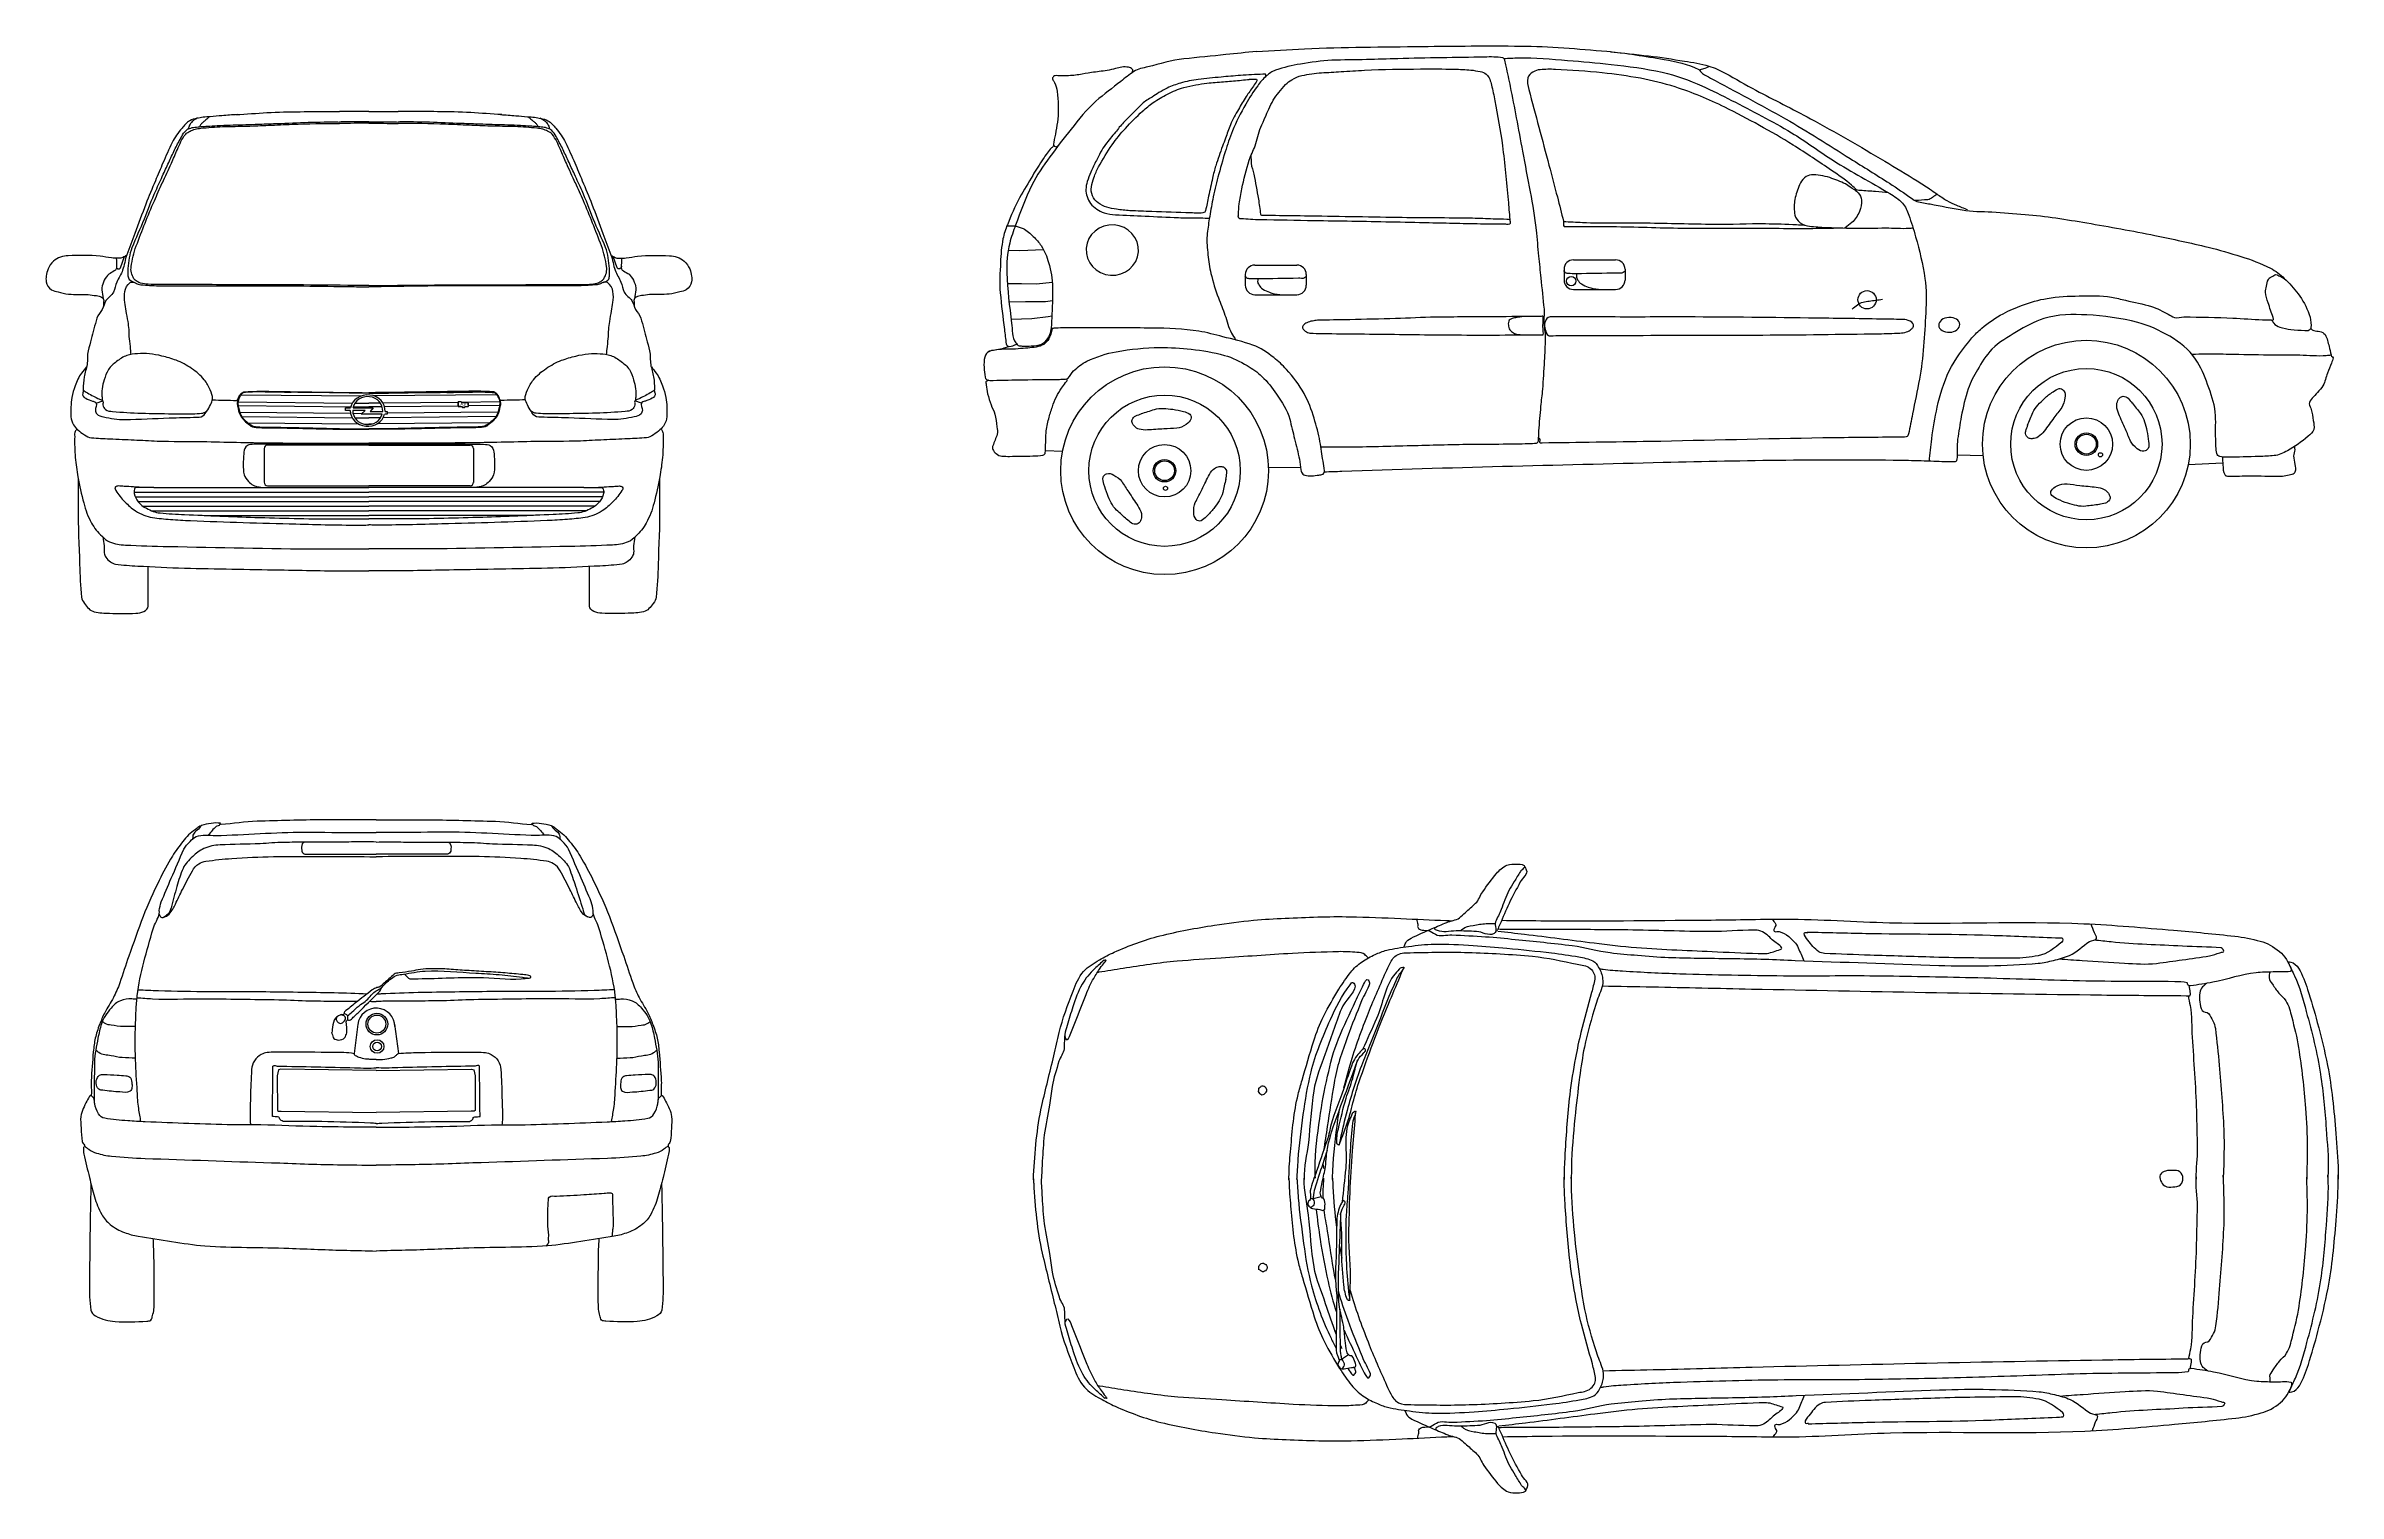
# Model space of a CAD drawing. Extents: x 85.81 to 92.09, y 20.19 to 24.16.
import ezdxf
from ezdxf.enums import TextEntityAlignment as Align

# ---------------------------------------------------------------- set-up
doc = ezdxf.new("R2010")
doc.units = 0
doc.header["$MEASUREMENT"] = 0
doc.layers.get('0').update_dxf_attribs({"linetype": 'CONTINUOUS'})
doc.styles.add('TXT', font='TXT', dxfattribs={"height": 0.2})

msp = doc.modelspace()

# ---------------------------------------------------------------- linework, layer by layer
at = {"linetype": 'Continuous'}
for p, q in [((88.4395, 23.6642), (88.463, 23.6645)), ((88.443, 23.5974), (88.4751, 23.5969)), ((88.4751, 23.5969), (88.5396, 23.6)), ((89.9923, 23.5713), (90.1078, 23.5713)), ((88.4409, 23.5063), (88.4792, 23.5066)), ((88.4792, 23.5066), (88.5198, 23.5058)), ((88.5198, 23.5058), (88.5641, 23.5099)), ((89.0929, 23.5312), (89.0929, 23.5016)), ((89.1187, 23.557), (89.2342, 23.557)), ((89.26, 23.5312), (89.26, 23.5016)), ((89.9665, 23.5455), (89.9665, 23.5159)), ((90.1336, 23.5455), (90.1336, 23.5159)), ((88.4453, 23.456), (88.4906, 23.457)), ((88.4906, 23.457), (88.5449, 23.457)), ((88.5449, 23.457), (88.5645, 23.4602)), ((89.1187, 23.4758), (89.2342, 23.4758)), ((89.1725, 23.4781), (89.1945, 23.4758)), ((89.9923, 23.4901), (90.1078, 23.4901)), ((90.046, 23.4924), (90.0681, 23.4901)), ((88.4511, 23.4087), (88.5076, 23.4106)), ((88.5076, 23.4106), (88.553, 23.4155)), ((88.553, 23.4155), (88.5629, 23.4179)), ((85.9439, 23.1784), (85.9617, 23.1843)), ((86.341, 23.2016), (86.6708, 23.1982)), ((87.0407, 23.2016), (86.7048, 23.1981)), ((87.4379, 23.1784), (87.42, 23.1843)), ((86.333, 23.1816), (86.6457, 23.1784)), ((86.333, 23.1716), (86.6414, 23.1684)), ((86.3371, 23.1537), (86.6407, 23.1505)), ((86.3426, 23.1415), (86.6452, 23.1383)), ((86.3601, 23.1244), (86.6626, 23.1213)), ((86.6473, 23.1505), (86.6721, 23.1502)), ((86.6481, 23.1684), (86.6909, 23.1679)), ((86.6523, 23.1383), (86.6909, 23.1379)), ((86.6528, 23.1783), (86.6909, 23.1779)), ((86.6755, 23.1212), (86.6909, 23.121)), ((86.7226, 23.1783), (86.6909, 23.1779)), ((86.7273, 23.1683), (86.6909, 23.1679)), ((86.723, 23.1382), (86.6909, 23.1379)), ((86.6997, 23.1211), (86.6909, 23.121)), ((87.0216, 23.1244), (86.7127, 23.1212)), ((86.9351, 23.1805), (86.7297, 23.1783)), ((87.0391, 23.1415), (86.7302, 23.1383)), ((86.9353, 23.1704), (86.734, 23.1684)), ((87.0446, 23.1537), (86.7412, 23.1506)), ((87.0487, 23.1816), (86.9458, 23.1806)), ((87.0487, 23.1716), (86.9638, 23.1707)), ((86.6909, 23.0635), (86.4134, 23.0635)), ((86.4265, 23.0662), (86.6909, 23.0662)), ((86.9552, 23.0662), (86.6909, 23.0662)), ((86.6909, 23.0635), (86.9683, 23.0635)), ((86.404, 23.0541), (86.404, 22.9605)), ((86.9777, 23.0541), (86.9777, 22.9605)), ((88.5451, 23.0481), (88.5922, 23.0471)), ((89.244, 23.0023), (89.1564, 23.0011)), ((91.0441, 23.037), (91.115, 23.0347)), ((91.7719, 23.0142), (91.677, 23.0091)), ((86.0472, 22.9344), (86.6909, 22.9344)), ((86.1014, 22.9471), (86.6909, 22.9471)), ((86.4131, 22.9515), (86.6909, 22.9515)), ((86.9686, 22.9515), (86.6909, 22.9515)), ((87.2803, 22.9471), (86.6909, 22.9471)), ((87.3345, 22.9344), (86.6909, 22.9344)), ((86.0505, 22.9216), (86.6909, 22.9216)), ((86.0581, 22.9088), (86.6909, 22.9088)), ((86.0712, 22.8961), (86.6909, 22.8961)), ((86.0951, 22.8833), (86.6909, 22.8833)), ((86.2393, 22.8706), (86.6909, 22.8706)), ((87.3312, 22.9216), (86.6909, 22.9216)), ((87.3236, 22.9088), (86.6909, 22.9088)), ((87.3105, 22.8961), (86.6909, 22.8961)), ((87.2867, 22.8833), (86.6909, 22.8833)), ((87.1424, 22.8706), (86.6909, 22.8706)), ((86.6607, 21.4753), (86.6504, 21.395)), ((86.7615, 21.4753), (86.7717, 21.395)), ((89.2787, 20.9976), (89.3008, 21.0033)), ((89.3567, 20.5571), (89.3759, 20.5694))]:
    msp.add_line(p, q, dxfattribs=at)
for points in [[(85.9989, 23.554), (85.999, 23.5496), (86.0027, 23.5465), (86.0076, 23.5462), (86.0103, 23.5497), (86.0212, 23.5807)], [(87.3828, 23.554), (87.3827, 23.5496), (87.379, 23.5465), (87.3742, 23.5462), (87.3715, 23.5497), (87.3605, 23.5807)], [(86.64, 23.1579), (86.6271, 23.1579), (86.6271, 23.1655), (86.6407, 23.1655)], [(86.7275, 23.1481), (86.6698, 23.1481), (86.6804, 23.1579), (86.6466, 23.1579)], [(86.6474, 23.1655), (86.7029, 23.1655), (86.694, 23.1556), (86.7288, 23.1556)], [(86.7354, 23.1556), (86.7412, 23.1556), (86.7412, 23.1481), (86.7342, 23.1481)], [(86.7111, 21.3485), (86.4495, 21.352), (86.4434, 21.3505), (86.4399, 21.3336), (86.4404, 21.239), (86.4429, 21.2374), (86.4506, 21.2374), (86.7111, 21.2336)], [(86.7111, 21.3485), (86.9726, 21.352), (86.9787, 21.3505), (86.9823, 21.3336), (86.9818, 21.239), (86.9792, 21.2374), (86.9716, 21.2374), (86.7111, 21.2336)]]:
    msp.add_lwpolyline(points, dxfattribs=at)
for centre, radius in [((89.986, 23.513), 0.0129), ((90.797, 23.4618), 0.025), ((91.398, 23.066), 0.2847), ((88.8717, 22.9931), 0.2847), ((91.398, 23.066), 0.2074), ((88.8717, 22.9931), 0.2074), ((91.398, 23.066), 0.0719), ((88.8717, 22.9931), 0.0719), ((91.398, 23.066), 0.0309), ((91.398, 23.066), 0.0271), ((88.8717, 22.9931), 0.0309), ((88.8717, 22.9931), 0.0271), ((91.4366, 23.0368), 0.00568), ((88.8742, 22.9447), 0.00568), ((86.7128, 21.4758), 0.0297), ((86.7128, 21.4758), 0.0246), ((86.7134, 21.4144), 0.0186), ((86.7134, 21.4144), 0.0121)]:
    msp.add_circle(centre, radius, dxfattribs=at)
for centre, radius, start, end in [((89.9923, 23.5455), 0.0258, 90.00051, 180), ((90.1078, 23.5455), 0.0258, 0.00147, 89.99893), ((89.1187, 23.5312), 0.0258, 90.00051, 180), ((89.1187, 23.5016), 0.0258, 180, 269.9995), ((89.2342, 23.5312), 0.0258, 0.00147, 89.99893), ((89.2342, 23.5016), 0.0258, 270.00051, 0), ((89.9923, 23.5159), 0.0258, 180, 269.9995), ((90.1078, 23.5159), 0.0258, 270.00051, 0), ((86.4134, 23.0541), 0.00943, 89.99893, 180), ((86.9683, 23.0541), 0.00943, 0, 90.00107), ((86.4134, 22.961), 0.00943, 177.49351, 270.00108), ((86.9683, 22.961), 0.00943, 269.99892, 2.50649), ((86.7111, 21.4688), 0.0508, 0.00044, 172.89411)]:
    msp.add_arc(centre, radius, start, end, dxfattribs=at)
for centre, major_axis, ratio, start_param, end_param in [((88.7284, 23.598), (0.0715, -0.0049), 0.965375, 4.712389, 10.995564), ((91.0222, 23.3931), (-0.0289, -0.0012), 0.702699, 4.712389, 10.995564), ((86.6877, 23.1579), (0.0477, 0), 0.902192, 6.230214, 9.247388), ((86.6877, 23.1579), (0.0412, 0), 0.935337, 6.223947, 9.226106), ((86.6877, 23.1579), (0.0477, 0), 0.902192, 3.14103, 6.052285), ((86.6877, 23.1579), (0.0412, 0), 0.935337, 3.140963, 6.024346)]:
    msp.add_ellipse(centre, major_axis=major_axis, ratio=ratio, start_param=start_param, end_param=end_param, dxfattribs=at)
for points, knots in [([(89.1239, 24.1428), (89.0959, 24.1399), (89.0678, 24.137), (89.0397, 24.1341), (89.0012, 24.1301), (88.9627, 24.1262), (88.9242, 24.1222), (88.8909, 24.1187), (88.8586, 24.1087), (88.826, 24.1005), (88.8127, 24.0972), (88.7987, 24.0952), (88.7871, 24.0875), (88.7745, 24.0792), (88.7633, 24.0697), (88.7515, 24.0605), (88.7287, 24.0426), (88.7054, 24.0254), (88.6835, 24.0063), (88.6576, 23.9838), (88.637, 23.9561), (88.6155, 23.9295), (88.5954, 23.9046), (88.576, 23.8795), (88.5572, 23.8537), (88.5389, 23.8287), (88.5214, 23.8034), (88.5075, 23.7757), (88.4898, 23.7403), (88.4769, 23.7034), (88.4633, 23.6663), (88.4572, 23.6499), (88.4515, 23.634), (88.4471, 23.6167), (88.4402, 23.5897), (88.4388, 23.5626), (88.4395, 23.5355), (88.4408, 23.4897), (88.4464, 23.4438), (88.4525, 23.398), (88.4549, 23.3796), (88.4528, 23.3583), (88.4643, 23.3439), (88.4667, 23.341), (88.469, 23.3381), (88.4713, 23.3352)], [0, 0, 0, 0, 0.06932, 0.06932, 0.06932, 0.164416, 0.164416, 0.164416, 0.246798, 0.246798, 0.246798, 0.280355, 0.280355, 0.280355, 0.316996, 0.316996, 0.316996, 0.388184, 0.388184, 0.388184, 0.472243, 0.472243, 0.472243, 0.550549, 0.550549, 0.550549, 0.626246, 0.626246, 0.626246, 0.722863, 0.722863, 0.722863, 0.765588, 0.765588, 0.765588, 0.832381, 0.832381, 0.832381, 0.945494, 0.945494, 0.945494, 0.990885, 0.990885, 0.990885, 1, 1, 1, 1]), ([(89.2999, 23.0582), (89.3193, 23.0582), (89.3388, 23.0582), (89.3582, 23.0582), (89.4176, 23.0583), (89.4768, 23.0607), (89.5361, 23.062), (89.5905, 23.0632), (89.6448, 23.0646), (89.6991, 23.0657), (89.7327, 23.0664), (89.7663, 23.066), (89.7999, 23.0664), (89.8229, 23.0666), (89.8459, 23.0672), (89.869, 23.0676), (89.8762, 23.0677), (89.8835, 23.0678), (89.8907, 23.0689), (89.8935, 23.0693), (89.896, 23.0723), (89.8963, 23.0751), (89.8973, 23.0842), (89.8968, 23.0934), (89.8976, 23.1025), (89.8994, 23.1249), (89.9011, 23.1472), (89.9032, 23.1696), (89.9047, 23.1852), (89.9068, 23.2007), (89.9082, 23.2164), (89.9104, 23.2421), (89.9116, 23.2679), (89.9131, 23.2937), (89.9143, 23.3145), (89.9153, 23.3353), (89.9156, 23.3561), (89.9159, 23.3722), (89.9124, 23.3881), (89.9119, 23.4042), (89.9116, 23.4148), (89.9136, 23.4254), (89.9125, 23.436), (89.9097, 23.4645), (89.9068, 23.493), (89.9038, 23.5215), (89.9017, 23.5415), (89.8996, 23.5614), (89.8976, 23.5814), (89.8951, 23.6053), (89.8933, 23.6292), (89.8907, 23.6531), (89.887, 23.6883), (89.881, 23.7232), (89.8746, 23.758), (89.8677, 23.7951), (89.8603, 23.832), (89.8534, 23.8691), (89.8478, 23.8997), (89.8424, 23.9303), (89.8366, 23.9608), (89.8313, 23.9893), (89.8256, 24.0178), (89.8198, 24.0462), (89.816, 24.0649), (89.8119, 24.0836), (89.808, 24.1023), (89.8069, 24.1078), (89.8056, 24.1132), (89.8043, 24.1186), (89.8036, 24.1213), (89.8015, 24.1242), (89.7987, 24.1248), (89.7821, 24.1283), (89.7655, 24.1276), (89.7489, 24.1273), (89.6696, 24.1259), (89.5903, 24.1251), (89.511, 24.1229), (89.4823, 24.1221), (89.4537, 24.1212), (89.4251, 24.1204), (89.3934, 24.1195), (89.3617, 24.1194), (89.3299, 24.1186), (89.3011, 24.1178), (89.2727, 24.1124), (89.2441, 24.108), (89.2209, 24.1044), (89.1984, 24.099), (89.176, 24.0911), (89.1664, 24.0878), (89.158, 24.0824), (89.1505, 24.0755), (89.1414, 24.0672), (89.1338, 24.0584), (89.1268, 24.0487), (89.115, 24.0322), (89.1038, 24.0158), (89.0939, 23.9981), (89.0804, 23.9742), (89.0678, 23.9501), (89.0578, 23.9246), (89.0504, 23.9059), (89.0437, 23.8871), (89.0379, 23.8679), (89.0308, 23.8446), (89.024, 23.8214), (89.018, 23.798), (89.0127, 23.7777), (89.0078, 23.7574), (89.0036, 23.7368), (89.0001, 23.7192), (88.9973, 23.7015), (88.9943, 23.6837), (88.9918, 23.6686), (88.9895, 23.6534), (88.9881, 23.6382), (88.9865, 23.6206), (88.9887, 23.6028), (88.9906, 23.5851), (88.9925, 23.5679), (88.9945, 23.5508), (88.9987, 23.534), (89.0043, 23.5112), (89.011, 23.489), (89.0192, 23.4672), (89.0251, 23.4514), (89.0313, 23.4357), (89.0372, 23.4199), (89.0434, 23.4035), (89.0463, 23.3856), (89.0553, 23.3706), (89.0591, 23.3642), (89.0629, 23.3579), (89.0667, 23.3515)], [0, 0, 0, 0, 0.018877, 0.018877, 0.018877, 0.076461, 0.076461, 0.076461, 0.129215, 0.129215, 0.129215, 0.161826, 0.161826, 0.161826, 0.184174, 0.184174, 0.184174, 0.191231, 0.191231, 0.191231, 0.193944, 0.193944, 0.193944, 0.202837, 0.202837, 0.202837, 0.224598, 0.224598, 0.224598, 0.239827, 0.239827, 0.239827, 0.264915, 0.264915, 0.264915, 0.285122, 0.285122, 0.285122, 0.300716, 0.300716, 0.300716, 0.311015, 0.311015, 0.311015, 0.338821, 0.338821, 0.338821, 0.358308, 0.358308, 0.358308, 0.381633, 0.381633, 0.381633, 0.415976, 0.415976, 0.415976, 0.452562, 0.452562, 0.452562, 0.482736, 0.482736, 0.482736, 0.510887, 0.510887, 0.510887, 0.529457, 0.529457, 0.529457, 0.534844, 0.534844, 0.534844, 0.537556, 0.537556, 0.537556, 0.553681, 0.553681, 0.553681, 0.63069, 0.63069, 0.63069, 0.658481, 0.658481, 0.658481, 0.689286, 0.689286, 0.689286, 0.717276, 0.717276, 0.717276, 0.739982, 0.739982, 0.739982, 0.749657, 0.749657, 0.749657, 0.761228, 0.761228, 0.761228, 0.780755, 0.780755, 0.780755, 0.807251, 0.807251, 0.807251, 0.826721, 0.826721, 0.826721, 0.850235, 0.850235, 0.850235, 0.870556, 0.870556, 0.870556, 0.888003, 0.888003, 0.888003, 0.902879, 0.902879, 0.902879, 0.92006, 0.92006, 0.92006, 0.936822, 0.936822, 0.936822, 0.959424, 0.959424, 0.959424, 0.975806, 0.975806, 0.975806, 0.992791, 0.992791, 0.992791, 1, 1, 1, 1]), ([(89.1237, 24.1427), (89.1676, 24.1451), (89.2115, 24.1474), (89.2555, 24.1497), (89.3626, 24.1554), (89.47, 24.1547), (89.5772, 24.1564), (89.6672, 24.1577), (89.7571, 24.1581), (89.8471, 24.1575), (89.9261, 24.1569), (90.0049, 24.1499), (90.0837, 24.1431), (90.1364, 24.1385), (90.1884, 24.1294), (90.2407, 24.1209), (90.2734, 24.1156), (90.3054, 24.1077), (90.3358, 24.0932), (90.3404, 24.091), (90.3414, 24.0845), (90.3458, 24.0821), (90.3531, 24.078), (90.3605, 24.0739), (90.3679, 24.0699), (90.4364, 24.0325), (90.5057, 23.9964), (90.5736, 23.9578), (90.6338, 23.9237), (90.6918, 23.8858), (90.7505, 23.8491), (90.7865, 23.8267), (90.8225, 23.8041), (90.8583, 23.7813), (90.8789, 23.7681), (90.8988, 23.7538), (90.9191, 23.7402), (90.9238, 23.7371), (90.928, 23.7324), (90.9335, 23.7313), (90.9457, 23.729), (90.9579, 23.7267), (90.9701, 23.7245), (90.9992, 23.719), (91.0282, 23.7132), (91.0574, 23.7081), (91.0843, 23.7033), (91.1119, 23.7045), (91.1392, 23.7025), (91.1694, 23.7003), (91.1997, 23.6983), (91.2299, 23.6959), (91.2866, 23.6913), (91.3429, 23.682), (91.3991, 23.6726), (91.4616, 23.6621), (91.5238, 23.6506), (91.5859, 23.6382), (91.6348, 23.6284), (91.6834, 23.6175), (91.7319, 23.606), (91.7621, 23.5989), (91.7917, 23.5896), (91.8215, 23.5805), (91.8494, 23.5719), (91.8764, 23.5614), (91.9028, 23.5481), (91.9169, 23.541), (91.9287, 23.5311), (91.9404, 23.5204), (91.9545, 23.5074), (91.9665, 23.4937), (91.978, 23.4782), (91.991, 23.4605), (92.001, 23.4427), (92.0089, 23.4217), (92.0126, 23.4118), (92.0133, 23.4017), (92.0144, 23.3917), (92.0148, 23.3888), (92.0119, 23.3858), (92.0133, 23.3829), (92.0148, 23.3797), (92.018, 23.3784), (92.0211, 23.3773), (92.0265, 23.3753), (92.0323, 23.377), (92.0377, 23.3751), (92.043, 23.3732), (92.049, 23.3714), (92.052, 23.3662), (92.0581, 23.3558), (92.0604, 23.3451), (92.0631, 23.334), (92.065, 23.3263), (92.0667, 23.3185), (92.0686, 23.3108), (92.0689, 23.3096), (92.0693, 23.3084), (92.0697, 23.3072), (92.0704, 23.3052), (92.0744, 23.3047), (92.0742, 23.3028), (92.0735, 23.2981), (92.0716, 23.293), (92.0697, 23.2884), (92.0661, 23.2791), (92.0623, 23.2699), (92.0587, 23.2606), (92.0543, 23.2493), (92.0522, 23.2372), (92.0465, 23.2262), (92.0427, 23.2189), (92.0364, 23.2135), (92.031, 23.2074), (92.0264, 23.2021), (92.0214, 23.1975), (92.0167, 23.1919), (92.0128, 23.1872), (92.0088, 23.1817), (92.0089, 23.1763), (92.009, 23.1712), (92.0133, 23.1661), (92.0144, 23.1608), (92.0165, 23.1509), (92.0184, 23.1409), (92.02, 23.1309), (92.0212, 23.1228), (92.0231, 23.1144), (92.0211, 23.1064), (92.0191, 23.0985), (92.012, 23.0931), (92.0056, 23.0876), (91.9874, 23.072), (91.9701, 23.0588), (91.9492, 23.0477), (91.9374, 23.0414), (91.9256, 23.0355), (91.9127, 23.0344), (91.8991, 23.0332), (91.8854, 23.0326), (91.8718, 23.0321), (91.8427, 23.0311), (91.8136, 23.0305), (91.7844, 23.0299), (91.7774, 23.0298), (91.7704, 23.0301), (91.7634, 23.0321), (91.7598, 23.0332), (91.7564, 23.0363), (91.7557, 23.0399), (91.753, 23.0532), (91.7528, 23.0665), (91.7524, 23.0798), (91.7515, 23.1046), (91.7535, 23.1294), (91.7513, 23.1541), (91.7489, 23.1802), (91.7391, 23.2046), (91.7303, 23.2296), (91.7215, 23.2542), (91.7122, 23.2773), (91.6971, 23.2994), (91.6786, 23.3264), (91.6542, 23.345), (91.6263, 23.3616), (91.5981, 23.3783), (91.5702, 23.3909), (91.5389, 23.3993), (91.4925, 23.4118), (91.4458, 23.4179), (91.3991, 23.4203), (91.3602, 23.4224), (91.3206, 23.4223), (91.2818, 23.4104), (91.2543, 23.4018), (91.2311, 23.3883), (91.2067, 23.3738), (91.1825, 23.3594), (91.1592, 23.3462), (91.1392, 23.3261), (91.1225, 23.3092), (91.1109, 23.2898), (91.0994, 23.2695), (91.0897, 23.2525), (91.0801, 23.2359), (91.074, 23.2174), (91.0658, 23.1925), (91.0601, 23.1673), (91.0552, 23.1417), (91.0512, 23.1211), (91.0482, 23.1003), (91.0452, 23.0796), (91.0426, 23.0613), (91.0457, 23.0426), (91.043, 23.0242), (91.0426, 23.0215), (91.0412, 23.0176), (91.0386, 23.0175), (91.019, 23.0167), (90.9995, 23.018), (90.98, 23.0186), (90.9567, 23.0193), (90.9335, 23.0205), (90.9103, 23.0208), (90.6864, 23.0244), (90.4624, 23.0208), (90.2385, 23.0153), (89.9449, 23.008), (89.6513, 23.0012), (89.3577, 22.9909), (89.3417, 22.9903), (89.3256, 22.9898), (89.3096, 22.9892)], [0, 0, 0, 0, 0.019755, 0.019755, 0.019755, 0.067936, 0.067936, 0.067936, 0.108327, 0.108327, 0.108327, 0.143817, 0.143817, 0.143817, 0.167557, 0.167557, 0.167557, 0.182385, 0.182385, 0.182385, 0.184616, 0.184616, 0.184616, 0.188397, 0.188397, 0.188397, 0.223457, 0.223457, 0.223457, 0.254542, 0.254542, 0.254542, 0.273614, 0.273614, 0.273614, 0.284597, 0.284597, 0.284597, 0.287126, 0.287126, 0.287126, 0.292698, 0.292698, 0.292698, 0.305991, 0.305991, 0.305991, 0.318268, 0.318268, 0.318268, 0.331879, 0.331879, 0.331879, 0.357444, 0.357444, 0.357444, 0.385889, 0.385889, 0.385889, 0.408264, 0.408264, 0.408264, 0.422206, 0.422206, 0.422206, 0.435303, 0.435303, 0.435303, 0.442296, 0.442296, 0.442296, 0.450751, 0.450751, 0.450751, 0.460404, 0.460404, 0.460404, 0.464963, 0.464963, 0.464963, 0.466302, 0.466302, 0.466302, 0.467727, 0.467727, 0.467727, 0.470232, 0.470232, 0.470232, 0.472761, 0.472761, 0.472761, 0.477853, 0.477853, 0.477853, 0.481436, 0.481436, 0.481436, 0.481993, 0.481993, 0.481993, 0.48293, 0.48293, 0.48293, 0.485188, 0.485188, 0.485188, 0.489657, 0.489657, 0.489657, 0.495117, 0.495117, 0.495117, 0.498769, 0.498769, 0.498769, 0.501937, 0.501937, 0.501937, 0.504534, 0.504534, 0.504534, 0.507001, 0.507001, 0.507001, 0.51156, 0.51156, 0.51156, 0.515217, 0.515217, 0.515217, 0.518869, 0.518869, 0.518869, 0.529213, 0.529213, 0.529213, 0.535028, 0.535028, 0.535028, 0.541161, 0.541161, 0.541161, 0.554243, 0.554243, 0.554243, 0.557405, 0.557405, 0.557405, 0.559047, 0.559047, 0.559047, 0.565045, 0.565045, 0.565045, 0.57617, 0.57617, 0.57617, 0.587891, 0.587891, 0.587891, 0.59947, 0.59947, 0.59947, 0.613566, 0.613566, 0.613566, 0.627809, 0.627809, 0.627809, 0.648986, 0.648986, 0.648986, 0.666596, 0.666596, 0.666596, 0.679115, 0.679115, 0.679115, 0.691482, 0.691482, 0.691482, 0.701836, 0.701836, 0.701836, 0.710519, 0.710519, 0.710519, 0.722187, 0.722187, 0.722187, 0.731604, 0.731604, 0.731604, 0.739912, 0.739912, 0.739912, 0.741109, 0.741109, 0.741109, 0.749883, 0.749883, 0.749883, 0.760317, 0.760317, 0.760317, 0.860883, 0.860883, 0.860883, 0.992782, 0.992782, 0.992782, 1, 1, 1, 1]), ([(89.8013, 24.1235), (89.8147, 24.124), (89.8281, 24.1246), (89.8414, 24.1252), (89.8864, 24.127), (89.9314, 24.1217), (89.9763, 24.1182), (90.0161, 24.1152), (90.0556, 24.1113), (90.0953, 24.1071), (90.1424, 24.1022), (90.1891, 24.0957), (90.2356, 24.0856), (90.2733, 24.0775), (90.3092, 24.0641), (90.3442, 24.0482), (90.3719, 24.0356), (90.3989, 24.0225), (90.4258, 24.0086), (90.4811, 23.9801), (90.5363, 23.9517), (90.5897, 23.9199), (90.6293, 23.8964), (90.6657, 23.868), (90.7045, 23.8436), (90.755, 23.8118), (90.8079, 23.7841), (90.8591, 23.7531), (90.8716, 23.7455), (90.8837, 23.7379), (90.894, 23.7267), (90.9027, 23.7173), (90.9072, 23.7058), (90.9113, 23.6941), (90.9182, 23.6743), (90.9245, 23.6547), (90.93, 23.6345), (90.9402, 23.5967), (90.9501, 23.5594), (90.9556, 23.5206), (90.96, 23.4891), (90.9594, 23.4572), (90.9576, 23.4256), (90.9542, 23.3649), (90.9518, 23.3037), (90.9403, 23.2438), (90.9343, 23.212), (90.9279, 23.1804), (90.9217, 23.1488), (90.9181, 23.1305), (90.9144, 23.1122), (90.9106, 23.094), (90.9099, 23.0906), (90.9078, 23.0858), (90.9044, 23.0856), (90.8906, 23.0851), (90.8767, 23.0851), (90.8629, 23.0849), (90.8004, 23.0842), (90.7379, 23.0838), (90.6755, 23.0829), (90.5177, 23.0804), (90.3599, 23.076), (90.2021, 23.0731), (90.1034, 23.0714), (90.0048, 23.0704), (89.9061, 23.069), (89.9045, 23.069), (89.9029, 23.0689), (89.9013, 23.069), (89.898, 23.0692), (89.9024, 23.076), (89.9006, 23.0787), (89.8994, 23.0805), (89.8981, 23.0824), (89.8969, 23.0842)], [0, 0, 0, 0, 0.014027, 0.014027, 0.014027, 0.061144, 0.061144, 0.061144, 0.10283, 0.10283, 0.10283, 0.152388, 0.152388, 0.152388, 0.192465, 0.192465, 0.192465, 0.224106, 0.224106, 0.224106, 0.289138, 0.289138, 0.289138, 0.337236, 0.337236, 0.337236, 0.399738, 0.399738, 0.399738, 0.415006, 0.415006, 0.415006, 0.427883, 0.427883, 0.427883, 0.449694, 0.449694, 0.449694, 0.490405, 0.490405, 0.490405, 0.523572, 0.523572, 0.523572, 0.587297, 0.587297, 0.587297, 0.621091, 0.621091, 0.621091, 0.640599, 0.640599, 0.640599, 0.644225, 0.644225, 0.644225, 0.658706, 0.658706, 0.658706, 0.724104, 0.724104, 0.724104, 0.889317, 0.889317, 0.889317, 0.992609, 0.992609, 0.992609, 0.994298, 0.994298, 0.994298, 0.997695, 0.997695, 0.997695, 1, 1, 1, 1]), ([(90.0938, 24.1421), (90.1285, 24.1383), (90.1633, 24.1344), (90.198, 24.1306), (90.231, 24.1269), (90.2637, 24.1213), (90.2965, 24.1163), (90.319, 24.1128), (90.3413, 24.109), (90.3633, 24.1026), (90.379, 24.0981), (90.3936, 24.0909), (90.408, 24.0831), (90.4363, 24.0678), (90.4638, 24.0514), (90.4922, 24.0363), (90.5419, 24.01), (90.5925, 23.9853), (90.6419, 23.9583), (90.7105, 23.9209), (90.7781, 23.8818), (90.8453, 23.8419), (90.8751, 23.8242), (90.9047, 23.8062), (90.9341, 23.7879), (90.9457, 23.7808), (90.9571, 23.7734), (90.9685, 23.7658), (90.975, 23.7615), (90.9813, 23.7567), (90.9878, 23.7523), (90.997, 23.7459), (91.0062, 23.7394), (91.0159, 23.7337), (91.0244, 23.7288), (91.0334, 23.7249), (91.0424, 23.7212), (91.0522, 23.7172), (91.062, 23.7132), (91.0718, 23.7091)], [0, 0, 0, 0, 0.096782, 0.096782, 0.096782, 0.188594, 0.188594, 0.188594, 0.251437, 0.251437, 0.251437, 0.296435, 0.296435, 0.296435, 0.385328, 0.385328, 0.385328, 0.541031, 0.541031, 0.541031, 0.757303, 0.757303, 0.757303, 0.853131, 0.853131, 0.853131, 0.890804, 0.890804, 0.890804, 0.912595, 0.912595, 0.912595, 0.943678, 0.943678, 0.943678, 0.970727, 0.970727, 0.970727, 1, 1, 1, 1]), ([(88.7836, 24.0852), (88.784, 24.0868), (88.7844, 24.0885), (88.7847, 24.0902), (88.785, 24.0915), (88.7842, 24.0927), (88.7831, 24.0939), (88.7801, 24.0972), (88.7768, 24.0985), (88.7731, 24.0992), (88.7669, 24.1004), (88.7605, 24.1011), (88.7545, 24.0997), (88.7489, 24.0984), (88.7433, 24.0967), (88.7376, 24.0955), (88.7298, 24.0938), (88.7221, 24.092), (88.7142, 24.0907), (88.7, 24.0883), (88.6856, 24.087), (88.6713, 24.0848), (88.6598, 24.0831), (88.6484, 24.0807), (88.6369, 24.079), (88.6244, 24.0771), (88.6118, 24.0758), (88.5992, 24.0758), (88.5925, 24.0758), (88.5858, 24.0762), (88.5791, 24.0763), (88.5766, 24.0764), (88.5742, 24.0765), (88.5717, 24.0763), (88.5686, 24.0762), (88.5662, 24.0729), (88.5648, 24.07), (88.564, 24.0683), (88.5645, 24.0662), (88.5653, 24.0646), (88.5666, 24.0622), (88.5691, 24.0603), (88.5701, 24.0577), (88.5733, 24.0496), (88.5764, 24.0414), (88.5775, 24.0327), (88.5791, 24.0203), (88.5801, 24.008), (88.5802, 23.9955), (88.5803, 23.9828), (88.5807, 23.97), (88.5791, 23.9573), (88.5777, 23.946), (88.5758, 23.9349), (88.5738, 23.9238), (88.572, 23.9136), (88.5699, 23.9036), (88.568, 23.8935), (88.5675, 23.891), (88.5669, 23.8885), (88.5675, 23.886), (88.5679, 23.8839), (88.5703, 23.8823), (88.5722, 23.8818), (88.5747, 23.881), (88.5785, 23.8822), (88.5802, 23.8844), (88.5808, 23.8853), (88.5815, 23.8862), (88.5822, 23.8871)], [0, 0, 0, 0, 0.011659, 0.011659, 0.011659, 0.020876, 0.020876, 0.020876, 0.046809, 0.046809, 0.046809, 0.089074, 0.089074, 0.089074, 0.128894, 0.128894, 0.128894, 0.183109, 0.183109, 0.183109, 0.281782, 0.281782, 0.281782, 0.361362, 0.361362, 0.361362, 0.44737, 0.44737, 0.44737, 0.493252, 0.493252, 0.493252, 0.51015, 0.51015, 0.51015, 0.531536, 0.531536, 0.531536, 0.543701, 0.543701, 0.543701, 0.562825, 0.562825, 0.562825, 0.622185, 0.622185, 0.622185, 0.707147, 0.707147, 0.707147, 0.794352, 0.794352, 0.794352, 0.871574, 0.871574, 0.871574, 0.94185, 0.94185, 0.94185, 0.958842, 0.958842, 0.958842, 0.973398, 0.973398, 0.973398, 0.992489, 0.992489, 0.992489, 1, 1, 1, 1]), ([(89.1496, 24.0747), (89.1496, 24.0761), (89.1496, 24.0775), (89.1496, 24.0788), (89.1496, 24.0818), (89.1438, 24.0804), (89.1409, 24.0802), (89.1205, 24.0793), (89.1001, 24.0786), (89.0797, 24.0769), (89.0619, 24.0755), (89.0441, 24.074), (89.0263, 24.0724), (89.0055, 24.0706), (88.9848, 24.0684), (88.964, 24.066), (88.9475, 24.0641), (88.9313, 24.0603), (88.9151, 24.0558), (88.9027, 24.0524), (88.8906, 24.0481), (88.879, 24.0423), (88.8712, 24.0385), (88.8637, 24.0343), (88.8563, 24.0298), (88.8499, 24.0259), (88.8436, 24.0219), (88.8373, 24.0178), (88.828, 24.0118), (88.8182, 24.0064), (88.8099, 23.9989), (88.8024, 23.992), (88.7959, 23.9843), (88.7887, 23.9771), (88.7788, 23.9673), (88.7684, 23.958), (88.7589, 23.9477), (88.7511, 23.9393), (88.7441, 23.9301), (88.7367, 23.9212), (88.7276, 23.9101), (88.7184, 23.8992), (88.7098, 23.8877), (88.6998, 23.874), (88.6926, 23.8586), (88.6848, 23.8436), (88.6793, 23.8331), (88.6741, 23.8226), (88.6692, 23.8119), (88.6653, 23.8034), (88.6625, 23.7949), (88.6598, 23.7858), (88.6575, 23.7786), (88.6563, 23.7713), (88.656, 23.764), (88.6557, 23.7576), (88.6572, 23.7511), (88.6593, 23.7446), (88.6615, 23.7377), (88.6642, 23.7316), (88.6687, 23.7259), (88.6736, 23.7197), (88.6792, 23.7151), (88.6857, 23.7107), (88.6922, 23.7064), (88.6986, 23.7024), (88.706, 23.7003), (88.7163, 23.6975), (88.7267, 23.6956), (88.7372, 23.6951), (88.7641, 23.6938), (88.791, 23.6926), (88.818, 23.6913), (88.8485, 23.6899), (88.879, 23.6883), (88.9096, 23.6871), (88.9278, 23.6863), (88.9461, 23.6864), (88.9644, 23.6861), (88.9725, 23.686), (88.9808, 23.6863), (88.9889, 23.6856), (88.9908, 23.6855), (88.9927, 23.6853), (88.9946, 23.6852)], [0, 0, 0, 0, 0.003995, 0.003995, 0.003995, 0.012658, 0.012658, 0.012658, 0.072605, 0.072605, 0.072605, 0.125023, 0.125023, 0.125023, 0.186358, 0.186358, 0.186358, 0.235226, 0.235226, 0.235226, 0.272975, 0.272975, 0.272975, 0.298337, 0.298337, 0.298337, 0.320318, 0.320318, 0.320318, 0.352916, 0.352916, 0.352916, 0.382707, 0.382707, 0.382707, 0.423626, 0.423626, 0.423626, 0.457479, 0.457479, 0.457479, 0.49957, 0.49957, 0.49957, 0.549162, 0.549162, 0.549162, 0.583767, 0.583767, 0.583767, 0.610892, 0.610892, 0.610892, 0.632537, 0.632537, 0.632537, 0.651819, 0.651819, 0.651819, 0.672333, 0.672333, 0.672333, 0.694627, 0.694627, 0.694627, 0.716967, 0.716967, 0.716967, 0.747898, 0.747898, 0.747898, 0.827026, 0.827026, 0.827026, 0.916796, 0.916796, 0.916796, 0.970423, 0.970423, 0.970423, 0.994463, 0.994463, 0.994463, 1, 1, 1, 1]), ([(89.1033, 24.0663), (89.1076, 24.0664), (89.1119, 24.0665), (89.1162, 24.0666), (89.1187, 24.0667), (89.1211, 24.0671), (89.1235, 24.0669), (89.125, 24.0668), (89.1251, 24.0638), (89.1244, 24.0625), (89.1216, 24.0574), (89.1185, 24.0522), (89.1152, 24.0473), (89.1085, 24.0378), (89.1015, 24.0286), (89.0952, 24.0189), (89.0877, 24.0074), (89.0809, 23.9957), (89.0741, 23.9839), (89.0661, 23.97), (89.0574, 23.9564), (89.0519, 23.9414), (89.0475, 23.9292), (89.0431, 23.9171), (89.0386, 23.905), (89.0359, 23.8976), (89.0332, 23.8902), (89.0305, 23.8828), (89.0241, 23.8651), (89.0177, 23.8474), (89.0119, 23.8294), (89.0083, 23.8183), (89.0057, 23.8069), (89.0032, 23.7955), (88.9996, 23.779), (88.996, 23.7625), (88.9924, 23.7459), (88.9895, 23.7327), (88.9869, 23.7195), (88.984, 23.7063), (88.9837, 23.7047), (88.9833, 23.7026), (88.9816, 23.7019), (88.9688, 23.6967), (88.956, 23.6996), (88.9432, 23.7001), (88.9076, 23.7012), (88.8719, 23.7022), (88.8363, 23.7036), (88.8164, 23.7043), (88.7966, 23.7051), (88.7768, 23.706), (88.7644, 23.7066), (88.7521, 23.7083), (88.7397, 23.7098), (88.7308, 23.7109), (88.7222, 23.7131), (88.7135, 23.7155), (88.7049, 23.7179), (88.6973, 23.7219), (88.6897, 23.7274), (88.6825, 23.7327), (88.6775, 23.739), (88.674, 23.7472), (88.6707, 23.7551), (88.6697, 23.7634), (88.6711, 23.7712), (88.6726, 23.7797), (88.6746, 23.7882), (88.6778, 23.7965), (88.6818, 23.8067), (88.6857, 23.8164), (88.6908, 23.826), (88.702, 23.8472), (88.7142, 23.8675), (88.7281, 23.887), (88.7393, 23.9027), (88.7512, 23.9175), (88.7641, 23.9317), (88.779, 23.9482), (88.7947, 23.9637), (88.8111, 23.9788), (88.8205, 23.9874), (88.8302, 23.9953), (88.8406, 24.0027), (88.853, 24.0114), (88.866, 24.0186), (88.8795, 24.0254), (88.8941, 24.0328), (88.9086, 24.04), (88.9243, 24.044), (88.9352, 24.0468), (88.9462, 24.0489), (88.9573, 24.0508), (88.9674, 24.0525), (88.9775, 24.0547), (88.9878, 24.0557), (89.003, 24.0571), (89.0181, 24.0584), (89.0332, 24.0597), (89.0478, 24.061), (89.0623, 24.0623), (89.0768, 24.0635), (89.0843, 24.0642), (89.0918, 24.0647), (89.0992, 24.0657), (89.1006, 24.0659), (89.1019, 24.0661), (89.1033, 24.0662)], [0, 0, 0, 0, 0.009781, 0.009781, 0.009781, 0.015286, 0.015286, 0.015286, 0.018612, 0.018612, 0.018612, 0.031988, 0.031988, 0.031988, 0.058212, 0.058212, 0.058212, 0.088993, 0.088993, 0.088993, 0.125128, 0.125128, 0.125128, 0.154273, 0.154273, 0.154273, 0.17211, 0.17211, 0.17211, 0.214711, 0.214711, 0.214711, 0.241074, 0.241074, 0.241074, 0.279306, 0.279306, 0.279306, 0.309842, 0.309842, 0.309842, 0.313591, 0.313591, 0.313591, 0.342556, 0.342556, 0.342556, 0.423175, 0.423175, 0.423175, 0.468034, 0.468034, 0.468034, 0.496093, 0.496093, 0.496093, 0.516315, 0.516315, 0.516315, 0.536372, 0.536372, 0.536372, 0.555403, 0.555403, 0.555403, 0.573625, 0.573625, 0.573625, 0.5933, 0.5933, 0.5933, 0.617626, 0.617626, 0.617626, 0.671485, 0.671485, 0.671485, 0.71474, 0.71474, 0.71474, 0.764876, 0.764876, 0.764876, 0.793451, 0.793451, 0.793451, 0.827442, 0.827442, 0.827442, 0.86395, 0.86395, 0.86395, 0.889324, 0.889324, 0.889324, 0.912638, 0.912638, 0.912638, 0.947003, 0.947003, 0.947003, 0.979928, 0.979928, 0.979928, 0.996916, 0.996916, 0.996916, 1, 1, 1, 1]), ([(89.1473, 23.962), (89.1507, 23.9695), (89.154, 23.9771), (89.1574, 23.9847), (89.1611, 23.993), (89.165, 24.0011), (89.1695, 24.009), (89.174, 24.0167), (89.1796, 24.0234), (89.185, 24.0304), (89.1908, 24.038), (89.1968, 24.0453), (89.2034, 24.0522), (89.2084, 24.0574), (89.2143, 24.0612), (89.2206, 24.0648), (89.2294, 24.0699), (89.2383, 24.0745), (89.2482, 24.0766), (89.266, 24.0804), (89.2838, 24.083), (89.3018, 24.0841), (89.3196, 24.0853), (89.3375, 24.0864), (89.3553, 24.0875), (89.3767, 24.0888), (89.398, 24.0901), (89.4194, 24.0913), (89.4706, 24.0941), (89.5219, 24.0941), (89.5732, 24.0946), (89.6041, 24.095), (89.6351, 24.0947), (89.6661, 24.0942), (89.6811, 24.094), (89.6961, 24.0928), (89.7111, 24.0917), (89.7197, 24.0911), (89.7281, 24.0892), (89.7366, 24.0875), (89.7426, 24.0863), (89.7485, 24.0851), (89.7533, 24.0804), (89.7622, 24.0718), (89.7651, 24.0613), (89.7676, 24.0506), (89.7709, 24.0363), (89.7742, 24.0221), (89.7768, 24.0077), (89.7842, 23.9666), (89.7926, 23.9258), (89.7977, 23.8843), (89.8038, 23.8348), (89.8088, 23.7852), (89.8132, 23.7356), (89.8148, 23.7176), (89.8163, 23.6997), (89.8178, 23.6817), (89.8181, 23.6781), (89.8198, 23.6745), (89.8186, 23.6708), (89.8173, 23.6668), (89.8106, 23.6687), (89.8065, 23.6687), (89.7867, 23.6688), (89.7669, 23.6687), (89.7471, 23.6692), (89.7217, 23.6697), (89.6963, 23.6703), (89.6709, 23.6708), (89.6463, 23.6714), (89.6218, 23.672), (89.5972, 23.6725), (89.5264, 23.6741), (89.4556, 23.6755), (89.3848, 23.6767), (89.3504, 23.6773), (89.3159, 23.6778), (89.2815, 23.6784), (89.2322, 23.6792), (89.183, 23.6801), (89.1337, 23.6809), (89.1161, 23.6812), (89.0986, 23.6826), (89.081, 23.6838), (89.0791, 23.684), (89.0771, 23.6837), (89.0756, 23.6855), (89.0727, 23.689), (89.0741, 23.6925), (89.0743, 23.696), (89.0748, 23.7057), (89.075, 23.7154), (89.0764, 23.725), (89.0784, 23.7387), (89.0807, 23.7522), (89.0835, 23.7657), (89.0891, 23.7923), (89.0952, 23.8187), (89.1036, 23.8445), (89.108, 23.8579), (89.1149, 23.8703), (89.1195, 23.8836), (89.1254, 23.9004), (89.1283, 23.9184), (89.1354, 23.9348), (89.1395, 23.9442), (89.1435, 23.9535), (89.1476, 23.9629)], [0, 0, 0, 0, 0.011723, 0.011723, 0.011723, 0.024586, 0.024586, 0.024586, 0.037078, 0.037078, 0.037078, 0.050581, 0.050581, 0.050581, 0.060644, 0.060644, 0.060644, 0.074838, 0.074838, 0.074838, 0.100416, 0.100416, 0.100416, 0.125794, 0.125794, 0.125794, 0.156122, 0.156122, 0.156122, 0.228858, 0.228858, 0.228858, 0.272787, 0.272787, 0.272787, 0.294091, 0.294091, 0.294091, 0.306324, 0.306324, 0.306324, 0.314928, 0.314928, 0.314928, 0.330544, 0.330544, 0.330544, 0.351251, 0.351251, 0.351251, 0.410436, 0.410436, 0.410436, 0.481155, 0.481155, 0.481155, 0.506693, 0.506693, 0.506693, 0.511868, 0.511868, 0.511868, 0.517692, 0.517692, 0.517692, 0.545791, 0.545791, 0.545791, 0.581814, 0.581814, 0.581814, 0.616649, 0.616649, 0.616649, 0.71709, 0.71709, 0.71709, 0.765972, 0.765972, 0.765972, 0.835831, 0.835831, 0.835831, 0.860802, 0.860802, 0.860802, 0.863495, 0.863495, 0.863495, 0.868492, 0.868492, 0.868492, 0.882222, 0.882222, 0.882222, 0.901766, 0.901766, 0.901766, 0.940231, 0.940231, 0.940231, 0.960162, 0.960162, 0.960162, 0.985517, 0.985517, 0.985517, 1, 1, 1, 1]), ([(90.7687, 23.7625), (90.7638, 23.767), (90.7589, 23.7716), (90.7541, 23.7761), (90.7376, 23.7914), (90.7184, 23.8034), (90.6999, 23.8162), (90.6651, 23.8402), (90.6301, 23.8635), (90.5942, 23.886), (90.5335, 23.924), (90.471, 23.9577), (90.4068, 23.9898), (90.3629, 24.0118), (90.3179, 24.0303), (90.2711, 24.0453), (90.2398, 24.0554), (90.2082, 24.0633), (90.176, 24.069), (90.1412, 24.0752), (90.1064, 24.0802), (90.0713, 24.0839), (90.0285, 24.0885), (89.9856, 24.0909), (89.9427, 24.0934), (89.9288, 24.0942), (89.9148, 24.0937), (89.9009, 24.0927), (89.894, 24.0922), (89.8877, 24.0898), (89.8813, 24.086), (89.8748, 24.0821), (89.8686, 24.0773), (89.8671, 24.0704), (89.8649, 24.06), (89.8671, 24.0489), (89.8698, 24.0386), (89.8882, 23.9693), (89.9069, 23.9), (89.9252, 23.8307), (89.9328, 23.8017), (89.9405, 23.7727), (89.9481, 23.7437), (89.9539, 23.7216), (89.9594, 23.6995), (89.965, 23.6774), (89.9662, 23.6727), (89.9622, 23.6642), (89.967, 23.6631), (89.972, 23.6621), (89.9769, 23.6632), (89.9819, 23.6631), (90.0206, 23.6629), (90.0593, 23.6628), (90.098, 23.6625), (90.1621, 23.6619), (90.2262, 23.659), (90.2904, 23.6584), (90.3671, 23.6576), (90.4438, 23.6588), (90.5206, 23.6584), (90.5521, 23.6582), (90.5836, 23.6567), (90.6151, 23.657), (90.6261, 23.6572), (90.6371, 23.6575), (90.6481, 23.6577), (90.6736, 23.6581), (90.699, 23.6585), (90.7244, 23.6589)], [0, 0, 0, 0, 0.009201, 0.009201, 0.009201, 0.040266, 0.040266, 0.040266, 0.098685, 0.098685, 0.098685, 0.19748, 0.19748, 0.19748, 0.265085, 0.265085, 0.265085, 0.310316, 0.310316, 0.310316, 0.359052, 0.359052, 0.359052, 0.418515, 0.418515, 0.418515, 0.437817, 0.437817, 0.437817, 0.447369, 0.447369, 0.447369, 0.45708, 0.45708, 0.45708, 0.471808, 0.471808, 0.471808, 0.571003, 0.571003, 0.571003, 0.612497, 0.612497, 0.612497, 0.64407, 0.64407, 0.64407, 0.650693, 0.650693, 0.650693, 0.657541, 0.657541, 0.657541, 0.711084, 0.711084, 0.711084, 0.799821, 0.799821, 0.799821, 0.905972, 0.905972, 0.905972, 0.949557, 0.949557, 0.949557, 0.964813, 0.964813, 0.964813, 1, 1, 1, 1]), ([(90.3409, 24.0876), (90.3405, 24.0888), (90.34, 24.09), (90.3396, 24.0912), (90.3384, 24.0947), (90.3462, 24.0943), (90.3496, 24.0956), (90.3549, 24.0978), (90.3601, 24.0999), (90.3654, 24.102)], [0, 0, 0, 0, 0.120973, 0.120973, 0.120973, 0.466362, 0.466362, 0.466362, 1, 1, 1, 1]), ([(86.3301, 23.9696), (86.3162, 23.9686), (86.3023, 23.9676), (86.2883, 23.9665), (86.2776, 23.9657), (86.2669, 23.9647), (86.2562, 23.9638), (86.2496, 23.9633), (86.2431, 23.9628), (86.2365, 23.9623), (86.2309, 23.9618), (86.2254, 23.9604), (86.2198, 23.9592), (86.213, 23.9577), (86.2064, 23.956), (86.2001, 23.9526), (86.1912, 23.9477), (86.1849, 23.9403), (86.1788, 23.9325), (86.1687, 23.9197), (86.1587, 23.9074), (86.1518, 23.893), (86.143, 23.8744), (86.1345, 23.8559), (86.1265, 23.837), (86.1196, 23.8207), (86.1126, 23.8043), (86.1058, 23.788), (86.0969, 23.7667), (86.0879, 23.7454), (86.0795, 23.7239), (86.0691, 23.6973), (86.0597, 23.6703), (86.0497, 23.6436), (86.0424, 23.6241), (86.0348, 23.6047), (86.0275, 23.5853), (86.0223, 23.5716), (86.0209, 23.5567), (86.016, 23.5429), (86.012, 23.5316), (86.0049, 23.5214), (86.0001, 23.5104), (85.9963, 23.5016), (85.9954, 23.4916), (85.9913, 23.4829), (85.9868, 23.4734), (85.9752, 23.4686), (85.9703, 23.4594), (85.9663, 23.4518), (85.9639, 23.4432), (85.9599, 23.4356), (85.9556, 23.4274), (85.9484, 23.4205), (85.9456, 23.4116), (85.9425, 23.4017), (85.9398, 23.3917), (85.9372, 23.3817), (85.9348, 23.3725), (85.9324, 23.3633), (85.93, 23.3541), (85.9272, 23.3434), (85.9245, 23.3326), (85.9217, 23.3218), (85.9186, 23.3097), (85.9204, 23.2967), (85.9184, 23.2844), (85.9165, 23.2728), (85.9126, 23.2617), (85.9106, 23.2501), (85.9087, 23.2391), (85.9083, 23.228), (85.9079, 23.2171), (85.9079, 23.2164), (85.9078, 23.2157), (85.9082, 23.215), (85.9101, 23.2118), (85.913, 23.2104), (85.9158, 23.2087), (85.9264, 23.2025), (85.937, 23.1968), (85.9479, 23.1915), (85.9512, 23.1898), (85.9548, 23.189), (85.9582, 23.1873), (85.9598, 23.1865), (85.9611, 23.1854), (85.962, 23.1838), (85.9638, 23.1808), (85.9611, 23.177), (85.962, 23.1738), (85.9634, 23.1692), (85.9644, 23.1642), (85.9689, 23.161), (85.9751, 23.1566), (85.9815, 23.156), (85.9882, 23.1555), (86.0147, 23.1535), (86.0412, 23.1513), (86.0678, 23.1507), (86.0958, 23.1502), (86.1238, 23.1496), (86.1518, 23.1493), (86.1706, 23.1491), (86.1893, 23.1492), (86.208, 23.1493), (86.2162, 23.1493), (86.2243, 23.15), (86.2325, 23.1507), (86.2372, 23.1512), (86.2418, 23.1526), (86.2457, 23.1561), (86.2512, 23.1613), (86.2533, 23.1673), (86.2564, 23.1738), (86.259, 23.1791), (86.2617, 23.1845), (86.2623, 23.19), (86.2632, 23.1981), (86.2596, 23.2067), (86.2559, 23.215), (86.2514, 23.2251), (86.2469, 23.234), (86.2398, 23.2424), (86.2295, 23.2547), (86.2182, 23.2645), (86.2051, 23.2733), (86.1916, 23.2823), (86.1781, 23.2903), (86.1631, 23.2958), (86.15, 23.3007), (86.137, 23.3044), (86.1235, 23.3076), (86.1121, 23.3103), (86.1008, 23.3126), (86.0893, 23.314), (86.0784, 23.3152), (86.0674, 23.3146), (86.0565, 23.314), (86.0468, 23.3134), (86.0372, 23.3122), (86.0277, 23.3091), (86.017, 23.3055), (86.0084, 23.2992), (85.9994, 23.2924), (85.9907, 23.2859), (85.9826, 23.2796), (85.9769, 23.2703), (85.9714, 23.2615), (85.9685, 23.2521), (85.9656, 23.2424), (85.9632, 23.2341), (85.9608, 23.2259), (85.9598, 23.2174), (85.959, 23.2108), (85.9586, 23.2042), (85.9592, 23.1977), (85.9597, 23.1937), (85.9601, 23.1897), (85.9605, 23.1857)], [0, 0, 0, 0, 0.023518, 0.023518, 0.023518, 0.041607, 0.041607, 0.041607, 0.052717, 0.052717, 0.052717, 0.062216, 0.062216, 0.062216, 0.073894, 0.073894, 0.073894, 0.090346, 0.090346, 0.090346, 0.117179, 0.117179, 0.117179, 0.151677, 0.151677, 0.151677, 0.181534, 0.181534, 0.181534, 0.220421, 0.220421, 0.220421, 0.268499, 0.268499, 0.268499, 0.303537, 0.303537, 0.303537, 0.328131, 0.328131, 0.328131, 0.348479, 0.348479, 0.348479, 0.364667, 0.364667, 0.364667, 0.382383, 0.382383, 0.382383, 0.396944, 0.396944, 0.396944, 0.412612, 0.412612, 0.412612, 0.430062, 0.430062, 0.430062, 0.44604, 0.44604, 0.44604, 0.464788, 0.464788, 0.464788, 0.485872, 0.485872, 0.485872, 0.505635, 0.505635, 0.505635, 0.524221, 0.524221, 0.524221, 0.525401, 0.525401, 0.525401, 0.530909, 0.530909, 0.530909, 0.551358, 0.551358, 0.551358, 0.557614, 0.557614, 0.557614, 0.560495, 0.560495, 0.560495, 0.566124, 0.566124, 0.566124, 0.574283, 0.574283, 0.574283, 0.585557, 0.585557, 0.585557, 0.630289, 0.630289, 0.630289, 0.677476, 0.677476, 0.677476, 0.709021, 0.709021, 0.709021, 0.722761, 0.722761, 0.722761, 0.730762, 0.730762, 0.730762, 0.74236, 0.74236, 0.74236, 0.752018, 0.752018, 0.752018, 0.766496, 0.766496, 0.766496, 0.784366, 0.784366, 0.784366, 0.810437, 0.810437, 0.810437, 0.837208, 0.837208, 0.837208, 0.860387, 0.860387, 0.860387, 0.879919, 0.879919, 0.879919, 0.898297, 0.898297, 0.898297, 0.914713, 0.914713, 0.914713, 0.933169, 0.933169, 0.933169, 0.950847, 0.950847, 0.950847, 0.967751, 0.967751, 0.967751, 0.982164, 0.982164, 0.982164, 0.993229, 0.993229, 0.993229, 1, 1, 1, 1]), ([(86.0477, 23.5095), (86.0466, 23.51), (86.0454, 23.5105), (86.0443, 23.5109), (86.0423, 23.5117), (86.0403, 23.5125), (86.0383, 23.5133), (86.0361, 23.5142), (86.0346, 23.5164), (86.0337, 23.5187), (86.0322, 23.5222), (86.0316, 23.5257), (86.0314, 23.5293), (86.0311, 23.5353), (86.031, 23.5413), (86.0316, 23.5473), (86.0336, 23.5669), (86.0351, 23.5868), (86.0424, 23.6053), (86.0529, 23.632), (86.0651, 23.6572), (86.0757, 23.6834), (86.0862, 23.7091), (86.0953, 23.7353), (86.1068, 23.7606), (86.1136, 23.7758), (86.1205, 23.7908), (86.1274, 23.8059), (86.1331, 23.8182), (86.1388, 23.8306), (86.1445, 23.8429), (86.1497, 23.8542), (86.155, 23.8656), (86.1603, 23.8769), (86.1656, 23.8881), (86.1719, 23.8988), (86.178, 23.9097), (86.1813, 23.9157), (86.1847, 23.9213), (86.1897, 23.9264), (86.1923, 23.9291), (86.1957, 23.9305), (86.1993, 23.9316), (86.2041, 23.9332), (86.209, 23.9347), (86.214, 23.9351), (86.2198, 23.9356), (86.2256, 23.936), (86.2313, 23.9365), (86.2369, 23.9369), (86.2424, 23.9373), (86.2479, 23.9377), (86.2571, 23.9383), (86.2663, 23.939), (86.2755, 23.9396), (86.2871, 23.9402), (86.2988, 23.9406), (86.3104, 23.9409), (86.3332, 23.9416), (86.3561, 23.9422), (86.3789, 23.943), (86.3957, 23.9435), (86.4124, 23.9441), (86.4292, 23.9447), (86.4575, 23.9457), (86.4857, 23.947), (86.514, 23.948), (86.543, 23.949), (86.572, 23.9498), (86.601, 23.9494), (86.6042, 23.9493), (86.6074, 23.9493), (86.6106, 23.9492)], [0, 0, 0, 0, 0.00415, 0.00415, 0.00415, 0.011489, 0.011489, 0.011489, 0.019502, 0.019502, 0.019502, 0.031865, 0.031865, 0.031865, 0.052197, 0.052197, 0.052197, 0.119164, 0.119164, 0.119164, 0.215384, 0.215384, 0.215384, 0.309821, 0.309821, 0.309821, 0.366228, 0.366228, 0.366228, 0.412426, 0.412426, 0.412426, 0.454951, 0.454951, 0.454951, 0.497236, 0.497236, 0.497236, 0.520315, 0.520315, 0.520315, 0.532731, 0.532731, 0.532731, 0.549915, 0.549915, 0.549915, 0.569631, 0.569631, 0.569631, 0.588457, 0.588457, 0.588457, 0.619859, 0.619859, 0.619859, 0.659392, 0.659392, 0.659392, 0.737166, 0.737166, 0.737166, 0.794213, 0.794213, 0.794213, 0.890411, 0.890411, 0.890411, 0.989176, 0.989176, 0.989176, 1, 1, 1, 1]), ([(86.125, 23.7822), (86.1332, 23.8002), (86.1414, 23.8182), (86.1496, 23.8362), (86.1552, 23.8487), (86.1605, 23.8614), (86.166, 23.874), (86.1724, 23.8887), (86.1784, 23.9032), (86.1888, 23.9163), (86.1919, 23.9202), (86.1965, 23.9219), (86.2009, 23.924), (86.2054, 23.9261), (86.2097, 23.9282), (86.2144, 23.9294), (86.2197, 23.9308), (86.225, 23.9318), (86.2304, 23.9323), (86.2501, 23.9341), (86.2698, 23.936), (86.2896, 23.9365), (86.3127, 23.937), (86.3357, 23.9375), (86.3587, 23.938)], [0, 0, 0, 0, 0.184069, 0.184069, 0.184069, 0.31202, 0.31202, 0.31202, 0.461113, 0.461113, 0.461113, 0.505682, 0.505682, 0.505682, 0.550943, 0.550943, 0.550943, 0.60122, 0.60122, 0.60122, 0.785528, 0.785528, 0.785528, 1, 1, 1, 1]), ([(86.2213, 23.9604), (86.218, 23.9583), (86.2148, 23.9563), (86.2115, 23.9542), (86.2079, 23.952), (86.2049, 23.9489), (86.2023, 23.9454), (86.2, 23.9422), (86.1981, 23.9388), (86.197, 23.9351), (86.1966, 23.9336), (86.1961, 23.9321), (86.1957, 23.9306)], [0, 0, 0, 0, 0.285137, 0.285137, 0.285137, 0.599234, 0.599234, 0.599234, 0.884806, 0.884806, 0.884806, 1, 1, 1, 1]), ([(86.2543, 23.9637), (86.2524, 23.9622), (86.2506, 23.9607), (86.2487, 23.9592), (86.2458, 23.9569), (86.243, 23.9544), (86.2401, 23.952), (86.238, 23.9502), (86.236, 23.9483), (86.234, 23.9464), (86.232, 23.9445), (86.23, 23.9425), (86.2289, 23.9401), (86.2282, 23.9384), (86.2275, 23.9367), (86.2268, 23.935)], [0, 0, 0, 0, 0.177597, 0.177597, 0.177597, 0.456644, 0.456644, 0.456644, 0.662997, 0.662997, 0.662997, 0.863195, 0.863195, 0.863195, 1, 1, 1, 1]), ([(86.3266, 23.9694), (86.355, 23.9712), (86.3833, 23.973), (86.4116, 23.9749), (86.442, 23.9768), (86.4725, 23.9772), (86.503, 23.9775), (86.5301, 23.9778), (86.5572, 23.9781), (86.5843, 23.9781), (86.5931, 23.9781), (86.6018, 23.9781), (86.6106, 23.9781)], [0, 0, 0, 0, 0.299577, 0.299577, 0.299577, 0.621299, 0.621299, 0.621299, 0.907575, 0.907575, 0.907575, 1, 1, 1, 1]), ([(86.3572, 23.938), (86.3768, 23.9387), (86.3964, 23.9395), (86.416, 23.9403), (86.4375, 23.9412), (86.459, 23.9421), (86.4805, 23.943), (86.5238, 23.9447), (86.5672, 23.9455), (86.6106, 23.9453)], [0, 0, 0, 0, 0.23201, 0.23201, 0.23201, 0.486638, 0.486638, 0.486638, 1, 1, 1, 1]), ([(86.6909, 23.978), (86.6729, 23.978), (86.6549, 23.9781), (86.6369, 23.9781), (86.6281, 23.9781), (86.6193, 23.9781), (86.6106, 23.9781)], [0, 0, 0, 0, 0.672802, 0.672802, 0.672802, 1, 1, 1, 1]), ([(86.6909, 23.9494), (86.6673, 23.9494), (86.6437, 23.9494), (86.6201, 23.9494), (86.617, 23.9494), (86.6138, 23.9493), (86.6106, 23.9492)], [0, 0, 0, 0, 0.881094, 0.881094, 0.881094, 1, 1, 1, 1]), ([(86.6909, 23.978), (86.7089, 23.978), (86.7269, 23.9781), (86.7449, 23.9781), (86.7536, 23.9781), (86.7624, 23.9781), (86.7711, 23.9781)], [0, 0, 0, 0, 0.672802, 0.672802, 0.672802, 1, 1, 1, 1]), ([(86.6909, 23.9494), (86.7144, 23.9494), (86.738, 23.9494), (86.7616, 23.9494), (86.7648, 23.9494), (86.768, 23.9493), (86.7711, 23.9492)], [0, 0, 0, 0, 0.881094, 0.881094, 0.881094, 1, 1, 1, 1]), ([(87.0551, 23.9694), (87.0268, 23.9712), (86.9985, 23.973), (86.9701, 23.9749), (86.9397, 23.9768), (86.9092, 23.9772), (86.8788, 23.9775), (86.8516, 23.9778), (86.8245, 23.9781), (86.7974, 23.9781), (86.7886, 23.9781), (86.7799, 23.9781), (86.7711, 23.9781)], [0, 0, 0, 0, 0.299577, 0.299577, 0.299577, 0.621299, 0.621299, 0.621299, 0.907575, 0.907575, 0.907575, 1, 1, 1, 1]), ([(87.334, 23.5095), (87.3352, 23.51), (87.3363, 23.5105), (87.3374, 23.5109), (87.3394, 23.5117), (87.3414, 23.5125), (87.3434, 23.5133), (87.3456, 23.5142), (87.3471, 23.5164), (87.3481, 23.5187), (87.3495, 23.5222), (87.3501, 23.5257), (87.3503, 23.5293), (87.3506, 23.5353), (87.3507, 23.5413), (87.3501, 23.5473), (87.3482, 23.5669), (87.3466, 23.5868), (87.3393, 23.6053), (87.3289, 23.632), (87.3166, 23.6572), (87.306, 23.6834), (87.2955, 23.7091), (87.2864, 23.7353), (87.275, 23.7606), (87.2682, 23.7758), (87.2612, 23.7908), (87.2543, 23.8059), (87.2486, 23.8182), (87.2429, 23.8306), (87.2373, 23.8429), (87.232, 23.8542), (87.2267, 23.8656), (87.2214, 23.8769), (87.2161, 23.8881), (87.2098, 23.8988), (87.2038, 23.9097), (87.2004, 23.9157), (87.197, 23.9213), (87.1921, 23.9264), (87.1894, 23.9291), (87.186, 23.9305), (87.1825, 23.9316), (87.1776, 23.9332), (87.1727, 23.9347), (87.1677, 23.9351), (87.1619, 23.9356), (87.1562, 23.936), (87.1504, 23.9365), (87.1449, 23.9369), (87.1393, 23.9373), (87.1338, 23.9377), (87.1246, 23.9383), (87.1154, 23.939), (87.1062, 23.9396), (87.0946, 23.9402), (87.083, 23.9406), (87.0714, 23.9409), (87.0485, 23.9416), (87.0257, 23.9422), (87.0028, 23.943), (86.986, 23.9435), (86.9693, 23.9441), (86.9525, 23.9447), (86.9243, 23.9457), (86.896, 23.947), (86.8678, 23.948), (86.8387, 23.949), (86.8097, 23.9498), (86.7807, 23.9494), (86.7775, 23.9493), (86.7743, 23.9493), (86.7711, 23.9492)], [0, 0, 0, 0, 0.00415, 0.00415, 0.00415, 0.011489, 0.011489, 0.011489, 0.019502, 0.019502, 0.019502, 0.031865, 0.031865, 0.031865, 0.052197, 0.052197, 0.052197, 0.119164, 0.119164, 0.119164, 0.215384, 0.215384, 0.215384, 0.309821, 0.309821, 0.309821, 0.366228, 0.366228, 0.366228, 0.412426, 0.412426, 0.412426, 0.454951, 0.454951, 0.454951, 0.497236, 0.497236, 0.497236, 0.520315, 0.520315, 0.520315, 0.532731, 0.532731, 0.532731, 0.549915, 0.549915, 0.549915, 0.569631, 0.569631, 0.569631, 0.588457, 0.588457, 0.588457, 0.619859, 0.619859, 0.619859, 0.659392, 0.659392, 0.659392, 0.737166, 0.737166, 0.737166, 0.794213, 0.794213, 0.794213, 0.890411, 0.890411, 0.890411, 0.989176, 0.989176, 0.989176, 1, 1, 1, 1]), ([(87.0245, 23.938), (87.005, 23.9387), (86.9854, 23.9395), (86.9658, 23.9403), (86.9443, 23.9412), (86.9228, 23.9421), (86.9013, 23.943), (86.8579, 23.9447), (86.8145, 23.9455), (86.7711, 23.9453)], [0, 0, 0, 0, 0.23201, 0.23201, 0.23201, 0.486638, 0.486638, 0.486638, 1, 1, 1, 1]), ([(87.2567, 23.7822), (87.2485, 23.8002), (87.2404, 23.8182), (87.2322, 23.8362), (87.2265, 23.8487), (87.2212, 23.8614), (87.2157, 23.874), (87.2093, 23.8887), (87.2033, 23.9032), (87.1929, 23.9163), (87.1898, 23.9202), (87.1852, 23.9219), (87.1808, 23.924), (87.1764, 23.9261), (87.172, 23.9282), (87.1673, 23.9294), (87.162, 23.9308), (87.1567, 23.9318), (87.1513, 23.9323), (87.1316, 23.9341), (87.1119, 23.936), (87.0921, 23.9365), (87.0691, 23.937), (87.046, 23.9375), (87.023, 23.938)], [0, 0, 0, 0, 0.184069, 0.184069, 0.184069, 0.31202, 0.31202, 0.31202, 0.461113, 0.461113, 0.461113, 0.505682, 0.505682, 0.505682, 0.550943, 0.550943, 0.550943, 0.60122, 0.60122, 0.60122, 0.785528, 0.785528, 0.785528, 1, 1, 1, 1]), ([(87.0516, 23.9696), (87.0655, 23.9686), (87.0795, 23.9676), (87.0934, 23.9665), (87.1041, 23.9657), (87.1148, 23.9647), (87.1255, 23.9638), (87.1321, 23.9633), (87.1387, 23.9628), (87.1452, 23.9623), (87.1509, 23.9618), (87.1563, 23.9604), (87.1619, 23.9592), (87.1687, 23.9577), (87.1753, 23.956), (87.1816, 23.9526), (87.1905, 23.9477), (87.1968, 23.9403), (87.203, 23.9325), (87.213, 23.9197), (87.223, 23.9074), (87.2299, 23.893), (87.2387, 23.8744), (87.2473, 23.8559), (87.2552, 23.837), (87.2622, 23.8207), (87.2691, 23.8043), (87.2759, 23.788), (87.2848, 23.7667), (87.2938, 23.7454), (87.3022, 23.7239), (87.3126, 23.6973), (87.322, 23.6703), (87.332, 23.6436), (87.3393, 23.6241), (87.3469, 23.6047), (87.3543, 23.5853), (87.3594, 23.5716), (87.3608, 23.5567), (87.3657, 23.5429), (87.3697, 23.5316), (87.3768, 23.5214), (87.3816, 23.5104), (87.3854, 23.5016), (87.3863, 23.4916), (87.3904, 23.4829), (87.3949, 23.4734), (87.4066, 23.4686), (87.4114, 23.4594), (87.4155, 23.4518), (87.4179, 23.4432), (87.4218, 23.4356), (87.4261, 23.4274), (87.4333, 23.4205), (87.4362, 23.4116), (87.4393, 23.4017), (87.4419, 23.3917), (87.4445, 23.3817), (87.4469, 23.3725), (87.4493, 23.3633), (87.4517, 23.3541), (87.4545, 23.3434), (87.4573, 23.3326), (87.46, 23.3218), (87.4631, 23.3097), (87.4613, 23.2967), (87.4633, 23.2844), (87.4652, 23.2728), (87.4691, 23.2617), (87.4712, 23.2501), (87.4731, 23.2391), (87.4735, 23.228), (87.4738, 23.2171), (87.4739, 23.2164), (87.4739, 23.2157), (87.4735, 23.215), (87.4716, 23.2118), (87.4688, 23.2104), (87.4659, 23.2087), (87.4553, 23.2025), (87.4447, 23.1968), (87.4338, 23.1915), (87.4305, 23.1898), (87.4269, 23.189), (87.4235, 23.1873), (87.4219, 23.1865), (87.4206, 23.1854), (87.4197, 23.1838), (87.4179, 23.1808), (87.4207, 23.177), (87.4197, 23.1738), (87.4183, 23.1692), (87.4173, 23.1642), (87.4128, 23.161), (87.4066, 23.1566), (87.4002, 23.156), (87.3935, 23.1555), (87.367, 23.1535), (87.3405, 23.1513), (87.3139, 23.1507), (87.2859, 23.1502), (87.2579, 23.1496), (87.2299, 23.1493), (87.2112, 23.1491), (87.1924, 23.1492), (87.1737, 23.1493), (87.1655, 23.1493), (87.1574, 23.15), (87.1493, 23.1507), (87.1445, 23.1512), (87.1399, 23.1526), (87.1361, 23.1561), (87.1305, 23.1613), (87.1284, 23.1673), (87.1253, 23.1738), (87.1227, 23.1791), (87.12, 23.1845), (87.1194, 23.19), (87.1186, 23.1981), (87.1221, 23.2067), (87.1258, 23.215), (87.1304, 23.2251), (87.1349, 23.234), (87.1419, 23.2424), (87.1522, 23.2547), (87.1635, 23.2645), (87.1766, 23.2733), (87.1901, 23.2823), (87.2036, 23.2903), (87.2186, 23.2958), (87.2317, 23.3007), (87.2448, 23.3044), (87.2582, 23.3076), (87.2696, 23.3103), (87.2809, 23.3126), (87.2924, 23.314), (87.3033, 23.3152), (87.3143, 23.3146), (87.3252, 23.314), (87.3349, 23.3134), (87.3445, 23.3122), (87.354, 23.3091), (87.3647, 23.3055), (87.3734, 23.2992), (87.3824, 23.2924), (87.391, 23.2859), (87.3992, 23.2796), (87.4048, 23.2703), (87.4103, 23.2615), (87.4133, 23.2521), (87.4161, 23.2424), (87.4185, 23.2341), (87.4209, 23.2259), (87.422, 23.2174), (87.4228, 23.2108), (87.4232, 23.2042), (87.4225, 23.1977), (87.4221, 23.1937), (87.4216, 23.1897), (87.4212, 23.1857)], [0, 0, 0, 0, 0.023518, 0.023518, 0.023518, 0.041607, 0.041607, 0.041607, 0.052717, 0.052717, 0.052717, 0.062216, 0.062216, 0.062216, 0.073894, 0.073894, 0.073894, 0.090346, 0.090346, 0.090346, 0.117179, 0.117179, 0.117179, 0.151677, 0.151677, 0.151677, 0.181534, 0.181534, 0.181534, 0.220421, 0.220421, 0.220421, 0.268499, 0.268499, 0.268499, 0.303537, 0.303537, 0.303537, 0.328131, 0.328131, 0.328131, 0.348479, 0.348479, 0.348479, 0.364667, 0.364667, 0.364667, 0.382383, 0.382383, 0.382383, 0.396944, 0.396944, 0.396944, 0.412612, 0.412612, 0.412612, 0.430062, 0.430062, 0.430062, 0.44604, 0.44604, 0.44604, 0.464788, 0.464788, 0.464788, 0.485872, 0.485872, 0.485872, 0.505635, 0.505635, 0.505635, 0.524221, 0.524221, 0.524221, 0.525401, 0.525401, 0.525401, 0.530909, 0.530909, 0.530909, 0.551358, 0.551358, 0.551358, 0.557614, 0.557614, 0.557614, 0.560495, 0.560495, 0.560495, 0.566124, 0.566124, 0.566124, 0.574283, 0.574283, 0.574283, 0.585557, 0.585557, 0.585557, 0.630289, 0.630289, 0.630289, 0.677476, 0.677476, 0.677476, 0.709021, 0.709021, 0.709021, 0.722761, 0.722761, 0.722761, 0.730762, 0.730762, 0.730762, 0.74236, 0.74236, 0.74236, 0.752018, 0.752018, 0.752018, 0.766496, 0.766496, 0.766496, 0.784366, 0.784366, 0.784366, 0.810437, 0.810437, 0.810437, 0.837208, 0.837208, 0.837208, 0.860387, 0.860387, 0.860387, 0.879919, 0.879919, 0.879919, 0.898297, 0.898297, 0.898297, 0.914713, 0.914713, 0.914713, 0.933169, 0.933169, 0.933169, 0.950847, 0.950847, 0.950847, 0.967751, 0.967751, 0.967751, 0.982164, 0.982164, 0.982164, 0.993229, 0.993229, 0.993229, 1, 1, 1, 1]), ([(87.1274, 23.9637), (87.1293, 23.9622), (87.1312, 23.9607), (87.133, 23.9592), (87.136, 23.9569), (87.1388, 23.9544), (87.1416, 23.952), (87.1437, 23.9502), (87.1457, 23.9483), (87.1478, 23.9464), (87.1497, 23.9445), (87.1517, 23.9425), (87.1528, 23.9401), (87.1535, 23.9384), (87.1542, 23.9367), (87.155, 23.935)], [0, 0, 0, 0, 0.177597, 0.177597, 0.177597, 0.456644, 0.456644, 0.456644, 0.662997, 0.662997, 0.662997, 0.863195, 0.863195, 0.863195, 1, 1, 1, 1]), ([(87.1604, 23.9604), (87.1637, 23.9583), (87.167, 23.9563), (87.1702, 23.9542), (87.1738, 23.952), (87.1768, 23.9489), (87.1794, 23.9454), (87.1818, 23.9422), (87.1836, 23.9388), (87.1847, 23.9351), (87.1852, 23.9336), (87.1856, 23.9321), (87.186, 23.9306)], [0, 0, 0, 0, 0.285137, 0.285137, 0.285137, 0.599234, 0.599234, 0.599234, 0.884806, 0.884806, 0.884806, 1, 1, 1, 1]), ([(88.5682, 23.8845), (88.5661, 23.8823), (88.5639, 23.8802), (88.5618, 23.878), (88.5529, 23.869), (88.5456, 23.8586), (88.5386, 23.848), (88.5288, 23.8332), (88.5195, 23.8182), (88.5102, 23.803), (88.4979, 23.7827), (88.4859, 23.7624), (88.4744, 23.7416), (88.4612, 23.7177), (88.4509, 23.6927), (88.4407, 23.6673), (88.4357, 23.6548), (88.4313, 23.6422), (88.4288, 23.629), (88.4246, 23.6076), (88.423, 23.5861), (88.422, 23.5645), (88.4208, 23.5365), (88.4187, 23.5084), (88.4213, 23.4805), (88.4243, 23.4472), (88.4286, 23.4139), (88.4325, 23.3807), (88.4341, 23.3674), (88.4358, 23.3542), (88.4377, 23.3409), (88.438, 23.3389), (88.4389, 23.3369), (88.4407, 23.3357), (88.4468, 23.3316), (88.4548, 23.335), (88.4609, 23.3379), (88.4629, 23.3389), (88.4649, 23.3398), (88.4668, 23.3407)], [0, 0, 0, 0, 0.014811, 0.014811, 0.014811, 0.076396, 0.076396, 0.076396, 0.162849, 0.162849, 0.162849, 0.27852, 0.27852, 0.27852, 0.410942, 0.410942, 0.410942, 0.476276, 0.476276, 0.476276, 0.58162, 0.58162, 0.58162, 0.718079, 0.718079, 0.718079, 0.881378, 0.881378, 0.881378, 0.946507, 0.946507, 0.946507, 0.956322, 0.956322, 0.956322, 0.98932, 0.98932, 0.98932, 1, 1, 1, 1]), ([(89.1083, 23.8569), (89.1085, 23.85), (89.1088, 23.843), (89.109, 23.8361), (89.1094, 23.8258), (89.1147, 23.8161), (89.1166, 23.8059), (89.1208, 23.7834), (89.1247, 23.7607), (89.1287, 23.7381), (89.1311, 23.7243), (89.1324, 23.7104), (89.135, 23.6966), (89.1352, 23.6953), (89.1362, 23.6937), (89.1375, 23.6936), (89.1463, 23.6932), (89.1551, 23.6937), (89.1639, 23.6936), (89.1941, 23.6932), (89.2244, 23.6928), (89.2547, 23.6924), (89.3398, 23.691), (89.4249, 23.6895), (89.51, 23.6882), (89.5785, 23.6871), (89.647, 23.6873), (89.7155, 23.6861), (89.7345, 23.6857), (89.7534, 23.6846), (89.7724, 23.684), (89.7849, 23.6835), (89.7976, 23.6845), (89.8101, 23.6831), (89.8126, 23.6828), (89.8152, 23.6826), (89.8178, 23.6823)], [0, 0, 0, 0, 0.024473, 0.024473, 0.024473, 0.061247, 0.061247, 0.061247, 0.142557, 0.142557, 0.142557, 0.192176, 0.192176, 0.192176, 0.196739, 0.196739, 0.196739, 0.227867, 0.227867, 0.227867, 0.335095, 0.335095, 0.335095, 0.636527, 0.636527, 0.636527, 0.879135, 0.879135, 0.879135, 0.946376, 0.946376, 0.946376, 0.990856, 0.990856, 0.990856, 1, 1, 1, 1]), ([(86.6909, 23.5007), (86.6907, 23.5007), (86.6905, 23.5007), (86.6902, 23.5007), (86.6711, 23.5009), (86.652, 23.5012), (86.6329, 23.5014), (86.5248, 23.5027), (86.4167, 23.5026), (86.3086, 23.5031), (86.2453, 23.5034), (86.1819, 23.5033), (86.1186, 23.5035), (86.1077, 23.5035), (86.0969, 23.504), (86.086, 23.5045), (86.079, 23.5048), (86.0722, 23.506), (86.0654, 23.5076), (86.0618, 23.5084), (86.0587, 23.5102), (86.0554, 23.5121), (86.0521, 23.514), (86.0493, 23.5158), (86.047, 23.5195), (86.04, 23.5305), (86.0378, 23.5416), (86.0394, 23.5527), (86.0422, 23.5715), (86.0462, 23.5906), (86.0533, 23.6093), (86.0695, 23.6522), (86.085, 23.6926), (86.103, 23.7333), (86.1102, 23.7496), (86.1174, 23.766), (86.1246, 23.7823)], [0, 0, 0, 0, 0.000666, 0.000666, 0.000666, 0.062513, 0.062513, 0.062513, 0.412203, 0.412203, 0.412203, 0.617064, 0.617064, 0.617064, 0.65226, 0.65226, 0.65226, 0.674729, 0.674729, 0.674729, 0.686504, 0.686504, 0.686504, 0.698592, 0.698592, 0.698592, 0.735293, 0.735293, 0.735293, 0.79819, 0.79819, 0.79819, 0.942239, 0.942239, 0.942239, 1, 1, 1, 1]), ([(86.6909, 23.5007), (86.6911, 23.5007), (86.6913, 23.5007), (86.6915, 23.5007), (86.7106, 23.5009), (86.7297, 23.5012), (86.7488, 23.5014), (86.8569, 23.5027), (86.965, 23.5026), (87.0731, 23.5031), (87.1365, 23.5034), (87.1998, 23.5033), (87.2631, 23.5035), (87.274, 23.5035), (87.2849, 23.504), (87.2957, 23.5045), (87.3027, 23.5048), (87.3095, 23.506), (87.3163, 23.5076), (87.3199, 23.5084), (87.3231, 23.5102), (87.3263, 23.5121), (87.3296, 23.514), (87.3324, 23.5158), (87.3347, 23.5195), (87.3417, 23.5305), (87.3439, 23.5416), (87.3423, 23.5527), (87.3395, 23.5715), (87.3355, 23.5906), (87.3284, 23.6093), (87.3122, 23.6522), (87.2967, 23.6926), (87.2787, 23.7333), (87.2715, 23.7496), (87.2643, 23.766), (87.2571, 23.7823)], [0, 0, 0, 0, 0.000666, 0.000666, 0.000666, 0.062513, 0.062513, 0.062513, 0.412203, 0.412203, 0.412203, 0.617064, 0.617064, 0.617064, 0.65226, 0.65226, 0.65226, 0.674729, 0.674729, 0.674729, 0.686504, 0.686504, 0.686504, 0.698592, 0.698592, 0.698592, 0.735293, 0.735293, 0.735293, 0.79819, 0.79819, 0.79819, 0.942239, 0.942239, 0.942239, 1, 1, 1, 1]), ([(90.8561, 23.7549), (90.8441, 23.7561), (90.8321, 23.7572), (90.8201, 23.7584), (90.8061, 23.7597), (90.792, 23.7604), (90.778, 23.7615), (90.7729, 23.7619), (90.7679, 23.7624), (90.7629, 23.7637), (90.7533, 23.7663), (90.7469, 23.7751), (90.738, 23.7793), (90.7239, 23.786), (90.7096, 23.7917), (90.6945, 23.7967), (90.6783, 23.8021), (90.6609, 23.8048), (90.6444, 23.8042), (90.6376, 23.804), (90.6312, 23.8013), (90.6253, 23.7962), (90.6187, 23.7905), (90.6153, 23.7844), (90.612, 23.7771), (90.606, 23.7639), (90.6019, 23.7508), (90.5991, 23.737), (90.5966, 23.7248), (90.5965, 23.712), (90.5982, 23.6996), (90.5993, 23.6919), (90.6019, 23.6847), (90.608, 23.6783), (90.6155, 23.6703), (90.6237, 23.6658), (90.6333, 23.6645), (90.6485, 23.6624), (90.6637, 23.6609), (90.679, 23.6604), (90.7065, 23.6596), (90.734, 23.6582), (90.7616, 23.6582), (90.7904, 23.6582), (90.8193, 23.6586), (90.8481, 23.6587), (90.8696, 23.6587), (90.891, 23.6568), (90.9125, 23.6582), (90.9159, 23.6585), (90.9194, 23.6587), (90.9229, 23.6589)], [0, 0, 0, 0, 0.052582, 0.052582, 0.052582, 0.114197, 0.114197, 0.114197, 0.136428, 0.136428, 0.136428, 0.179179, 0.179179, 0.179179, 0.247431, 0.247431, 0.247431, 0.32135, 0.32135, 0.32135, 0.351516, 0.351516, 0.351516, 0.385499, 0.385499, 0.385499, 0.446828, 0.446828, 0.446828, 0.501342, 0.501342, 0.501342, 0.535581, 0.535581, 0.535581, 0.577578, 0.577578, 0.577578, 0.644458, 0.644458, 0.644458, 0.764811, 0.764811, 0.764811, 0.890944, 0.890944, 0.890944, 0.984736, 0.984736, 0.984736, 1, 1, 1, 1]), ([(90.7634, 23.7636), (90.7663, 23.7608), (90.7693, 23.758), (90.7722, 23.7553), (90.7777, 23.7501), (90.7804, 23.7419), (90.7815, 23.7348), (90.7831, 23.7249), (90.7809, 23.7139), (90.7762, 23.7041), (90.7706, 23.6924), (90.7651, 23.6809), (90.7553, 23.6734), (90.749, 23.6684), (90.7426, 23.6635), (90.7363, 23.6586)], [0, 0, 0, 0, 0.095299, 0.095299, 0.095299, 0.272369, 0.272369, 0.272369, 0.517732, 0.517732, 0.517732, 0.809956, 0.809956, 0.809956, 1, 1, 1, 1]), ([(90.989, 23.7511), (90.9847, 23.7482), (90.9804, 23.7454), (90.9761, 23.7426), (90.9721, 23.74), (90.9681, 23.7365), (90.9633, 23.7361), (90.9519, 23.7353), (90.9405, 23.7345), (90.9291, 23.7337)], [0, 0, 0, 0, 0.240411, 0.240411, 0.240411, 0.465065, 0.465065, 0.465065, 1, 1, 1, 1]), ([(88.4626, 23.6646), (88.4697, 23.662), (88.4767, 23.6594), (88.4838, 23.6568), (88.4949, 23.6527), (88.5031, 23.6434), (88.5118, 23.6351), (88.52, 23.6274), (88.5272, 23.6197), (88.5334, 23.6102), (88.543, 23.5956), (88.5495, 23.5803), (88.5539, 23.5637), (88.5599, 23.5414), (88.5645, 23.5192), (88.5647, 23.4965), (88.5651, 23.4684), (88.5639, 23.4402), (88.5626, 23.4121), (88.562, 23.3998), (88.5611, 23.3875), (88.5593, 23.3753), (88.5583, 23.3682), (88.5547, 23.3621), (88.5507, 23.3558), (88.5464, 23.349), (88.5419, 23.3427), (88.5345, 23.3395), (88.5252, 23.3356), (88.5158, 23.3349), (88.5062, 23.3344), (88.4982, 23.334), (88.4901, 23.333), (88.4822, 23.3339), (88.4785, 23.3343), (88.4747, 23.3347), (88.471, 23.3352)], [0, 0, 0, 0, 0.051285, 0.051285, 0.051285, 0.131939, 0.131939, 0.131939, 0.206928, 0.206928, 0.206928, 0.322681, 0.322681, 0.322681, 0.477377, 0.477377, 0.477377, 0.669592, 0.669592, 0.669592, 0.753674, 0.753674, 0.753674, 0.802175, 0.802175, 0.802175, 0.854355, 0.854355, 0.854355, 0.919814, 0.919814, 0.919814, 0.974509, 0.974509, 0.974509, 1, 1, 1, 1]), ([(89.9652, 23.6765), (89.9824, 23.6756), (89.9997, 23.6748), (90.017, 23.674), (90.075, 23.6712), (90.1331, 23.6734), (90.1911, 23.6726), (90.2532, 23.6717), (90.3153, 23.67), (90.3774, 23.6692), (90.4244, 23.6686), (90.4713, 23.6711), (90.5182, 23.6706), (90.5468, 23.6703), (90.5754, 23.6696), (90.6039, 23.6679), (90.6108, 23.6675), (90.6177, 23.6671), (90.6246, 23.6666)], [0, 0, 0, 0, 0.078641, 0.078641, 0.078641, 0.342662, 0.342662, 0.342662, 0.625141, 0.625141, 0.625141, 0.838515, 0.838515, 0.838515, 0.96854, 0.96854, 0.96854, 1, 1, 1, 1]), ([(86.027, 23.5836), (86.0234, 23.5817), (86.0198, 23.5798), (86.0162, 23.5779), (86.0129, 23.5762), (86.009, 23.5759), (86.0053, 23.5758), (85.9987, 23.5756), (85.9921, 23.5758), (85.9855, 23.5765), (85.975, 23.5776), (85.9647, 23.5802), (85.9542, 23.5813), (85.9253, 23.5843), (85.896, 23.584), (85.867, 23.5827), (85.8598, 23.5823), (85.8528, 23.5808), (85.8459, 23.5786), (85.8387, 23.5763), (85.8326, 23.5728), (85.8268, 23.5676), (85.8198, 23.5615), (85.815, 23.5547), (85.8115, 23.5464), (85.8088, 23.5399), (85.8076, 23.5333), (85.8066, 23.5266), (85.8058, 23.5216), (85.8056, 23.5164), (85.8066, 23.5114), (85.8083, 23.5027), (85.8126, 23.4937), (85.8209, 23.4891), (85.8268, 23.4858), (85.8328, 23.4847), (85.839, 23.4833), (85.8486, 23.4811), (85.8581, 23.4786), (85.8679, 23.4775), (85.8857, 23.4755), (85.9037, 23.4774), (85.9215, 23.476), (85.929, 23.4754), (85.9365, 23.4743), (85.944, 23.4731), (85.9489, 23.4724), (85.9537, 23.4716), (85.9584, 23.4688), (85.9617, 23.4668), (85.9644, 23.4635), (85.9642, 23.4601), (85.964, 23.4542), (85.9637, 23.4484), (85.9635, 23.4426)], [0, 0, 0, 0, 0.026416, 0.026416, 0.026416, 0.050453, 0.050453, 0.050453, 0.093292, 0.093292, 0.093292, 0.161991, 0.161991, 0.161991, 0.350988, 0.350988, 0.350988, 0.39761, 0.39761, 0.39761, 0.445255, 0.445255, 0.445255, 0.501901, 0.501901, 0.501901, 0.546154, 0.546154, 0.546154, 0.579031, 0.579031, 0.579031, 0.636426, 0.636426, 0.636426, 0.677615, 0.677615, 0.677615, 0.741611, 0.741611, 0.741611, 0.857737, 0.857737, 0.857737, 0.90677, 0.90677, 0.90677, 0.939534, 0.939534, 0.939534, 0.962204, 0.962204, 0.962204, 1, 1, 1, 1]), ([(85.9987, 23.5757), (85.9988, 23.5671), (85.9989, 23.5585), (85.9991, 23.5499), (85.9992, 23.5392), (85.9814, 23.5372), (85.975, 23.5287), (85.9706, 23.523), (85.9662, 23.5174), (85.9634, 23.5103), (85.9605, 23.5033), (85.9584, 23.4962), (85.9594, 23.4891), (85.9606, 23.481), (85.9617, 23.4729), (85.9629, 23.4649)], [0, 0, 0, 0, 0.2056, 0.2056, 0.2056, 0.460483, 0.460483, 0.460483, 0.633736, 0.633736, 0.633736, 0.80544, 0.80544, 0.80544, 1, 1, 1, 1]), ([(87.3547, 23.5836), (87.3583, 23.5817), (87.3619, 23.5798), (87.3655, 23.5779), (87.3688, 23.5762), (87.3727, 23.5759), (87.3764, 23.5758), (87.383, 23.5756), (87.3896, 23.5758), (87.3962, 23.5765), (87.4067, 23.5776), (87.417, 23.5802), (87.4275, 23.5813), (87.4564, 23.5843), (87.4857, 23.584), (87.5147, 23.5827), (87.5219, 23.5823), (87.5289, 23.5808), (87.5359, 23.5786), (87.543, 23.5763), (87.5491, 23.5728), (87.5549, 23.5676), (87.5619, 23.5615), (87.5667, 23.5547), (87.5702, 23.5464), (87.5729, 23.5399), (87.5741, 23.5333), (87.5751, 23.5266), (87.5759, 23.5216), (87.5762, 23.5164), (87.5751, 23.5114), (87.5734, 23.5027), (87.5691, 23.4937), (87.5609, 23.4891), (87.555, 23.4858), (87.549, 23.4847), (87.5428, 23.4833), (87.5331, 23.4811), (87.5236, 23.4786), (87.5138, 23.4775), (87.496, 23.4755), (87.478, 23.4774), (87.4602, 23.476), (87.4527, 23.4754), (87.4453, 23.4743), (87.4378, 23.4731), (87.4328, 23.4724), (87.428, 23.4716), (87.4233, 23.4688), (87.42, 23.4668), (87.4174, 23.4635), (87.4175, 23.4601), (87.4177, 23.4542), (87.418, 23.4484), (87.4182, 23.4426)], [0, 0, 0, 0, 0.026416, 0.026416, 0.026416, 0.050453, 0.050453, 0.050453, 0.093292, 0.093292, 0.093292, 0.161991, 0.161991, 0.161991, 0.350988, 0.350988, 0.350988, 0.39761, 0.39761, 0.39761, 0.445255, 0.445255, 0.445255, 0.501901, 0.501901, 0.501901, 0.546154, 0.546154, 0.546154, 0.579031, 0.579031, 0.579031, 0.636426, 0.636426, 0.636426, 0.677615, 0.677615, 0.677615, 0.741611, 0.741611, 0.741611, 0.857737, 0.857737, 0.857737, 0.90677, 0.90677, 0.90677, 0.939534, 0.939534, 0.939534, 0.962204, 0.962204, 0.962204, 1, 1, 1, 1]), ([(87.383, 23.5757), (87.3829, 23.5671), (87.3828, 23.5585), (87.3826, 23.5499), (87.3825, 23.5392), (87.4003, 23.5372), (87.4068, 23.5287), (87.4111, 23.523), (87.4155, 23.5174), (87.4184, 23.5103), (87.4212, 23.5033), (87.4234, 23.4962), (87.4223, 23.4891), (87.4212, 23.481), (87.42, 23.4729), (87.4189, 23.4649)], [0, 0, 0, 0, 0.2056, 0.2056, 0.2056, 0.460483, 0.460483, 0.460483, 0.633736, 0.633736, 0.633736, 0.80544, 0.80544, 0.80544, 1, 1, 1, 1]), ([(86.0393, 23.3114), (86.0388, 23.3166), (86.0384, 23.3218), (86.0379, 23.327), (86.0371, 23.3364), (86.0356, 23.3457), (86.0347, 23.3551), (86.0339, 23.3634), (86.0345, 23.3718), (86.0337, 23.3801), (86.0329, 23.3876), (86.032, 23.395), (86.0308, 23.4024), (86.0291, 23.4119), (86.0275, 23.4215), (86.0258, 23.431), (86.0245, 23.4389), (86.0232, 23.4468), (86.0219, 23.4547), (86.0203, 23.4644), (86.0205, 23.4744), (86.0219, 23.4842), (86.0233, 23.494), (86.0279, 23.5024), (86.0368, 23.5095), (86.0375, 23.51), (86.0382, 23.5101), (86.0389, 23.5101), (86.0422, 23.5104), (86.0457, 23.5102), (86.0489, 23.5092), (86.0524, 23.5081), (86.0552, 23.5052), (86.0588, 23.5045), (86.0633, 23.5035), (86.0678, 23.5028), (86.0724, 23.5024), (86.0802, 23.5019), (86.088, 23.5013), (86.0957, 23.501), (86.1046, 23.5006), (86.1135, 23.5001), (86.1224, 23.5), (86.1357, 23.4999), (86.1491, 23.4998), (86.1624, 23.4998), (86.205, 23.4998), (86.2476, 23.4999), (86.2901, 23.4999), (86.3124, 23.4999), (86.3346, 23.4999), (86.3569, 23.4999), (86.3979, 23.4999), (86.4389, 23.4999), (86.4799, 23.4998), (86.5237, 23.4997), (86.5676, 23.499), (86.6114, 23.4984), (86.6287, 23.4982), (86.646, 23.4979), (86.6633, 23.4975), (86.6675, 23.4975), (86.6718, 23.4971), (86.676, 23.497), (86.6798, 23.4969), (86.6836, 23.4969), (86.6874, 23.4969), (86.6886, 23.4969), (86.6897, 23.497), (86.6909, 23.497)], [0, 0, 0, 0, 0.018297, 0.018297, 0.018297, 0.051171, 0.051171, 0.051171, 0.080365, 0.080365, 0.080365, 0.106517, 0.106517, 0.106517, 0.140297, 0.140297, 0.140297, 0.168226, 0.168226, 0.168226, 0.202665, 0.202665, 0.202665, 0.236777, 0.236777, 0.236777, 0.239277, 0.239277, 0.239277, 0.251037, 0.251037, 0.251037, 0.263813, 0.263813, 0.263813, 0.27979, 0.27979, 0.27979, 0.307044, 0.307044, 0.307044, 0.338061, 0.338061, 0.338061, 0.384682, 0.384682, 0.384682, 0.533382, 0.533382, 0.533382, 0.611123, 0.611123, 0.611123, 0.754353, 0.754353, 0.754353, 0.907453, 0.907453, 0.907453, 0.967851, 0.967851, 0.967851, 0.982714, 0.982714, 0.982714, 0.996009, 0.996009, 0.996009, 1, 1, 1, 1]), ([(87.3425, 23.3114), (87.3429, 23.3166), (87.3434, 23.3218), (87.3438, 23.327), (87.3446, 23.3364), (87.3461, 23.3457), (87.347, 23.3551), (87.3478, 23.3634), (87.3473, 23.3718), (87.3481, 23.3801), (87.3488, 23.3876), (87.3497, 23.395), (87.351, 23.4024), (87.3526, 23.4119), (87.3543, 23.4215), (87.3559, 23.431), (87.3572, 23.4389), (87.3585, 23.4468), (87.3598, 23.4547), (87.3614, 23.4644), (87.3612, 23.4744), (87.3598, 23.4842), (87.3585, 23.494), (87.3538, 23.5024), (87.3449, 23.5095), (87.3442, 23.51), (87.3436, 23.5101), (87.3429, 23.5101), (87.3395, 23.5104), (87.336, 23.5102), (87.3328, 23.5092), (87.3293, 23.5081), (87.3265, 23.5052), (87.3229, 23.5045), (87.3184, 23.5035), (87.3139, 23.5028), (87.3093, 23.5024), (87.3016, 23.5019), (87.2938, 23.5013), (87.286, 23.501), (87.2771, 23.5006), (87.2682, 23.5001), (87.2594, 23.5), (87.246, 23.4999), (87.2327, 23.4998), (87.2193, 23.4998), (87.1767, 23.4998), (87.1342, 23.4999), (87.0916, 23.4999), (87.0693, 23.4999), (87.0471, 23.4999), (87.0248, 23.4999), (86.9838, 23.4999), (86.9428, 23.4999), (86.9018, 23.4998), (86.858, 23.4997), (86.8142, 23.499), (86.7703, 23.4984), (86.753, 23.4982), (86.7358, 23.4979), (86.7185, 23.4975), (86.7142, 23.4975), (86.71, 23.4971), (86.7057, 23.497), (86.7019, 23.4969), (86.6981, 23.4969), (86.6943, 23.4969), (86.6931, 23.4969), (86.692, 23.497), (86.6909, 23.497)], [0, 0, 0, 0, 0.018297, 0.018297, 0.018297, 0.051171, 0.051171, 0.051171, 0.080365, 0.080365, 0.080365, 0.106517, 0.106517, 0.106517, 0.140297, 0.140297, 0.140297, 0.168226, 0.168226, 0.168226, 0.202665, 0.202665, 0.202665, 0.236777, 0.236777, 0.236777, 0.239277, 0.239277, 0.239277, 0.251037, 0.251037, 0.251037, 0.263813, 0.263813, 0.263813, 0.27979, 0.27979, 0.27979, 0.307044, 0.307044, 0.307044, 0.338061, 0.338061, 0.338061, 0.384682, 0.384682, 0.384682, 0.533382, 0.533382, 0.533382, 0.611123, 0.611123, 0.611123, 0.754353, 0.754353, 0.754353, 0.907453, 0.907453, 0.907453, 0.967851, 0.967851, 0.967851, 0.982714, 0.982714, 0.982714, 0.996009, 0.996009, 0.996009, 1, 1, 1, 1]), ([(89.2599, 23.526), (89.2584, 23.5248), (89.2568, 23.5235), (89.2553, 23.5222), (89.2509, 23.5187), (89.244, 23.521), (89.2383, 23.5209), (89.201, 23.5201), (89.1637, 23.5192), (89.1264, 23.5189), (89.1188, 23.5188), (89.1113, 23.5192), (89.1038, 23.5196), (89.101, 23.5197), (89.0972, 23.5198), (89.0958, 23.5222), (89.0948, 23.524), (89.0937, 23.5258), (89.0927, 23.5276)], [0, 0, 0, 0, 0.035036, 0.035036, 0.035036, 0.13376, 0.13376, 0.13376, 0.783932, 0.783932, 0.783932, 0.914786, 0.914786, 0.914786, 0.963936, 0.963936, 0.963936, 1, 1, 1, 1]), ([(89.1271, 23.5189), (89.1269, 23.5166), (89.1268, 23.5143), (89.1267, 23.512), (89.1265, 23.5086), (89.1282, 23.5055), (89.1301, 23.5025), (89.133, 23.4978), (89.1362, 23.494), (89.1407, 23.4912), (89.1468, 23.4875), (89.1528, 23.4844), (89.1594, 23.4823), (89.1637, 23.4809), (89.1681, 23.4795), (89.1725, 23.4781)], [0, 0, 0, 0, 0.102951, 0.102951, 0.102951, 0.254227, 0.254227, 0.254227, 0.485546, 0.485546, 0.485546, 0.794313, 0.794313, 0.794313, 1, 1, 1, 1]), ([(90.1335, 23.5403), (90.1319, 23.5391), (90.1303, 23.5378), (90.1288, 23.5365), (90.1244, 23.533), (90.1175, 23.5353), (90.1118, 23.5352), (90.0745, 23.5343), (90.0372, 23.5335), (89.9999, 23.5332), (89.9924, 23.5331), (89.9849, 23.5335), (89.9773, 23.5339), (89.9745, 23.534), (89.9707, 23.5341), (89.9693, 23.5365), (89.9683, 23.5383), (89.9672, 23.5401), (89.9662, 23.5419)], [0, 0, 0, 0, 0.035036, 0.035036, 0.035036, 0.13376, 0.13376, 0.13376, 0.783932, 0.783932, 0.783932, 0.914786, 0.914786, 0.914786, 0.963936, 0.963936, 0.963936, 1, 1, 1, 1]), ([(90.0006, 23.5332), (90.0004, 23.5309), (90.0003, 23.5286), (90.0002, 23.5263), (90, 23.5229), (90.0017, 23.5198), (90.0036, 23.5168), (90.0065, 23.5121), (90.0097, 23.5083), (90.0143, 23.5055), (90.0203, 23.5018), (90.0263, 23.4987), (90.0329, 23.4966), (90.0373, 23.4952), (90.0416, 23.4938), (90.046, 23.4924)], [0, 0, 0, 0, 0.102951, 0.102951, 0.102951, 0.254227, 0.254227, 0.254227, 0.485546, 0.485546, 0.485546, 0.794313, 0.794313, 0.794313, 1, 1, 1, 1]), ([(90.9677, 23.019), (90.9698, 23.0395), (90.9719, 23.0599), (90.9741, 23.0804), (90.9771, 23.1096), (90.9834, 23.1384), (90.9894, 23.1673), (90.9965, 23.2016), (91.0068, 23.2346), (91.0222, 23.2668), (91.0384, 23.3004), (91.0603, 23.3289), (91.0845, 23.3571), (91.0928, 23.3668), (91.1013, 23.3757), (91.1111, 23.3838), (91.1296, 23.3991), (91.1489, 23.4122), (91.17, 23.4236), (91.1871, 23.4328), (91.2045, 23.4403), (91.2227, 23.4468), (91.2449, 23.4549), (91.2671, 23.4617), (91.2904, 23.4655), (91.3198, 23.4704), (91.3493, 23.4719), (91.3787, 23.4724), (91.408, 23.4728), (91.4375, 23.4744), (91.4665, 23.4689), (91.4798, 23.4665), (91.4926, 23.4634), (91.5056, 23.4604), (91.5293, 23.455), (91.553, 23.4503), (91.5764, 23.4434), (91.5926, 23.4386), (91.6072, 23.4296), (91.6223, 23.4224), (91.6281, 23.4196), (91.6329, 23.415), (91.6393, 23.4133), (91.6479, 23.4109), (91.6566, 23.4152), (91.6653, 23.415), (91.7102, 23.4141), (91.755, 23.4137), (91.7998, 23.4116), (91.8267, 23.4103), (91.8534, 23.408), (91.8803, 23.407), (91.8882, 23.4067), (91.8961, 23.4066), (91.9041, 23.4065), (91.9059, 23.4064), (91.9078, 23.4059), (91.9097, 23.4065), (91.912, 23.4072), (91.9105, 23.4111), (91.9097, 23.4133), (91.9075, 23.4199), (91.9052, 23.4265), (91.9029, 23.4332), (91.9007, 23.44), (91.8984, 23.4468), (91.8961, 23.4536), (91.893, 23.4631), (91.8901, 23.4728), (91.8893, 23.4826), (91.8889, 23.488), (91.8906, 23.4936), (91.8916, 23.4991), (91.8928, 23.5055), (91.8935, 23.5117), (91.8967, 23.5178), (91.8992, 23.5225), (91.9039, 23.5244), (91.9086, 23.5269), (91.9125, 23.5289), (91.9168, 23.532), (91.9205, 23.5303), (91.9239, 23.5287), (91.9273, 23.5269), (91.9307, 23.5252), (91.9341, 23.5234), (91.9376, 23.5216), (91.9411, 23.5197)], [0, 0, 0, 0, 0.044172, 0.044172, 0.044172, 0.107374, 0.107374, 0.107374, 0.182394, 0.182394, 0.182394, 0.260975, 0.260975, 0.260975, 0.287976, 0.287976, 0.287976, 0.338873, 0.338873, 0.338873, 0.380118, 0.380118, 0.380118, 0.430403, 0.430403, 0.430403, 0.493866, 0.493866, 0.493866, 0.556783, 0.556783, 0.556783, 0.585427, 0.585427, 0.585427, 0.637578, 0.637578, 0.637578, 0.673716, 0.673716, 0.673716, 0.687516, 0.687516, 0.687516, 0.706214, 0.706214, 0.706214, 0.802578, 0.802578, 0.802578, 0.860266, 0.860266, 0.860266, 0.877307, 0.877307, 0.877307, 0.881363, 0.881363, 0.881363, 0.886245, 0.886245, 0.886245, 0.901293, 0.901293, 0.901293, 0.916727, 0.916727, 0.916727, 0.938039, 0.938039, 0.938039, 0.949948, 0.949948, 0.949948, 0.963861, 0.963861, 0.963861, 0.974581, 0.974581, 0.974581, 0.983442, 0.983442, 0.983442, 0.99161, 0.99161, 0.99161, 1, 1, 1, 1]), ([(90.7557, 23.4364), (90.7607, 23.4404), (90.7657, 23.4444), (90.7706, 23.4484), (90.7794, 23.4554), (90.7918, 23.4568), (90.8029, 23.4583), (90.8152, 23.46), (90.8274, 23.4616), (90.8397, 23.4633)], [0, 0, 0, 0, 0.212311, 0.212311, 0.212311, 0.587797, 0.587797, 0.587797, 1, 1, 1, 1]), ([(88.5633, 23.3824), (88.5621, 23.3775), (88.5608, 23.3727), (88.5596, 23.3679), (88.558, 23.3617), (88.5553, 23.356), (88.5517, 23.3504), (88.5477, 23.3443), (88.5422, 23.3397), (88.5355, 23.3369), (88.5285, 23.334), (88.5215, 23.3321), (88.5142, 23.3313), (88.5063, 23.3305), (88.4985, 23.3297), (88.4906, 23.3291), (88.4815, 23.3283), (88.4723, 23.3275), (88.4632, 23.3268), (88.4524, 23.326), (88.4415, 23.3269), (88.4307, 23.3263), (88.4224, 23.3258), (88.4142, 23.3245), (88.406, 23.3234), (88.4013, 23.3229), (88.3966, 23.3223), (88.392, 23.3206), (88.3854, 23.3182), (88.381, 23.3116), (88.3791, 23.3049), (88.3764, 23.2956), (88.3765, 23.2861), (88.3769, 23.2768), (88.3773, 23.2678), (88.3782, 23.2588), (88.3802, 23.2498), (88.3808, 23.2475), (88.3813, 23.245), (88.3836, 23.2436), (88.3895, 23.24), (88.3955, 23.2407), (88.4015, 23.2408), (88.4292, 23.2413), (88.4568, 23.2422), (88.4845, 23.2425), (88.5175, 23.2429), (88.5506, 23.2432), (88.5836, 23.2436), (88.5891, 23.2437), (88.5945, 23.2439), (88.5999, 23.2442), (88.6023, 23.2443), (88.6045, 23.2451), (88.6066, 23.2464), (88.6143, 23.2516), (88.6157, 23.2615), (88.6223, 23.2672), (88.6336, 23.277), (88.6449, 23.2865), (88.6587, 23.2931), (88.685, 23.3057), (88.7113, 23.3147), (88.7394, 23.3195), (88.7789, 23.3263), (88.8183, 23.3306), (88.8579, 23.3308), (88.8869, 23.3309), (88.9159, 23.3292), (88.9448, 23.3263), (88.9755, 23.3231), (89.0056, 23.3179), (89.0356, 23.3094), (89.0578, 23.3031), (89.078, 23.293), (89.098, 23.2813), (89.1127, 23.2727), (89.126, 23.2632), (89.1384, 23.2515), (89.154, 23.2368), (89.1669, 23.2209), (89.1787, 23.2032), (89.1933, 23.1814), (89.2083, 23.1597), (89.2146, 23.1347), (89.2192, 23.1166), (89.2236, 23.0984), (89.228, 23.0802), (89.2326, 23.0617), (89.2371, 23.0431), (89.2415, 23.0246), (89.2438, 23.015), (89.2432, 23.005), (89.2449, 22.9953), (89.2452, 22.9932), (89.246, 22.9912), (89.2471, 22.9891), (89.2492, 22.9854), (89.252, 22.982), (89.2561, 22.9807), (89.2685, 22.9768), (89.2816, 22.9797), (89.2942, 22.9813), (89.2982, 22.9818), (89.3021, 22.9811), (89.3059, 22.9841), (89.309, 22.9865), (89.3103, 22.9898), (89.3099, 22.9931), (89.3086, 23.0019), (89.3073, 23.0107), (89.3059, 23.0195), (89.3032, 23.0373), (89.3004, 23.0551), (89.2975, 23.0729), (89.294, 23.0946), (89.2875, 23.1157), (89.2813, 23.137), (89.2743, 23.1605), (89.2655, 23.1831), (89.2538, 23.205), (89.2408, 23.2293), (89.224, 23.2501), (89.2056, 23.2706), (89.1949, 23.2826), (89.1836, 23.2932), (89.1709, 23.3032), (89.1531, 23.3172), (89.1349, 23.3304), (89.1137, 23.3375), (89.0865, 23.3466), (89.0591, 23.3536), (89.0314, 23.3605), (89.0096, 23.366), (88.9881, 23.3722), (88.9658, 23.3757), (88.9232, 23.3825), (88.8803, 23.3838), (88.8375, 23.3842), (88.8087, 23.3844), (88.78, 23.3847), (88.7512, 23.3847), (88.7175, 23.3847), (88.6838, 23.3847), (88.65, 23.3847), (88.6308, 23.3847), (88.6116, 23.3847), (88.5923, 23.3847), (88.5841, 23.3847), (88.5759, 23.3841), (88.5677, 23.3836), (88.5665, 23.3835), (88.5653, 23.3835), (88.5643, 23.383), (88.564, 23.3828), (88.5637, 23.3826), (88.5634, 23.3825)], [0, 0, 0, 0, 0.006216, 0.006216, 0.006216, 0.014136, 0.014136, 0.014136, 0.022889, 0.022889, 0.022889, 0.032017, 0.032017, 0.032017, 0.041815, 0.041815, 0.041815, 0.053234, 0.053234, 0.053234, 0.066706, 0.066706, 0.066706, 0.076992, 0.076992, 0.076992, 0.082913, 0.082913, 0.082913, 0.091344, 0.091344, 0.091344, 0.103029, 0.103029, 0.103029, 0.114297, 0.114297, 0.114297, 0.117214, 0.117214, 0.117214, 0.124737, 0.124737, 0.124737, 0.159117, 0.159117, 0.159117, 0.200227, 0.200227, 0.200227, 0.206967, 0.206967, 0.206967, 0.209906, 0.209906, 0.209906, 0.220703, 0.220703, 0.220703, 0.239216, 0.239216, 0.239216, 0.274406, 0.274406, 0.274406, 0.323746, 0.323746, 0.323746, 0.359794, 0.359794, 0.359794, 0.398061, 0.398061, 0.398061, 0.426456, 0.426456, 0.426456, 0.447242, 0.447242, 0.447242, 0.473338, 0.473338, 0.473338, 0.505369, 0.505369, 0.505369, 0.528642, 0.528642, 0.528642, 0.552369, 0.552369, 0.552369, 0.564562, 0.564562, 0.564562, 0.567288, 0.567288, 0.567288, 0.572389, 0.572389, 0.572389, 0.588183, 0.588183, 0.588183, 0.593198, 0.593198, 0.593198, 0.597264, 0.597264, 0.597264, 0.608333, 0.608333, 0.608333, 0.630736, 0.630736, 0.630736, 0.658134, 0.658134, 0.658134, 0.688532, 0.688532, 0.688532, 0.722285, 0.722285, 0.722285, 0.74203, 0.74203, 0.74203, 0.769655, 0.769655, 0.769655, 0.805107, 0.805107, 0.805107, 0.832998, 0.832998, 0.832998, 0.886297, 0.886297, 0.886297, 0.922065, 0.922065, 0.922065, 0.963985, 0.963985, 0.963985, 0.987907, 0.987907, 0.987907, 0.998137, 0.998137, 0.998137, 0.999549, 0.999549, 0.999549, 1, 1, 1, 1]), ([(89.9086, 23.3858), (89.9087, 23.3934), (89.9089, 23.4011), (89.9089, 23.4088), (89.9089, 23.4106), (89.9089, 23.4125), (89.9089, 23.4143), (89.9089, 23.4147), (89.9089, 23.4152), (89.9089, 23.4156), (89.9089, 23.4179), (89.9044, 23.4159), (89.9021, 23.4159), (89.8601, 23.4157), (89.818, 23.4156), (89.776, 23.4153), (89.722, 23.4149), (89.6679, 23.4147), (89.6139, 23.414), (89.5776, 23.4135), (89.5413, 23.411), (89.5049, 23.4101), (89.463, 23.409), (89.4211, 23.4081), (89.3791, 23.4072), (89.3497, 23.4065), (89.3202, 23.4062), (89.2908, 23.4056), (89.2861, 23.4055), (89.2815, 23.4044), (89.2769, 23.4036), (89.2714, 23.4026), (89.2663, 23.401), (89.2611, 23.3987), (89.2572, 23.3971), (89.2544, 23.3944), (89.2517, 23.391), (89.25, 23.3888), (89.2494, 23.3857), (89.2504, 23.3835), (89.2518, 23.3805), (89.2541, 23.3778), (89.2572, 23.3757), (89.2614, 23.3728), (89.2654, 23.3704), (89.2701, 23.3702), (89.2816, 23.3697), (89.2932, 23.3693), (89.3047, 23.3692), (89.3384, 23.3689), (89.372, 23.3686), (89.4056, 23.3682), (89.4788, 23.3674), (89.552, 23.3664), (89.6253, 23.3657), (89.7051, 23.3648), (89.7849, 23.3653), (89.8648, 23.3653), (89.8785, 23.3653), (89.8921, 23.3658), (89.9058, 23.366), (89.9067, 23.366), (89.9076, 23.3656), (89.9084, 23.3657), (89.9088, 23.3657), (89.9093, 23.3659), (89.9094, 23.3663), (89.9102, 23.3712), (89.9094, 23.376), (89.9091, 23.3809), (89.909, 23.3825), (89.9089, 23.3841), (89.9088, 23.3858)], [0, 0, 0, 0, 0.01667, 0.01667, 0.01667, 0.020661, 0.020661, 0.020661, 0.0216, 0.0216, 0.0216, 0.026521, 0.026521, 0.026521, 0.117805, 0.117805, 0.117805, 0.235072, 0.235072, 0.235072, 0.314001, 0.314001, 0.314001, 0.405075, 0.405075, 0.405075, 0.468983, 0.468983, 0.468983, 0.479146, 0.479146, 0.479146, 0.491144, 0.491144, 0.491144, 0.499965, 0.499965, 0.499965, 0.505445, 0.505445, 0.505445, 0.512922, 0.512922, 0.512922, 0.523099, 0.523099, 0.523099, 0.548154, 0.548154, 0.548154, 0.621183, 0.621183, 0.621183, 0.780121, 0.780121, 0.780121, 0.953442, 0.953442, 0.953442, 0.983172, 0.983172, 0.983172, 0.985059, 0.985059, 0.985059, 0.985904, 0.985904, 0.985904, 0.996471, 0.996471, 0.996471, 1, 1, 1, 1]), ([(89.8521, 23.4157), (89.8486, 23.4151), (89.845, 23.4146), (89.8415, 23.414), (89.8366, 23.4132), (89.8318, 23.4123), (89.8269, 23.4114), (89.8239, 23.4108), (89.8212, 23.4094), (89.8185, 23.4075), (89.8168, 23.4063), (89.8158, 23.4049), (89.815, 23.403), (89.8139, 23.4005), (89.8136, 23.398), (89.8137, 23.3955), (89.8137, 23.3912), (89.814, 23.3868), (89.8162, 23.3825), (89.8184, 23.3783), (89.8214, 23.3758), (89.825, 23.3731), (89.8285, 23.3705), (89.8319, 23.3679), (89.836, 23.3673), (89.8401, 23.3666), (89.8442, 23.3666), (89.8483, 23.366), (89.8497, 23.3658), (89.8511, 23.3655), (89.8525, 23.3653)], [0, 0, 0, 0, 0.104603, 0.104603, 0.104603, 0.247674, 0.247674, 0.247674, 0.337349, 0.337349, 0.337349, 0.393179, 0.393179, 0.393179, 0.466469, 0.466469, 0.466469, 0.594517, 0.594517, 0.594517, 0.718734, 0.718734, 0.718734, 0.839222, 0.839222, 0.839222, 0.958825, 0.958825, 0.958825, 1, 1, 1, 1]), ([(90.0145, 23.4151), (89.9986, 23.415), (89.9826, 23.4148), (89.9667, 23.4146), (89.9559, 23.4145), (89.9451, 23.415), (89.9344, 23.4151), (89.9306, 23.4152), (89.9269, 23.4151), (89.9232, 23.4132), (89.9179, 23.4104), (89.9155, 23.4049), (89.9141, 23.3996), (89.9124, 23.3933), (89.9133, 23.3866), (89.915, 23.3802), (89.9167, 23.3742), (89.9176, 23.3669), (89.9237, 23.3638), (89.9252, 23.363), (89.9266, 23.3633), (89.9281, 23.3633), (89.9498, 23.3634), (89.9715, 23.3637), (89.9933, 23.3638), (90.0567, 23.3639), (90.1201, 23.3641), (90.1835, 23.3643), (90.2927, 23.3646), (90.4019, 23.3649), (90.5111, 23.3652), (90.6171, 23.3656), (90.7231, 23.3673), (90.8291, 23.3686), (90.8482, 23.3689), (90.8674, 23.3698), (90.8865, 23.3706), (90.8929, 23.3708), (90.8992, 23.3716), (90.9054, 23.3735), (90.9102, 23.3749), (90.9138, 23.3781), (90.9179, 23.3812), (90.92, 23.3828), (90.9219, 23.3846), (90.9232, 23.3865), (90.9257, 23.3901), (90.9236, 23.3969), (90.9194, 23.4001), (90.9132, 23.4049), (90.9069, 23.4071), (90.9001, 23.4074), (90.8901, 23.4078), (90.8801, 23.4082), (90.8701, 23.4083), (90.8069, 23.4093), (90.7436, 23.4105), (90.6804, 23.4112), (90.5621, 23.4126), (90.4439, 23.4141), (90.3257, 23.4146), (90.2528, 23.415), (90.1799, 23.4143), (90.107, 23.4146), (90.0761, 23.4148), (90.0452, 23.415), (90.0143, 23.4151)], [0, 0, 0, 0, 0.023087, 0.023087, 0.023087, 0.038712, 0.038712, 0.038712, 0.044157, 0.044157, 0.044157, 0.052064, 0.052064, 0.052064, 0.061431, 0.061431, 0.061431, 0.070424, 0.070424, 0.070424, 0.072536, 0.072536, 0.072536, 0.104017, 0.104017, 0.104017, 0.195894, 0.195894, 0.195894, 0.354116, 0.354116, 0.354116, 0.507682, 0.507682, 0.507682, 0.535447, 0.535447, 0.535447, 0.54465, 0.54465, 0.54465, 0.551774, 0.551774, 0.551774, 0.555407, 0.555407, 0.555407, 0.562217, 0.562217, 0.562217, 0.572183, 0.572183, 0.572183, 0.586648, 0.586648, 0.586648, 0.678303, 0.678303, 0.678303, 0.84959, 0.84959, 0.84959, 0.955227, 0.955227, 0.955227, 1, 1, 1, 1]), ([(91.9058, 23.4063), (91.9077, 23.4033), (91.9096, 23.4003), (91.9114, 23.3974), (91.9149, 23.3918), (91.922, 23.3892), (91.9284, 23.3871), (91.9383, 23.3839), (91.9482, 23.3815), (91.9584, 23.3803), (91.9711, 23.3789), (91.9837, 23.3784), (91.9964, 23.378), (92.0005, 23.3779), (92.0057, 23.3764), (92.0088, 23.3792), (92.0103, 23.3805), (92.0118, 23.3818), (92.0132, 23.3831)], [0, 0, 0, 0, 0.089904, 0.089904, 0.089904, 0.258547, 0.258547, 0.258547, 0.520309, 0.520309, 0.520309, 0.843584, 0.843584, 0.843584, 0.949987, 0.949987, 0.949987, 1, 1, 1, 1]), ([(88.3876, 23.3182), (88.3899, 23.3194), (88.3922, 23.3206), (88.3945, 23.3218), (88.3996, 23.3244), (88.4057, 23.3241), (88.4112, 23.3253), (88.4182, 23.3268), (88.4255, 23.3274), (88.4322, 23.3298), (88.4363, 23.3312), (88.4404, 23.3327), (88.4445, 23.3341)], [0, 0, 0, 0, 0.130984, 0.130984, 0.130984, 0.418727, 0.418727, 0.418727, 0.780639, 0.780639, 0.780639, 1, 1, 1, 1]), ([(91.687, 23.3126), (91.7001, 23.313), (91.7132, 23.3135), (91.7262, 23.3139), (91.747, 23.3145), (91.7678, 23.3131), (91.7885, 23.3127), (91.8248, 23.3121), (91.861, 23.3115), (91.8973, 23.311), (91.926, 23.3106), (91.9547, 23.3107), (91.9834, 23.3104), (92.0074, 23.3103), (92.0316, 23.3069), (92.0556, 23.3093), (92.0599, 23.3097), (92.0643, 23.3102), (92.0687, 23.3106)], [0, 0, 0, 0, 0.102676, 0.102676, 0.102676, 0.265906, 0.265906, 0.265906, 0.550808, 0.550808, 0.550808, 0.776329, 0.776329, 0.776329, 0.965525, 0.965525, 0.965525, 1, 1, 1, 1]), ([(85.9166, 23.2779), (85.9123, 23.2722), (85.908, 23.2666), (85.9037, 23.261), (85.8957, 23.2506), (85.8907, 23.2383), (85.8858, 23.2258), (85.8817, 23.2154), (85.8792, 23.2049), (85.8772, 23.1941), (85.8739, 23.1767), (85.8732, 23.1588), (85.8745, 23.1413), (85.875, 23.1336), (85.8768, 23.1261), (85.8811, 23.119), (85.8845, 23.1134), (85.8885, 23.1094), (85.8932, 23.1053), (85.8989, 23.1002), (85.9046, 23.0957), (85.9111, 23.0916), (85.9172, 23.0878), (85.9233, 23.0838), (85.9303, 23.0834), (85.9473, 23.0822), (85.9643, 23.0814), (85.9814, 23.0806), (86.0033, 23.0796), (86.0253, 23.0787), (86.0473, 23.0777), (86.0684, 23.0767), (86.0894, 23.0752), (86.1105, 23.0745), (86.152, 23.0731), (86.1936, 23.0737), (86.2351, 23.073), (86.2971, 23.0719), (86.3591, 23.07), (86.421, 23.0694), (86.511, 23.0687), (86.6009, 23.0685), (86.6909, 23.0685)], [0, 0, 0, 0, 0.021353, 0.021353, 0.021353, 0.061189, 0.061189, 0.061189, 0.094284, 0.094284, 0.094284, 0.147596, 0.147596, 0.147596, 0.171047, 0.171047, 0.171047, 0.189462, 0.189462, 0.189462, 0.212214, 0.212214, 0.212214, 0.233185, 0.233185, 0.233185, 0.284766, 0.284766, 0.284766, 0.351282, 0.351282, 0.351282, 0.415055, 0.415055, 0.415055, 0.540688, 0.540688, 0.540688, 0.728075, 0.728075, 0.728075, 1, 1, 1, 1]), ([(87.4651, 23.2779), (87.4694, 23.2722), (87.4737, 23.2666), (87.478, 23.261), (87.486, 23.2506), (87.491, 23.2383), (87.496, 23.2258), (87.5, 23.2154), (87.5025, 23.2049), (87.5045, 23.1941), (87.5078, 23.1767), (87.5085, 23.1588), (87.5073, 23.1413), (87.5067, 23.1336), (87.5049, 23.1261), (87.5006, 23.119), (87.4973, 23.1134), (87.4932, 23.1094), (87.4885, 23.1053), (87.4828, 23.1002), (87.4772, 23.0957), (87.4706, 23.0916), (87.4645, 23.0878), (87.4584, 23.0838), (87.4515, 23.0834), (87.4344, 23.0822), (87.4174, 23.0814), (87.4004, 23.0806), (87.3784, 23.0796), (87.3564, 23.0787), (87.3344, 23.0777), (87.3134, 23.0767), (87.2923, 23.0752), (87.2712, 23.0745), (87.2297, 23.0731), (87.1881, 23.0737), (87.1466, 23.073), (87.0846, 23.0719), (87.0227, 23.07), (86.9607, 23.0694), (86.8707, 23.0687), (86.7808, 23.0685), (86.6909, 23.0685)], [0, 0, 0, 0, 0.021353, 0.021353, 0.021353, 0.061189, 0.061189, 0.061189, 0.094284, 0.094284, 0.094284, 0.147596, 0.147596, 0.147596, 0.171047, 0.171047, 0.171047, 0.189462, 0.189462, 0.189462, 0.212214, 0.212214, 0.212214, 0.233185, 0.233185, 0.233185, 0.284766, 0.284766, 0.284766, 0.351282, 0.351282, 0.351282, 0.415055, 0.415055, 0.415055, 0.540688, 0.540688, 0.540688, 0.728075, 0.728075, 0.728075, 1, 1, 1, 1]), ([(85.9088, 23.2141), (85.908, 23.2109), (85.9072, 23.2078), (85.9065, 23.2046), (85.9038, 23.1936), (85.9223, 23.1879), (85.9332, 23.1838), (85.9344, 23.1833), (85.9356, 23.1834), (85.9369, 23.183), (85.939, 23.1824), (85.9412, 23.182), (85.9428, 23.1801), (85.9481, 23.1737), (85.9399, 23.1655), (85.9413, 23.1585), (85.942, 23.1552), (85.9421, 23.1517), (85.945, 23.1488), (85.9506, 23.1432), (85.9568, 23.142), (85.9635, 23.1407), (85.983, 23.1369), (86.0024, 23.1326), (86.0221, 23.1332), (86.0626, 23.1345), (86.1031, 23.1363), (86.1436, 23.1377), (86.169, 23.1386), (86.1945, 23.1391), (86.2199, 23.1399), (86.227, 23.1402), (86.236, 23.1408), (86.2399, 23.1466), (86.2428, 23.1508), (86.2457, 23.1551), (86.2486, 23.1593)], [0, 0, 0, 0, 0.024559, 0.024559, 0.024559, 0.109212, 0.109212, 0.109212, 0.118668, 0.118668, 0.118668, 0.13526, 0.13526, 0.13526, 0.189317, 0.189317, 0.189317, 0.215208, 0.215208, 0.215208, 0.265872, 0.265872, 0.265872, 0.413516, 0.413516, 0.413516, 0.717779, 0.717779, 0.717779, 0.908825, 0.908825, 0.908825, 0.961608, 0.961608, 0.961608, 1, 1, 1, 1]), ([(86.2618, 23.1873), (86.284, 23.1868), (86.3062, 23.1864), (86.3284, 23.1859), (86.329, 23.1859), (86.3295, 23.1857), (86.3301, 23.1859), (86.3324, 23.1866), (86.3318, 23.1901), (86.3328, 23.1921), (86.3342, 23.1947), (86.3355, 23.1974), (86.3371, 23.1999), (86.3388, 23.2027), (86.3406, 23.2051), (86.3435, 23.2069), (86.3468, 23.209), (86.3504, 23.2097), (86.354, 23.2098), (86.3701, 23.2105), (86.3862, 23.2112), (86.4023, 23.211), (86.4804, 23.2099), (86.5585, 23.2085), (86.6367, 23.2075), (86.6528, 23.2073), (86.6689, 23.2073), (86.685, 23.2069), (86.6869, 23.2069), (86.6889, 23.2068), (86.6909, 23.2068)], [0, 0, 0, 0, 0.150828, 0.150828, 0.150828, 0.154784, 0.154784, 0.154784, 0.170029, 0.170029, 0.170029, 0.190279, 0.190279, 0.190279, 0.211776, 0.211776, 0.211776, 0.236409, 0.236409, 0.236409, 0.34586, 0.34586, 0.34586, 0.877196, 0.877196, 0.877196, 0.986623, 0.986623, 0.986623, 1, 1, 1, 1]), ([(86.3311, 23.1866), (86.3308, 23.184), (86.3305, 23.1813), (86.3302, 23.1787), (86.3298, 23.1751), (86.3309, 23.1715), (86.3315, 23.1679), (86.3329, 23.1606), (86.3345, 23.1537), (86.3377, 23.1468), (86.3426, 23.1364), (86.3506, 23.1292), (86.3598, 23.1217), (86.3651, 23.1175), (86.3702, 23.113), (86.3767, 23.1124), (86.3908, 23.1112), (86.405, 23.1108), (86.4191, 23.1107), (86.4373, 23.1104), (86.4556, 23.1105), (86.4738, 23.1101), (86.506, 23.1094), (86.5382, 23.1083), (86.5704, 23.1077), (86.5996, 23.1072), (86.6289, 23.1066), (86.6582, 23.1066), (86.6667, 23.1066), (86.6753, 23.1066), (86.6838, 23.1066), (86.6862, 23.1066), (86.6885, 23.1066), (86.6909, 23.1066)], [0, 0, 0, 0, 0.019564, 0.019564, 0.019564, 0.046288, 0.046288, 0.046288, 0.099995, 0.099995, 0.099995, 0.181996, 0.181996, 0.181996, 0.229278, 0.229278, 0.229278, 0.333505, 0.333505, 0.333505, 0.467607, 0.467607, 0.467607, 0.704482, 0.704482, 0.704482, 0.919908, 0.919908, 0.919908, 0.982677, 0.982677, 0.982677, 1, 1, 1, 1]), ([(86.6909, 23.2056), (86.6858, 23.2057), (86.6808, 23.2058), (86.6758, 23.2059), (86.6659, 23.2061), (86.656, 23.2059), (86.6461, 23.2061), (86.6338, 23.2062), (86.6214, 23.2063), (86.6091, 23.2065), (86.6003, 23.2067), (86.5915, 23.2069), (86.5828, 23.207), (86.5538, 23.2075), (86.5248, 23.2078), (86.4958, 23.208), (86.4836, 23.2081), (86.4714, 23.2079), (86.4592, 23.208), (86.4393, 23.2081), (86.4194, 23.2087), (86.3995, 23.209), (86.3921, 23.209), (86.3847, 23.209), (86.3773, 23.209), (86.3706, 23.2089), (86.3639, 23.2086), (86.3572, 23.2083), (86.3543, 23.2082), (86.3515, 23.2077), (86.3487, 23.2072), (86.3468, 23.2068), (86.3451, 23.2061), (86.3435, 23.2048), (86.3407, 23.2024), (86.3391, 23.1996), (86.3374, 23.1965), (86.3356, 23.1933), (86.3341, 23.1902), (86.3332, 23.1867), (86.3323, 23.1831), (86.3319, 23.1794), (86.3322, 23.1758), (86.3326, 23.1718), (86.3333, 23.1677), (86.3343, 23.1637), (86.3357, 23.1583), (86.3373, 23.1532), (86.3393, 23.148), (86.3407, 23.1445), (86.3424, 23.1413), (86.3448, 23.1383), (86.3482, 23.1341), (86.3521, 23.1306), (86.3562, 23.1272), (86.3604, 23.1239), (86.3646, 23.1208), (86.3691, 23.1179), (86.3712, 23.1165), (86.3733, 23.1152), (86.3757, 23.1146), (86.3784, 23.114), (86.3811, 23.1137), (86.3838, 23.1135), (86.3891, 23.1132), (86.3943, 23.1128), (86.3996, 23.1127), (86.426, 23.1122), (86.4525, 23.1122), (86.4789, 23.1116), (86.505, 23.111), (86.5311, 23.1104), (86.5572, 23.1098), (86.5809, 23.1092), (86.6046, 23.1087), (86.6284, 23.1082), (86.6491, 23.1077), (86.6699, 23.1074), (86.6906, 23.1077), (86.6907, 23.1077), (86.6908, 23.1077), (86.6909, 23.1077)], [0, 0, 0, 0, 0.01948, 0.01948, 0.01948, 0.057785, 0.057785, 0.057785, 0.105668, 0.105668, 0.105668, 0.139606, 0.139606, 0.139606, 0.2519, 0.2519, 0.2519, 0.299179, 0.299179, 0.299179, 0.376318, 0.376318, 0.376318, 0.405045, 0.405045, 0.405045, 0.430978, 0.430978, 0.430978, 0.442107, 0.442107, 0.442107, 0.449468, 0.449468, 0.449468, 0.462734, 0.462734, 0.462734, 0.476573, 0.476573, 0.476573, 0.490619, 0.490619, 0.490619, 0.506511, 0.506511, 0.506511, 0.527768, 0.527768, 0.527768, 0.542157, 0.542157, 0.542157, 0.562723, 0.562723, 0.562723, 0.583314, 0.583314, 0.583314, 0.592817, 0.592817, 0.592817, 0.603328, 0.603328, 0.603328, 0.623755, 0.623755, 0.623755, 0.726187, 0.726187, 0.726187, 0.827282, 0.827282, 0.827282, 0.919318, 0.919318, 0.919318, 0.999676, 0.999676, 0.999676, 1, 1, 1, 1]), ([(87.1199, 23.1873), (87.0977, 23.1868), (87.0755, 23.1864), (87.0533, 23.1859), (87.0528, 23.1859), (87.0522, 23.1857), (87.0516, 23.1859), (87.0494, 23.1866), (87.05, 23.1901), (87.0489, 23.1921), (87.0475, 23.1947), (87.0462, 23.1974), (87.0446, 23.1999), (87.043, 23.2027), (87.0411, 23.2051), (87.0382, 23.2069), (87.0349, 23.209), (87.0314, 23.2097), (87.0278, 23.2098), (87.0117, 23.2105), (86.9956, 23.2112), (86.9795, 23.211), (86.9013, 23.2099), (86.8232, 23.2085), (86.745, 23.2075), (86.729, 23.2073), (86.7129, 23.2073), (86.6968, 23.2069), (86.6948, 23.2069), (86.6928, 23.2068), (86.6909, 23.2068)], [0, 0, 0, 0, 0.150828, 0.150828, 0.150828, 0.154784, 0.154784, 0.154784, 0.170029, 0.170029, 0.170029, 0.190279, 0.190279, 0.190279, 0.211776, 0.211776, 0.211776, 0.236409, 0.236409, 0.236409, 0.34586, 0.34586, 0.34586, 0.877196, 0.877196, 0.877196, 0.986623, 0.986623, 0.986623, 1, 1, 1, 1]), ([(86.6909, 23.2056), (86.6959, 23.2057), (86.7009, 23.2058), (86.7059, 23.2059), (86.7158, 23.2061), (86.7257, 23.2059), (86.7356, 23.2061), (86.748, 23.2062), (86.7603, 23.2063), (86.7727, 23.2065), (86.7814, 23.2067), (86.7902, 23.2069), (86.7989, 23.207), (86.8279, 23.2075), (86.8569, 23.2078), (86.8859, 23.208), (86.8981, 23.2081), (86.9103, 23.2079), (86.9225, 23.208), (86.9424, 23.2081), (86.9623, 23.2087), (86.9822, 23.209), (86.9896, 23.209), (86.997, 23.209), (87.0044, 23.209), (87.0111, 23.2089), (87.0178, 23.2086), (87.0245, 23.2083), (87.0274, 23.2082), (87.0302, 23.2077), (87.0331, 23.2072), (87.0349, 23.2068), (87.0367, 23.2061), (87.0382, 23.2048), (87.041, 23.2024), (87.0427, 23.1996), (87.0443, 23.1965), (87.0461, 23.1933), (87.0476, 23.1902), (87.0485, 23.1867), (87.0495, 23.1831), (87.0498, 23.1794), (87.0495, 23.1758), (87.0491, 23.1718), (87.0484, 23.1677), (87.0474, 23.1637), (87.046, 23.1583), (87.0445, 23.1532), (87.0424, 23.148), (87.041, 23.1445), (87.0393, 23.1413), (87.0369, 23.1383), (87.0335, 23.1341), (87.0296, 23.1306), (87.0255, 23.1272), (87.0213, 23.1239), (87.0171, 23.1208), (87.0126, 23.1179), (87.0105, 23.1165), (87.0084, 23.1152), (87.006, 23.1146), (87.0033, 23.114), (87.0006, 23.1137), (86.9979, 23.1135), (86.9927, 23.1132), (86.9874, 23.1128), (86.9821, 23.1127), (86.9557, 23.1122), (86.9293, 23.1122), (86.9028, 23.1116), (86.8767, 23.111), (86.8507, 23.1104), (86.8246, 23.1098), (86.8008, 23.1092), (86.7771, 23.1087), (86.7533, 23.1082), (86.7326, 23.1077), (86.7119, 23.1074), (86.6911, 23.1077), (86.691, 23.1077), (86.6909, 23.1077), (86.6909, 23.1077)], [0, 0, 0, 0, 0.01948, 0.01948, 0.01948, 0.057785, 0.057785, 0.057785, 0.105668, 0.105668, 0.105668, 0.139606, 0.139606, 0.139606, 0.2519, 0.2519, 0.2519, 0.299179, 0.299179, 0.299179, 0.376318, 0.376318, 0.376318, 0.405045, 0.405045, 0.405045, 0.430978, 0.430978, 0.430978, 0.442107, 0.442107, 0.442107, 0.449468, 0.449468, 0.449468, 0.462734, 0.462734, 0.462734, 0.476573, 0.476573, 0.476573, 0.490619, 0.490619, 0.490619, 0.506511, 0.506511, 0.506511, 0.527768, 0.527768, 0.527768, 0.542157, 0.542157, 0.542157, 0.562723, 0.562723, 0.562723, 0.583314, 0.583314, 0.583314, 0.592817, 0.592817, 0.592817, 0.603328, 0.603328, 0.603328, 0.623755, 0.623755, 0.623755, 0.726187, 0.726187, 0.726187, 0.827282, 0.827282, 0.827282, 0.919318, 0.919318, 0.919318, 0.999676, 0.999676, 0.999676, 1, 1, 1, 1]), ([(87.0506, 23.1866), (87.0509, 23.184), (87.0512, 23.1813), (87.0515, 23.1787), (87.0519, 23.1751), (87.0508, 23.1715), (87.0502, 23.1679), (87.0488, 23.1606), (87.0473, 23.1537), (87.044, 23.1468), (87.0391, 23.1364), (87.0311, 23.1292), (87.0219, 23.1217), (87.0167, 23.1175), (87.0115, 23.113), (87.0051, 23.1124), (86.9909, 23.1112), (86.9768, 23.1108), (86.9626, 23.1107), (86.9444, 23.1104), (86.9261, 23.1105), (86.9079, 23.1101), (86.8757, 23.1094), (86.8436, 23.1083), (86.8114, 23.1077), (86.7821, 23.1072), (86.7528, 23.1066), (86.7235, 23.1066), (86.715, 23.1066), (86.7065, 23.1066), (86.6979, 23.1066), (86.6956, 23.1066), (86.6932, 23.1066), (86.6909, 23.1066)], [0, 0, 0, 0, 0.019564, 0.019564, 0.019564, 0.046288, 0.046288, 0.046288, 0.099995, 0.099995, 0.099995, 0.181996, 0.181996, 0.181996, 0.229278, 0.229278, 0.229278, 0.333505, 0.333505, 0.333505, 0.467607, 0.467607, 0.467607, 0.704482, 0.704482, 0.704482, 0.919908, 0.919908, 0.919908, 0.982677, 0.982677, 0.982677, 1, 1, 1, 1]), ([(86.9369, 23.1824), (86.9386, 23.1824), (86.9403, 23.1823), (86.9419, 23.1823), (86.9425, 23.1823), (86.9431, 23.1823), (86.9437, 23.1822), (86.9448, 23.1821), (86.9454, 23.1806), (86.9465, 23.18), (86.9469, 23.1798), (86.9472, 23.1796), (86.9476, 23.1796), (86.9486, 23.1796), (86.9496, 23.1796), (86.9506, 23.1796), (86.9529, 23.1796), (86.9551, 23.1796), (86.9574, 23.1796), (86.9591, 23.1796), (86.9607, 23.1796), (86.9624, 23.1795), (86.9628, 23.1795), (86.9631, 23.1791), (86.9633, 23.1788), (86.9637, 23.178), (86.9638, 23.1773), (86.9639, 23.1765), (86.9641, 23.1748), (86.9641, 23.1731), (86.9639, 23.1714), (86.9638, 23.1707), (86.9637, 23.17), (86.9631, 23.1695), (86.9626, 23.1691), (86.9621, 23.1692), (86.9616, 23.1692), (86.96, 23.1691), (86.9583, 23.1695), (86.9566, 23.1693), (86.9562, 23.1692), (86.9558, 23.169), (86.9555, 23.1688), (86.9549, 23.1683), (86.9546, 23.1677), (86.954, 23.1673), (86.9532, 23.1667), (86.9524, 23.1663), (86.9515, 23.1661), (86.9508, 23.1659), (86.95, 23.1659), (86.9493, 23.166), (86.9486, 23.1661), (86.9479, 23.1662), (86.9472, 23.1667), (86.9466, 23.1671), (86.9467, 23.1681), (86.9461, 23.1686), (86.9458, 23.1688), (86.9455, 23.1691), (86.9452, 23.1692), (86.9444, 23.1692), (86.9436, 23.169), (86.9428, 23.169), (86.9407, 23.1689), (86.9385, 23.1689), (86.9363, 23.169), (86.9361, 23.169), (86.9359, 23.1691), (86.9358, 23.1693), (86.9353, 23.1698), (86.9353, 23.1703), (86.9352, 23.1709), (86.9348, 23.1743), (86.9349, 23.1778), (86.9352, 23.1813), (86.9352, 23.1816), (86.9352, 23.1818), (86.9354, 23.1821), (86.9356, 23.1824), (86.936, 23.1825), (86.9363, 23.1825), (86.9365, 23.1824), (86.9367, 23.1824), (86.9369, 23.1824)], [0, 0, 0, 0, 0.061808, 0.061808, 0.061808, 0.082964, 0.082964, 0.082964, 0.12674, 0.12674, 0.12674, 0.14215, 0.14215, 0.14215, 0.17806, 0.17806, 0.17806, 0.262562, 0.262562, 0.262562, 0.323315, 0.323315, 0.323315, 0.337936, 0.337936, 0.337936, 0.366461, 0.366461, 0.366461, 0.428968, 0.428968, 0.428968, 0.455528, 0.455528, 0.455528, 0.473246, 0.473246, 0.473246, 0.535052, 0.535052, 0.535052, 0.550175, 0.550175, 0.550175, 0.57599, 0.57599, 0.57599, 0.610975, 0.610975, 0.610975, 0.6374, 0.6374, 0.6374, 0.664804, 0.664804, 0.664804, 0.691851, 0.691851, 0.691851, 0.704901, 0.704901, 0.704901, 0.734028, 0.734028, 0.734028, 0.81431, 0.81431, 0.81431, 0.822114, 0.822114, 0.822114, 0.842383, 0.842383, 0.842383, 0.97058, 0.97058, 0.97058, 0.980471, 0.980471, 0.980471, 0.992063, 0.992063, 0.992063, 1, 1, 1, 1]), ([(87.4729, 23.2141), (87.4737, 23.2109), (87.4745, 23.2078), (87.4753, 23.2046), (87.4779, 23.1936), (87.4595, 23.1879), (87.4486, 23.1838), (87.4474, 23.1833), (87.4461, 23.1834), (87.4449, 23.183), (87.4427, 23.1824), (87.4406, 23.182), (87.4389, 23.1801), (87.4337, 23.1737), (87.4419, 23.1655), (87.4404, 23.1585), (87.4397, 23.1552), (87.4396, 23.1517), (87.4367, 23.1488), (87.4311, 23.1432), (87.4249, 23.142), (87.4182, 23.1407), (87.3987, 23.1369), (87.3793, 23.1326), (87.3597, 23.1332), (87.3191, 23.1345), (87.2786, 23.1363), (87.2381, 23.1377), (87.2127, 23.1386), (87.1872, 23.1391), (87.1618, 23.1399), (87.1548, 23.1402), (87.1458, 23.1408), (87.1418, 23.1466), (87.1389, 23.1508), (87.136, 23.1551), (87.1331, 23.1593)], [0, 0, 0, 0, 0.024559, 0.024559, 0.024559, 0.109212, 0.109212, 0.109212, 0.118668, 0.118668, 0.118668, 0.13526, 0.13526, 0.13526, 0.189317, 0.189317, 0.189317, 0.215208, 0.215208, 0.215208, 0.265872, 0.265872, 0.265872, 0.413516, 0.413516, 0.413516, 0.717779, 0.717779, 0.717779, 0.908825, 0.908825, 0.908825, 0.961608, 0.961608, 0.961608, 1, 1, 1, 1]), ([(88.3897, 23.2413), (88.3875, 23.2402), (88.3853, 23.2392), (88.3831, 23.2381), (88.3803, 23.2367), (88.3828, 23.2317), (88.3831, 23.2286), (88.3841, 23.2204), (88.3847, 23.2122), (88.3866, 23.2041), (88.3891, 23.1936), (88.3926, 23.1836), (88.3961, 23.1736), (88.3991, 23.165), (88.404, 23.1573), (88.4066, 23.1485), (88.4099, 23.1371), (88.4107, 23.1253), (88.4121, 23.1135), (88.4129, 23.1067), (88.4152, 23.0996), (88.4131, 23.093), (88.4113, 23.0876), (88.4091, 23.0824), (88.4071, 23.077), (88.4051, 23.0719), (88.4031, 23.0667), (88.4011, 23.0615), (88.3999, 23.0584), (88.4, 23.0548), (88.4011, 23.0515), (88.4027, 23.0468), (88.4058, 23.0432), (88.4101, 23.04), (88.4152, 23.0362), (88.4202, 23.0334), (88.426, 23.033), (88.433, 23.0326), (88.44, 23.0325), (88.447, 23.0325), (88.4681, 23.0327), (88.4892, 23.0331), (88.5103, 23.0335), (88.5196, 23.0337), (88.5289, 23.0342), (88.5382, 23.036), (88.5411, 23.0366), (88.5444, 23.0391), (88.5447, 23.042), (88.5453, 23.049), (88.5455, 23.056), (88.5457, 23.063), (88.5461, 23.0745), (88.5461, 23.086), (88.5467, 23.0975), (88.5474, 23.1104), (88.5509, 23.123), (88.5542, 23.1355), (88.5571, 23.1467), (88.5604, 23.1576), (88.5641, 23.1686), (88.5673, 23.1778), (88.5707, 23.1868), (88.5751, 23.1956), (88.5793, 23.204), (88.5842, 23.2119), (88.5896, 23.2196), (88.5932, 23.2246), (88.5969, 23.2296), (88.6005, 23.2346), (88.6017, 23.2361), (88.6029, 23.2375), (88.604, 23.2391), (88.6046, 23.2398), (88.6055, 23.2408), (88.605, 23.2416), (88.6044, 23.2426), (88.6037, 23.2436), (88.603, 23.2446)], [0, 0, 0, 0, 0.012733, 0.012733, 0.012733, 0.029405, 0.029405, 0.029405, 0.072839, 0.072839, 0.072839, 0.128889, 0.128889, 0.128889, 0.176457, 0.176457, 0.176457, 0.238634, 0.238634, 0.238634, 0.274654, 0.274654, 0.274654, 0.304635, 0.304635, 0.304635, 0.333792, 0.333792, 0.333792, 0.351343, 0.351343, 0.351343, 0.376944, 0.376944, 0.376944, 0.407517, 0.407517, 0.407517, 0.44427, 0.44427, 0.44427, 0.555395, 0.555395, 0.555395, 0.604585, 0.604585, 0.604585, 0.620084, 0.620084, 0.620084, 0.656982, 0.656982, 0.656982, 0.717556, 0.717556, 0.717556, 0.785527, 0.785527, 0.785527, 0.846029, 0.846029, 0.846029, 0.897176, 0.897176, 0.897176, 0.946349, 0.946349, 0.946349, 0.978959, 0.978959, 0.978959, 0.988954, 0.988954, 0.988954, 0.993678, 0.993678, 0.993678, 1, 1, 1, 1]), ([(91.2369, 23.1178), (91.2417, 23.1294), (91.2466, 23.141), (91.2514, 23.1525), (91.2579, 23.1679), (91.2709, 23.1795), (91.2833, 23.1912), (91.2907, 23.1981), (91.2979, 23.2037), (91.3066, 23.2096), (91.3122, 23.2134), (91.3179, 23.2167), (91.3235, 23.2184), (91.3276, 23.2196), (91.3319, 23.2169), (91.3359, 23.2125), (91.3417, 23.2061), (91.3404, 23.1993), (91.3392, 23.193), (91.3375, 23.184), (91.3359, 23.1741), (91.3303, 23.1663), (91.3233, 23.1566), (91.316, 23.1477), (91.309, 23.1383), (91.3, 23.1262), (91.2912, 23.1138), (91.2822, 23.1016), (91.2776, 23.0955), (91.2727, 23.0903), (91.2659, 23.0856), (91.2614, 23.0825), (91.2564, 23.0817), (91.2514, 23.081), (91.2483, 23.0806), (91.245, 23.0807), (91.2419, 23.0817), (91.2387, 23.0829), (91.2361, 23.0846), (91.2341, 23.0878), (91.2312, 23.0923), (91.2304, 23.0974), (91.2319, 23.1019), (91.2338, 23.1075), (91.2358, 23.1132), (91.2377, 23.1188)], [0, 0, 0, 0, 0.102239, 0.102239, 0.102239, 0.238249, 0.238249, 0.238249, 0.318964, 0.318964, 0.318964, 0.370578, 0.370578, 0.370578, 0.407902, 0.407902, 0.407902, 0.461578, 0.461578, 0.461578, 0.537809, 0.537809, 0.537809, 0.633243, 0.633243, 0.633243, 0.75673, 0.75673, 0.75673, 0.818616, 0.818616, 0.818616, 0.859927, 0.859927, 0.859927, 0.885792, 0.885792, 0.885792, 0.912631, 0.912631, 0.912631, 0.951409, 0.951409, 0.951409, 1, 1, 1, 1]), ([(91.5235, 23.1796), (91.5311, 23.1696), (91.5387, 23.1596), (91.5463, 23.1496), (91.5564, 23.1363), (91.5599, 23.1192), (91.5638, 23.1027), (91.5661, 23.0929), (91.5671, 23.0831), (91.5681, 23.0733), (91.5688, 23.067), (91.5706, 23.0606), (91.5672, 23.0543), (91.5648, 23.0497), (91.5601, 23.0469), (91.5559, 23.0465), (91.5499, 23.0459), (91.543, 23.0489), (91.5374, 23.0535), (91.5294, 23.0599), (91.5225, 23.0659), (91.5188, 23.0745), (91.5141, 23.0852), (91.5098, 23.0961), (91.5052, 23.1069), (91.4991, 23.1208), (91.4928, 23.1343), (91.4868, 23.1485), (91.4838, 23.1556), (91.4819, 23.1632), (91.4811, 23.1705), (91.4805, 23.1755), (91.4823, 23.1805), (91.4843, 23.1854), (91.4856, 23.1885), (91.4868, 23.1909), (91.4897, 23.1933), (91.4927, 23.1958), (91.4958, 23.1971), (91.4988, 23.1971), (91.5033, 23.197), (91.509, 23.1955), (91.5121, 23.1919), (91.5161, 23.1874), (91.52, 23.1829), (91.5239, 23.1784)], [0, 0, 0, 0, 0.102238, 0.102238, 0.102238, 0.238249, 0.238249, 0.238249, 0.31896, 0.31896, 0.31896, 0.370576, 0.370576, 0.370576, 0.407897, 0.407897, 0.407897, 0.461574, 0.461574, 0.461574, 0.537809, 0.537809, 0.537809, 0.633238, 0.633238, 0.633238, 0.756728, 0.756728, 0.756728, 0.818612, 0.818612, 0.818612, 0.859927, 0.859927, 0.859927, 0.885784, 0.885784, 0.885784, 0.912627, 0.912627, 0.912627, 0.951408, 0.951408, 0.951408, 1, 1, 1, 1]), ([(88.8079, 23.1499), (88.8199, 23.1536), (88.8319, 23.1573), (88.8439, 23.161), (88.8598, 23.166), (88.8774, 23.1635), (88.8939, 23.1615), (88.9038, 23.1603), (88.9134, 23.1579), (88.9231, 23.1554), (88.9293, 23.1539), (88.935, 23.1523), (88.9406, 23.1481), (88.9447, 23.1451), (88.9458, 23.1387), (88.944, 23.1348), (88.9415, 23.1293), (88.9372, 23.1238), (88.9312, 23.1198), (88.9227, 23.1141), (88.9144, 23.1101), (88.9051, 23.1095), (88.8934, 23.1088), (88.8817, 23.1085), (88.87, 23.1078), (88.8548, 23.1069), (88.8397, 23.1057), (88.8246, 23.1048), (88.817, 23.1043), (88.8094, 23.105), (88.8019, 23.1069), (88.7968, 23.1082), (88.793, 23.1114), (88.789, 23.1151), (88.7865, 23.1174), (88.7849, 23.1199), (88.7835, 23.1228), (88.782, 23.1258), (88.7817, 23.1297), (88.7831, 23.1327), (88.7851, 23.1371), (88.788, 23.1417), (88.7925, 23.1434), (88.798, 23.1456), (88.8036, 23.1477), (88.8092, 23.1499)], [0, 0, 0, 0, 0.102241, 0.102241, 0.102241, 0.238249, 0.238249, 0.238249, 0.318961, 0.318961, 0.318961, 0.370577, 0.370577, 0.370577, 0.4079, 0.4079, 0.4079, 0.461578, 0.461578, 0.461578, 0.53781, 0.53781, 0.53781, 0.633242, 0.633242, 0.633242, 0.756729, 0.756729, 0.756729, 0.818614, 0.818614, 0.818614, 0.859927, 0.859927, 0.859927, 0.885789, 0.885789, 0.885789, 0.91263, 0.91263, 0.91263, 0.951409, 0.951409, 0.951409, 1, 1, 1, 1]), ([(85.8903, 23.1079), (85.8889, 23.1055), (85.8876, 23.1032), (85.8862, 23.1008), (85.8838, 23.0967), (85.8846, 23.0914), (85.8846, 23.0866), (85.8845, 23.0676), (85.8842, 23.0484), (85.8861, 23.0294), (85.8879, 23.0116), (85.8905, 22.994), (85.8935, 22.9763), (85.8977, 22.9522), (85.9032, 22.9284), (85.9093, 22.9046), (85.9142, 22.8855), (85.9213, 22.8674), (85.9307, 22.8497), (85.938, 22.8357), (85.9481, 22.8246), (85.9595, 22.8133), (85.9657, 22.8072), (85.9718, 22.8017), (85.9799, 22.7984), (85.9942, 22.7926), (86.0087, 22.7897), (86.0235, 22.7891), (86.0629, 22.7876), (86.1022, 22.786), (86.1415, 22.7854), (86.2788, 22.783), (86.4161, 22.7789), (86.5534, 22.7789), (86.5946, 22.7789), (86.6357, 22.7789), (86.6769, 22.7789), (86.6816, 22.7789), (86.6862, 22.7789), (86.6909, 22.7789)], [0, 0, 0, 0, 0.007804, 0.007804, 0.007804, 0.02143, 0.02143, 0.02143, 0.075929, 0.075929, 0.075929, 0.12702, 0.12702, 0.12702, 0.197007, 0.197007, 0.197007, 0.253196, 0.253196, 0.253196, 0.297368, 0.297368, 0.297368, 0.321468, 0.321468, 0.321468, 0.363999, 0.363999, 0.363999, 0.476449, 0.476449, 0.476449, 0.868994, 0.868994, 0.868994, 0.986699, 0.986699, 0.986699, 1, 1, 1, 1]), ([(86.4269, 23.0662), (86.4158, 23.0661), (86.4047, 23.0659), (86.3937, 23.0657), (86.3861, 23.0656), (86.3786, 23.0655), (86.3711, 23.0654), (86.365, 23.0653), (86.359, 23.0641), (86.3541, 23.0587), (86.3486, 23.0526), (86.3484, 23.0459), (86.3478, 23.0391), (86.3471, 23.0294), (86.3467, 23.0198), (86.3467, 23.0101), (86.3468, 23.0007), (86.3467, 22.9913), (86.349, 22.982), (86.3507, 22.9747), (86.3559, 22.9694), (86.3611, 22.9638), (86.3651, 22.9596), (86.369, 22.9559), (86.3741, 22.9534), (86.3789, 22.9511), (86.3837, 22.9494), (86.3889, 22.9486), (86.3929, 22.948), (86.397, 22.9474), (86.4011, 22.9468)], [0, 0, 0, 0, 0.152376, 0.152376, 0.152376, 0.255693, 0.255693, 0.255693, 0.339379, 0.339379, 0.339379, 0.433895, 0.433895, 0.433895, 0.566485, 0.566485, 0.566485, 0.695979, 0.695979, 0.695979, 0.796231, 0.796231, 0.796231, 0.872225, 0.872225, 0.872225, 0.943474, 0.943474, 0.943474, 1, 1, 1, 1]), ([(87.4914, 23.1079), (87.4928, 23.1055), (87.4941, 23.1032), (87.4955, 23.1008), (87.4979, 23.0967), (87.4971, 23.0914), (87.4971, 23.0866), (87.4972, 23.0676), (87.4975, 23.0484), (87.4956, 23.0294), (87.4939, 23.0116), (87.4913, 22.994), (87.4882, 22.9763), (87.484, 22.9522), (87.4785, 22.9284), (87.4724, 22.9046), (87.4675, 22.8855), (87.4604, 22.8674), (87.4511, 22.8497), (87.4437, 22.8357), (87.4336, 22.8246), (87.4223, 22.8133), (87.4161, 22.8072), (87.4099, 22.8017), (87.4018, 22.7984), (87.3875, 22.7926), (87.373, 22.7897), (87.3582, 22.7891), (87.3189, 22.7876), (87.2796, 22.786), (87.2402, 22.7854), (87.1029, 22.783), (86.9657, 22.7789), (86.8283, 22.7789), (86.7872, 22.7789), (86.746, 22.7789), (86.7048, 22.7789), (86.7002, 22.7789), (86.6955, 22.7789), (86.6909, 22.7789)], [0, 0, 0, 0, 0.007804, 0.007804, 0.007804, 0.02143, 0.02143, 0.02143, 0.075929, 0.075929, 0.075929, 0.12702, 0.12702, 0.12702, 0.197007, 0.197007, 0.197007, 0.253196, 0.253196, 0.253196, 0.297368, 0.297368, 0.297368, 0.321468, 0.321468, 0.321468, 0.363999, 0.363999, 0.363999, 0.476449, 0.476449, 0.476449, 0.868994, 0.868994, 0.868994, 0.986699, 0.986699, 0.986699, 1, 1, 1, 1]), ([(86.9548, 23.0662), (86.9659, 23.0661), (86.977, 23.0659), (86.9881, 23.0657), (86.9956, 23.0656), (87.0031, 23.0655), (87.0106, 23.0654), (87.0167, 23.0653), (87.0227, 23.0641), (87.0276, 23.0587), (87.0331, 23.0526), (87.0333, 23.0459), (87.0339, 23.0391), (87.0347, 23.0294), (87.035, 23.0198), (87.035, 23.0101), (87.035, 23.0007), (87.0351, 22.9913), (87.0328, 22.982), (87.031, 22.9747), (87.0258, 22.9694), (87.0206, 22.9638), (87.0166, 22.9596), (87.0128, 22.9559), (87.0076, 22.9534), (87.0028, 22.9511), (86.998, 22.9494), (86.9929, 22.9486), (86.9888, 22.948), (86.9847, 22.9474), (86.9807, 22.9468)], [0, 0, 0, 0, 0.152376, 0.152376, 0.152376, 0.255693, 0.255693, 0.255693, 0.339379, 0.339379, 0.339379, 0.433895, 0.433895, 0.433895, 0.566485, 0.566485, 0.566485, 0.695979, 0.695979, 0.695979, 0.796231, 0.796231, 0.796231, 0.872225, 0.872225, 0.872225, 0.943474, 0.943474, 0.943474, 1, 1, 1, 1]), ([(91.7707, 23.0306), (91.7712, 23.0235), (91.7717, 23.0164), (91.7723, 23.0093), (91.773, 22.9997), (91.7711, 22.9901), (91.7783, 22.981), (91.7805, 22.9783), (91.7837, 22.9783), (91.7866, 22.9783), (91.8071, 22.9783), (91.8275, 22.9789), (91.8479, 22.9788), (91.8741, 22.9788), (91.9002, 22.9783), (91.9264, 22.9783), (91.9385, 22.9782), (91.9504, 22.9802), (91.9623, 22.9838), (91.9658, 22.9848), (91.9694, 22.9869), (91.9706, 22.9905), (91.9729, 22.997), (91.9713, 23.0038), (91.9706, 23.0104), (91.9697, 23.0182), (91.967, 23.0259), (91.9667, 23.0337), (91.9665, 23.0394), (91.9707, 23.045), (91.97, 23.0508), (91.9697, 23.0537), (91.9694, 23.0566), (91.9691, 23.0595)], [0, 0, 0, 0, 0.067652, 0.067652, 0.067652, 0.159289, 0.159289, 0.159289, 0.18699, 0.18699, 0.18699, 0.381398, 0.381398, 0.381398, 0.630099, 0.630099, 0.630099, 0.745287, 0.745287, 0.745287, 0.77897, 0.77897, 0.77897, 0.842209, 0.842209, 0.842209, 0.917001, 0.917001, 0.917001, 0.972462, 0.972462, 0.972462, 1, 1, 1, 1]), ([(89.0394, 22.97), (89.0367, 22.9578), (89.0339, 22.9456), (89.0311, 22.9333), (89.0274, 22.917), (89.0166, 22.9034), (89.0064, 22.8897), (89.0004, 22.8816), (88.9939, 22.8747), (88.9867, 22.8675), (88.982, 22.8629), (88.9768, 22.8589), (88.9716, 22.856), (88.9678, 22.8539), (88.962, 22.8555), (88.9583, 22.8596), (88.9531, 22.8656), (88.9518, 22.8718), (88.9517, 22.8783), (88.9516, 22.8875), (88.9517, 22.8976), (88.9559, 22.9061), (88.9611, 22.9166), (88.9667, 22.9268), (88.9719, 22.9373), (88.9787, 22.9509), (88.9852, 22.9645), (88.992, 22.9781), (88.9954, 22.9849), (88.9995, 22.991), (89.0052, 22.9967), (89.009, 23.0005), (89.0138, 23.0021), (89.0187, 23.0037), (89.0218, 23.0048), (89.0251, 23.0051), (89.0282, 23.0047), (89.0314, 23.0042), (89.0344, 23.0031), (89.037, 23.0001), (89.0407, 22.9958), (89.0423, 22.9913), (89.0416, 22.9866), (89.0406, 22.9807), (89.0397, 22.9748), (89.0388, 22.9689)], [0, 0, 0, 0, 0.102239, 0.102239, 0.102239, 0.238249, 0.238249, 0.238249, 0.31896, 0.31896, 0.31896, 0.370576, 0.370576, 0.370576, 0.4079, 0.4079, 0.4079, 0.461578, 0.461578, 0.461578, 0.53781, 0.53781, 0.53781, 0.633242, 0.633242, 0.633242, 0.75673, 0.75673, 0.75673, 0.818614, 0.818614, 0.818614, 0.85993, 0.85993, 0.85993, 0.885789, 0.885789, 0.885789, 0.91263, 0.91263, 0.91263, 0.951409, 0.951409, 0.951409, 1, 1, 1, 1]), ([(85.8945, 22.9708), (85.8943, 22.9446), (85.8941, 22.9185), (85.8939, 22.8924), (85.8935, 22.8404), (85.8965, 22.7884), (85.898, 22.7364), (85.8989, 22.7064), (85.9005, 22.6765), (85.9032, 22.6466), (85.9037, 22.6401), (85.9073, 22.6346), (85.9114, 22.629), (85.9188, 22.6188), (85.9266, 22.6092), (85.9382, 22.6063), (85.9522, 22.6028), (85.9662, 22.6026), (85.9804, 22.6021), (86.0044, 22.6015), (86.0284, 22.6013), (86.0525, 22.6021), (86.0599, 22.6024), (86.067, 22.6037), (86.0741, 22.6073), (86.0802, 22.6104), (86.0864, 22.6154), (86.0864, 22.6218), (86.0864, 22.658), (86.0864, 22.6942), (86.0864, 22.7304)], [0, 0, 0, 0, 0.121911, 0.121911, 0.121911, 0.364434, 0.364434, 0.364434, 0.504346, 0.504346, 0.504346, 0.534495, 0.534495, 0.534495, 0.589082, 0.589082, 0.589082, 0.655024, 0.655024, 0.655024, 0.767073, 0.767073, 0.767073, 0.801633, 0.801633, 0.801633, 0.8312, 0.8312, 0.8312, 1, 1, 1, 1]), ([(86.0669, 22.9475), (86.0599, 22.9479), (86.0529, 22.9483), (86.0459, 22.9487), (86.0374, 22.9491), (86.029, 22.9497), (86.0206, 22.9501), (86.0149, 22.9505), (86.0093, 22.9509), (86.0037, 22.9512), (86.0011, 22.9514), (85.9985, 22.9506), (85.9964, 22.9487), (85.9935, 22.9461), (85.9956, 22.9415), (85.9975, 22.9387), (86.0048, 22.9279), (86.0124, 22.9173), (86.022, 22.9078), (86.0314, 22.8986), (86.0402, 22.8902), (86.0514, 22.8832), (86.0661, 22.874), (86.0814, 22.8671), (86.098, 22.8648), (86.1142, 22.8625), (86.1304, 22.8607), (86.1468, 22.8596), (86.1652, 22.8584), (86.1837, 22.857), (86.2022, 22.8563), (86.2983, 22.8526), (86.3945, 22.8494), (86.4907, 22.8471), (86.5518, 22.8457), (86.613, 22.8436), (86.6741, 22.8442), (86.6797, 22.8442), (86.6853, 22.8443), (86.6909, 22.8443)], [0, 0, 0, 0, 0.026265, 0.026265, 0.026265, 0.057863, 0.057863, 0.057863, 0.078937, 0.078937, 0.078937, 0.088627, 0.088627, 0.088627, 0.101084, 0.101084, 0.101084, 0.150296, 0.150296, 0.150296, 0.198061, 0.198061, 0.198061, 0.260484, 0.260484, 0.260484, 0.321625, 0.321625, 0.321625, 0.39078, 0.39078, 0.39078, 0.750526, 0.750526, 0.750526, 0.979139, 0.979139, 0.979139, 1, 1, 1, 1]), ([(86.1014, 22.9471), (86.0943, 22.9472), (86.0872, 22.9472), (86.0801, 22.9473), (86.0708, 22.9474), (86.0614, 22.9477), (86.052, 22.9473), (86.0499, 22.9472), (86.0493, 22.9442), (86.0486, 22.9422), (86.0473, 22.9383), (86.0468, 22.934), (86.0477, 22.9302), (86.0497, 22.9223), (86.0531, 22.9148), (86.0588, 22.908), (86.0654, 22.9001), (86.0722, 22.8945), (86.081, 22.89), (86.0932, 22.8837), (86.1053, 22.8782), (86.1185, 22.8772), (86.141, 22.8753), (86.1634, 22.8738), (86.1859, 22.8729), (86.2502, 22.8702), (86.3144, 22.867), (86.3787, 22.8652), (86.4501, 22.8631), (86.5214, 22.8609), (86.5928, 22.8609), (86.6196, 22.8609), (86.6463, 22.8609), (86.673, 22.8609), (86.679, 22.8609), (86.6849, 22.8609), (86.6909, 22.8609)], [0, 0, 0, 0, 0.029042, 0.029042, 0.029042, 0.067428, 0.067428, 0.067428, 0.075833, 0.075833, 0.075833, 0.092209, 0.092209, 0.092209, 0.126103, 0.126103, 0.126103, 0.165027, 0.165027, 0.165027, 0.219117, 0.219117, 0.219117, 0.311195, 0.311195, 0.311195, 0.57429, 0.57429, 0.57429, 0.866314, 0.866314, 0.866314, 0.975656, 0.975656, 0.975656, 1, 1, 1, 1]), ([(87.3148, 22.9475), (87.3218, 22.9479), (87.3288, 22.9483), (87.3358, 22.9487), (87.3443, 22.9491), (87.3527, 22.9497), (87.3612, 22.9501), (87.3668, 22.9505), (87.3724, 22.9509), (87.378, 22.9512), (87.3806, 22.9514), (87.3832, 22.9506), (87.3854, 22.9487), (87.3882, 22.9461), (87.3861, 22.9415), (87.3843, 22.9387), (87.3769, 22.9279), (87.3693, 22.9173), (87.3597, 22.9078), (87.3504, 22.8986), (87.3416, 22.8902), (87.3303, 22.8832), (87.3157, 22.874), (87.3003, 22.8671), (87.2837, 22.8648), (87.2675, 22.8625), (87.2513, 22.8607), (87.235, 22.8596), (87.2165, 22.8584), (87.198, 22.857), (87.1796, 22.8563), (87.0834, 22.8526), (86.9872, 22.8494), (86.891, 22.8471), (86.8299, 22.8457), (86.7688, 22.8436), (86.7076, 22.8442), (86.702, 22.8442), (86.6964, 22.8443), (86.6909, 22.8443)], [0, 0, 0, 0, 0.026265, 0.026265, 0.026265, 0.057863, 0.057863, 0.057863, 0.078937, 0.078937, 0.078937, 0.088627, 0.088627, 0.088627, 0.101084, 0.101084, 0.101084, 0.150296, 0.150296, 0.150296, 0.198061, 0.198061, 0.198061, 0.260484, 0.260484, 0.260484, 0.321625, 0.321625, 0.321625, 0.39078, 0.39078, 0.39078, 0.750526, 0.750526, 0.750526, 0.979139, 0.979139, 0.979139, 1, 1, 1, 1]), ([(87.2803, 22.9471), (87.2874, 22.9472), (87.2945, 22.9472), (87.3016, 22.9473), (87.311, 22.9474), (87.3203, 22.9477), (87.3297, 22.9473), (87.3318, 22.9472), (87.3325, 22.9442), (87.3331, 22.9422), (87.3345, 22.9383), (87.3349, 22.934), (87.334, 22.9302), (87.332, 22.9223), (87.3287, 22.9148), (87.3229, 22.908), (87.3163, 22.9001), (87.3095, 22.8945), (87.3007, 22.89), (87.2885, 22.8837), (87.2764, 22.8782), (87.2632, 22.8772), (87.2407, 22.8753), (87.2183, 22.8738), (87.1958, 22.8729), (87.1315, 22.8702), (87.0673, 22.867), (87.003, 22.8652), (86.9316, 22.8631), (86.8603, 22.8609), (86.7889, 22.8609), (86.7622, 22.8609), (86.7354, 22.8609), (86.7087, 22.8609), (86.7028, 22.8609), (86.6968, 22.8609), (86.6909, 22.8609)], [0, 0, 0, 0, 0.029042, 0.029042, 0.029042, 0.067428, 0.067428, 0.067428, 0.075833, 0.075833, 0.075833, 0.092209, 0.092209, 0.092209, 0.126103, 0.126103, 0.126103, 0.165027, 0.165027, 0.165027, 0.219117, 0.219117, 0.219117, 0.311195, 0.311195, 0.311195, 0.57429, 0.57429, 0.57429, 0.866314, 0.866314, 0.866314, 0.975656, 0.975656, 0.975656, 1, 1, 1, 1]), ([(87.4872, 22.9708), (87.4874, 22.9446), (87.4876, 22.9185), (87.4878, 22.8924), (87.4883, 22.8404), (87.4852, 22.7884), (87.4837, 22.7364), (87.4828, 22.7064), (87.4812, 22.6765), (87.4786, 22.6466), (87.478, 22.6401), (87.4744, 22.6346), (87.4703, 22.629), (87.4629, 22.6188), (87.4552, 22.6092), (87.4436, 22.6063), (87.4295, 22.6028), (87.4155, 22.6026), (87.4013, 22.6021), (87.3773, 22.6015), (87.3533, 22.6013), (87.3293, 22.6021), (87.3219, 22.6024), (87.3148, 22.6037), (87.3076, 22.6073), (87.3016, 22.6104), (87.2953, 22.6154), (87.2953, 22.6218), (87.2953, 22.658), (87.2953, 22.6942), (87.2953, 22.7304)], [0, 0, 0, 0, 0.121911, 0.121911, 0.121911, 0.364434, 0.364434, 0.364434, 0.504346, 0.504346, 0.504346, 0.534495, 0.534495, 0.534495, 0.589082, 0.589082, 0.589082, 0.655024, 0.655024, 0.655024, 0.767073, 0.767073, 0.767073, 0.801633, 0.801633, 0.801633, 0.8312, 0.8312, 0.8312, 1, 1, 1, 1]), ([(88.7679, 22.8594), (88.7587, 22.8679), (88.7495, 22.8765), (88.7403, 22.885), (88.728, 22.8963), (88.7216, 22.9126), (88.7149, 22.9282), (88.7109, 22.9374), (88.7083, 22.9469), (88.7055, 22.9564), (88.7037, 22.9625), (88.7017, 22.969), (88.7031, 22.9752), (88.704, 22.9797), (88.7086, 22.9833), (88.7129, 22.9849), (88.719, 22.9871), (88.7265, 22.9848), (88.7323, 22.9812), (88.7405, 22.9762), (88.7491, 22.9716), (88.7543, 22.9638), (88.7608, 22.954), (88.7669, 22.944), (88.7733, 22.9342), (88.7817, 22.9216), (88.7903, 22.9091), (88.7986, 22.8964), (88.8028, 22.8901), (88.8059, 22.8829), (88.8081, 22.8757), (88.8096, 22.8709), (88.8086, 22.8655), (88.8075, 22.8605), (88.8067, 22.8574), (88.8059, 22.8546), (88.8036, 22.8518), (88.8012, 22.8489), (88.7983, 22.8472), (88.7952, 22.8465), (88.7908, 22.8456), (88.7849, 22.8463), (88.7812, 22.8493), (88.7766, 22.853), (88.7719, 22.8568), (88.7673, 22.8605)], [0, 0, 0, 0, 0.102241, 0.102241, 0.102241, 0.238249, 0.238249, 0.238249, 0.318961, 0.318961, 0.318961, 0.370576, 0.370576, 0.370576, 0.4079, 0.4079, 0.4079, 0.461578, 0.461578, 0.461578, 0.537809, 0.537809, 0.537809, 0.63324, 0.63324, 0.63324, 0.756728, 0.756728, 0.756728, 0.818611, 0.818611, 0.818611, 0.859927, 0.859927, 0.859927, 0.885787, 0.885787, 0.885787, 0.912629, 0.912629, 0.912629, 0.951408, 0.951408, 0.951408, 1, 1, 1, 1]), ([(91.4337, 22.9005), (91.4212, 22.8989), (91.4088, 22.8974), (91.3963, 22.8958), (91.3798, 22.8937), (91.3633, 22.8991), (91.3469, 22.904), (91.3372, 22.907), (91.3284, 22.9108), (91.3193, 22.915), (91.3134, 22.9177), (91.3082, 22.9209), (91.3033, 22.9253), (91.2997, 22.9284), (91.2995, 22.9352), (91.3022, 22.939), (91.3061, 22.9443), (91.311, 22.9489), (91.3175, 22.9515), (91.3266, 22.9553), (91.3357, 22.9582), (91.345, 22.9572), (91.3566, 22.9558), (91.3682, 22.9541), (91.3799, 22.9527), (91.3949, 22.951), (91.41, 22.9496), (91.4251, 22.9478), (91.4326, 22.947), (91.4399, 22.9451), (91.447, 22.9418), (91.4518, 22.9396), (91.455, 22.9359), (91.4583, 22.9315), (91.4603, 22.9288), (91.4616, 22.9259), (91.4624, 22.9229), (91.4633, 22.9198), (91.4631, 22.9162), (91.4611, 22.9131), (91.4582, 22.9087), (91.4547, 22.9051), (91.45, 22.9042), (91.4441, 22.903), (91.4383, 22.9019), (91.4324, 22.9007)], [0, 0, 0, 0, 0.102244, 0.102244, 0.102244, 0.238252, 0.238252, 0.238252, 0.318961, 0.318961, 0.318961, 0.370577, 0.370577, 0.370577, 0.407901, 0.407901, 0.407901, 0.461577, 0.461577, 0.461577, 0.537807, 0.537807, 0.537807, 0.633241, 0.633241, 0.633241, 0.756726, 0.756726, 0.756726, 0.818611, 0.818611, 0.818611, 0.859925, 0.859925, 0.859925, 0.885786, 0.885786, 0.885786, 0.912629, 0.912629, 0.912629, 0.951405, 0.951405, 0.951405, 1, 1, 1, 1]), ([(85.9618, 22.811), (85.963, 22.8031), (85.9641, 22.7952), (85.9653, 22.7873), (85.9662, 22.7808), (85.9645, 22.7743), (85.9653, 22.7678), (85.9658, 22.7636), (85.9676, 22.7598), (85.9701, 22.7561), (85.9737, 22.7509), (85.9777, 22.7471), (85.9827, 22.7435), (85.987, 22.7404), (85.9913, 22.7373), (85.9963, 22.7367), (86.0167, 22.7342), (86.037, 22.7328), (86.0574, 22.7318), (86.1, 22.7298), (86.1426, 22.7269), (86.1853, 22.726), (86.2722, 22.7241), (86.3592, 22.7225), (86.4461, 22.7211), (86.512, 22.7201), (86.5779, 22.7182), (86.6438, 22.7182), (86.659, 22.7182), (86.6742, 22.7182), (86.6894, 22.7182), (86.6899, 22.7182), (86.6904, 22.7182), (86.6909, 22.7182)], [0, 0, 0, 0, 0.030645, 0.030645, 0.030645, 0.055445, 0.055445, 0.055445, 0.071557, 0.071557, 0.071557, 0.09432, 0.09432, 0.09432, 0.113682, 0.113682, 0.113682, 0.191811, 0.191811, 0.191811, 0.355165, 0.355165, 0.355165, 0.687772, 0.687772, 0.687772, 0.939994, 0.939994, 0.939994, 0.998096, 0.998096, 0.998096, 1, 1, 1, 1]), ([(87.4199, 22.811), (87.4188, 22.8031), (87.4176, 22.7952), (87.4164, 22.7873), (87.4155, 22.7808), (87.4172, 22.7743), (87.4164, 22.7678), (87.4159, 22.7636), (87.4141, 22.7598), (87.4116, 22.7561), (87.408, 22.7509), (87.404, 22.7471), (87.399, 22.7435), (87.3947, 22.7404), (87.3904, 22.7373), (87.3854, 22.7367), (87.3651, 22.7342), (87.3447, 22.7328), (87.3243, 22.7318), (87.2817, 22.7298), (87.2391, 22.7269), (87.1964, 22.726), (87.1095, 22.7241), (87.0226, 22.7225), (86.9357, 22.7211), (86.8697, 22.7201), (86.8038, 22.7182), (86.7379, 22.7182), (86.7227, 22.7182), (86.7075, 22.7182), (86.6924, 22.7182), (86.6919, 22.7182), (86.6914, 22.7182), (86.6909, 22.7182)], [0, 0, 0, 0, 0.030645, 0.030645, 0.030645, 0.055445, 0.055445, 0.055445, 0.071557, 0.071557, 0.071557, 0.09432, 0.09432, 0.09432, 0.113682, 0.113682, 0.113682, 0.191811, 0.191811, 0.191811, 0.355165, 0.355165, 0.355165, 0.687772, 0.687772, 0.687772, 0.939994, 0.939994, 0.939994, 0.998096, 0.998096, 0.998096, 1, 1, 1, 1]), ([(86.7111, 22.0357), (86.6996, 22.0357), (86.6882, 22.0357), (86.6768, 22.0357), (86.6389, 22.0357), (86.6011, 22.0357), (86.5633, 22.0357), (86.5037, 22.0357), (86.4442, 22.0334), (86.3846, 22.0319), (86.3516, 22.0311), (86.3189, 22.025), (86.286, 22.0235), (86.285, 22.0235), (86.2841, 22.024), (86.2832, 22.0245), (86.2826, 22.0248), (86.2848, 22.0262), (86.2842, 22.0263), (86.2676, 22.0292), (86.2489, 22.0249), (86.2321, 22.0207), (86.2317, 22.0206), (86.2313, 22.0205), (86.2309, 22.0204), (86.2306, 22.0202), (86.2312, 22.0195), (86.2309, 22.0193), (86.2291, 22.0181), (86.2265, 22.018), (86.2247, 22.0167), (86.2216, 22.0145), (86.2184, 22.0122), (86.2154, 22.0098), (86.209, 22.0048), (86.2027, 21.9999), (86.1967, 21.9944), (86.1909, 21.989), (86.1859, 21.9828), (86.181, 21.9765), (86.1708, 21.9636), (86.1609, 21.9506), (86.1523, 21.9365), (86.1391, 21.9149), (86.1274, 21.8927), (86.1164, 21.8699), (86.1007, 21.8371), (86.0848, 21.8045), (86.072, 21.7705), (86.0584, 21.7344), (86.0456, 21.698), (86.0329, 21.6616), (86.0244, 21.6374), (86.0168, 21.6128), (86.0083, 21.5886), (86.0034, 21.5748), (85.9971, 21.5615), (85.9906, 21.5483), (85.9835, 21.5341), (85.9738, 21.5213), (85.9668, 21.507), (85.9615, 21.4964), (85.9571, 21.4854), (85.9528, 21.4743), (85.9482, 21.462), (85.9438, 21.4499), (85.9411, 21.4371), (85.9384, 21.4248), (85.9369, 21.4125), (85.9357, 21.4), (85.9332, 21.3733), (85.9316, 21.3466), (85.9298, 21.3199), (85.9289, 21.3071), (85.9318, 21.2941), (85.9298, 21.2812), (85.9297, 21.2802), (85.9277, 21.2805), (85.9271, 21.2796), (85.9238, 21.2749), (85.9207, 21.27), (85.918, 21.2646), (85.9113, 21.2508), (85.9031, 21.2377), (85.9014, 21.2227), (85.9003, 21.212), (85.9014, 21.2011), (85.902, 21.1904), (85.9026, 21.1782), (85.9036, 21.166), (85.9052, 21.1539), (85.9057, 21.15), (85.91, 21.1472), (85.9111, 21.1437), (85.9115, 21.1422), (85.9112, 21.1403), (85.9105, 21.1388), (85.9102, 21.138), (85.9085, 21.1381), (85.9084, 21.1372), (85.9081, 21.1314), (85.9087, 21.1253), (85.91, 21.1195), (85.9149, 21.098), (85.9197, 21.0764), (85.925, 21.055), (85.9294, 21.0372), (85.9341, 21.0195), (85.9389, 21.0018), (85.9435, 20.9852), (85.9505, 20.9696), (85.9587, 20.954), (85.9645, 20.943), (85.9724, 20.934), (85.9823, 20.9261), (85.9943, 20.9166), (86.0068, 20.9096), (86.0208, 20.9046), (86.0334, 20.9002), (86.0458, 20.896), (86.0589, 20.8939), (86.0893, 20.889), (86.1198, 20.8843), (86.1504, 20.8799), (86.1807, 20.8756), (86.2107, 20.8695), (86.2413, 20.8675), (86.3181, 20.8625), (86.395, 20.8638), (86.4719, 20.8611), (86.5248, 20.8593), (86.5776, 20.8567), (86.6305, 20.8555), (86.6574, 20.8549), (86.6842, 20.8542), (86.7111, 20.8536)], [0, 0, 0, 0, 0.014178, 0.014178, 0.014178, 0.061081, 0.061081, 0.061081, 0.134912, 0.134912, 0.134912, 0.175812, 0.175812, 0.175812, 0.177028, 0.177028, 0.177028, 0.17789, 0.17789, 0.17789, 0.199543, 0.199543, 0.199543, 0.200026, 0.200026, 0.200026, 0.200447, 0.200447, 0.200447, 0.203232, 0.203232, 0.203232, 0.208033, 0.208033, 0.208033, 0.218033, 0.218033, 0.218033, 0.227859, 0.227859, 0.227859, 0.24823, 0.24823, 0.24823, 0.279487, 0.279487, 0.279487, 0.324462, 0.324462, 0.324462, 0.372278, 0.372278, 0.372278, 0.404128, 0.404128, 0.404128, 0.422303, 0.422303, 0.422303, 0.442005, 0.442005, 0.442005, 0.456714, 0.456714, 0.456714, 0.472824, 0.472824, 0.472824, 0.488295, 0.488295, 0.488295, 0.521495, 0.521495, 0.521495, 0.537474, 0.537474, 0.537474, 0.538765, 0.538765, 0.538765, 0.546028, 0.546028, 0.546028, 0.564647, 0.564647, 0.564647, 0.578009, 0.578009, 0.578009, 0.593157, 0.593157, 0.593157, 0.598026, 0.598026, 0.598026, 0.600035, 0.600035, 0.600035, 0.601143, 0.601143, 0.601143, 0.608496, 0.608496, 0.608496, 0.63586, 0.63586, 0.63586, 0.65857, 0.65857, 0.65857, 0.67995, 0.67995, 0.67995, 0.695048, 0.695048, 0.695048, 0.713284, 0.713284, 0.713284, 0.729607, 0.729607, 0.729607, 0.767879, 0.767879, 0.767879, 0.805775, 0.805775, 0.805775, 0.901099, 0.901099, 0.901099, 0.966706, 0.966706, 0.966706, 1, 1, 1, 1]), ([(86.0662, 21.2084), (86.0642, 21.2204), (86.0621, 21.2325), (86.06, 21.2446), (86.0573, 21.2601), (86.0571, 21.2758), (86.0561, 21.2915), (86.0542, 21.3202), (86.0525, 21.3489), (86.0514, 21.3776), (86.0506, 21.3997), (86.0504, 21.4219), (86.0506, 21.4441), (86.0509, 21.4673), (86.0519, 21.4905), (86.053, 21.5137), (86.0535, 21.527), (86.0545, 21.5403), (86.0561, 21.5536), (86.0633, 21.6161), (86.0826, 21.6765), (86.0997, 21.7369), (86.1039, 21.7515), (86.1132, 21.7644), (86.1166, 21.7792), (86.1172, 21.7817), (86.1163, 21.7844), (86.1166, 21.7869), (86.1178, 21.7949), (86.1186, 21.8032), (86.1218, 21.8107), (86.1308, 21.8325), (86.14, 21.8539), (86.1493, 21.8755), (86.1607, 21.9021), (86.172, 21.9286), (86.1838, 21.9551), (86.1876, 21.9636), (86.1945, 21.97), (86.2011, 21.9769), (86.2061, 21.9821), (86.2109, 21.9868), (86.2177, 21.9897), (86.2261, 21.9933), (86.2347, 21.9943), (86.2433, 21.9942), (86.2525, 21.9941), (86.2617, 21.9927), (86.2708, 21.9929), (86.352, 21.9949), (86.4331, 22.0021), (86.5143, 22.0019), (86.5643, 22.0018), (86.6143, 22.0013), (86.6643, 22.0013), (86.6799, 22.0013), (86.6955, 22.0013), (86.7111, 22.0013)], [0, 0, 0, 0, 0.028011, 0.028011, 0.028011, 0.063903, 0.063903, 0.063903, 0.129577, 0.129577, 0.129577, 0.180254, 0.180254, 0.180254, 0.233341, 0.233341, 0.233341, 0.263838, 0.263838, 0.263838, 0.407487, 0.407487, 0.407487, 0.442194, 0.442194, 0.442194, 0.448063, 0.448063, 0.448063, 0.466575, 0.466575, 0.466575, 0.520237, 0.520237, 0.520237, 0.586352, 0.586352, 0.586352, 0.607562, 0.607562, 0.607562, 0.623574, 0.623574, 0.623574, 0.643376, 0.643376, 0.643376, 0.664366, 0.664366, 0.664366, 0.850025, 0.850025, 0.850025, 0.964369, 0.964369, 0.964369, 1, 1, 1, 1]), ([(86.2309, 22.0193), (86.2294, 22.0174), (86.228, 22.0155), (86.2266, 22.0136), (86.2232, 22.009), (86.2176, 22.0068), (86.2138, 22.0021), (86.2109, 21.9986), (86.2082, 21.9947), (86.2081, 21.9904), (86.208, 21.9881), (86.208, 21.9858), (86.2079, 21.9835)], [0, 0, 0, 0, 0.160487, 0.160487, 0.160487, 0.549109, 0.549109, 0.549109, 0.844982, 0.844982, 0.844982, 1, 1, 1, 1]), ([(86.2834, 22.0252), (86.2829, 22.024), (86.2824, 22.0228), (86.2819, 22.0217), (86.2806, 22.0184), (86.2748, 22.0197), (86.2722, 22.0173), (86.2684, 22.0137), (86.2644, 22.0102), (86.261, 22.0062), (86.2574, 22.0021), (86.2539, 21.998), (86.2503, 21.9939)], [0, 0, 0, 0, 0.081257, 0.081257, 0.081257, 0.311468, 0.311468, 0.311468, 0.650348, 0.650348, 0.650348, 1, 1, 1, 1]), ([(86.7111, 22.0357), (86.7225, 22.0357), (86.734, 22.0357), (86.7454, 22.0357), (86.7832, 22.0357), (86.8211, 22.0357), (86.8589, 22.0357), (86.9184, 22.0357), (86.978, 22.0334), (87.0375, 22.0319), (87.0705, 22.0311), (87.1033, 22.025), (87.1361, 22.0235), (87.1371, 22.0235), (87.138, 22.024), (87.1389, 22.0245), (87.1396, 22.0248), (87.1373, 22.0262), (87.138, 22.0263), (87.1545, 22.0292), (87.1732, 22.0249), (87.1901, 22.0207), (87.1905, 22.0206), (87.1909, 22.0205), (87.1912, 22.0204), (87.1915, 22.0202), (87.1909, 22.0195), (87.1912, 22.0193), (87.1931, 22.0181), (87.1956, 22.018), (87.1974, 22.0167), (87.2006, 22.0145), (87.2037, 22.0122), (87.2068, 22.0098), (87.2131, 22.0048), (87.2195, 21.9999), (87.2254, 21.9944), (87.2313, 21.989), (87.2362, 21.9828), (87.2411, 21.9765), (87.2514, 21.9636), (87.2613, 21.9506), (87.2699, 21.9365), (87.2831, 21.9149), (87.2948, 21.8927), (87.3057, 21.8699), (87.3215, 21.8371), (87.3374, 21.8045), (87.3502, 21.7705), (87.3638, 21.7344), (87.3766, 21.698), (87.3893, 21.6616), (87.3977, 21.6374), (87.4054, 21.6128), (87.4139, 21.5886), (87.4188, 21.5748), (87.4251, 21.5615), (87.4316, 21.5483), (87.4386, 21.5341), (87.4484, 21.5213), (87.4554, 21.507), (87.4606, 21.4964), (87.4651, 21.4854), (87.4693, 21.4743), (87.4739, 21.462), (87.4783, 21.4499), (87.4811, 21.4371), (87.4837, 21.4248), (87.4853, 21.4125), (87.4864, 21.4), (87.489, 21.3733), (87.4905, 21.3466), (87.4923, 21.3199), (87.4932, 21.3071), (87.4904, 21.2941), (87.4923, 21.2812), (87.4925, 21.2802), (87.4944, 21.2805), (87.495, 21.2796), (87.4983, 21.2749), (87.5015, 21.27), (87.5041, 21.2646), (87.5108, 21.2508), (87.5191, 21.2377), (87.5207, 21.2227), (87.5219, 21.212), (87.5207, 21.2011), (87.5202, 21.1904), (87.5196, 21.1782), (87.5186, 21.166), (87.517, 21.1539), (87.5165, 21.15), (87.5121, 21.1472), (87.5111, 21.1437), (87.5106, 21.1422), (87.511, 21.1403), (87.5116, 21.1388), (87.512, 21.138), (87.5137, 21.1381), (87.5138, 21.1372), (87.5141, 21.1314), (87.5135, 21.1253), (87.5121, 21.1195), (87.5072, 21.098), (87.5025, 21.0764), (87.4972, 21.055), (87.4928, 21.0372), (87.4881, 21.0195), (87.4832, 21.0018), (87.4787, 20.9852), (87.4717, 20.9696), (87.4634, 20.954), (87.4576, 20.943), (87.4498, 20.934), (87.4399, 20.9261), (87.4279, 20.9166), (87.4153, 20.9096), (87.4013, 20.9046), (87.3888, 20.9002), (87.3763, 20.896), (87.3633, 20.8939), (87.3328, 20.889), (87.3023, 20.8843), (87.2717, 20.8799), (87.2415, 20.8756), (87.2114, 20.8695), (87.1809, 20.8675), (87.1041, 20.8625), (87.0271, 20.8638), (86.9503, 20.8611), (86.8974, 20.8593), (86.8445, 20.8567), (86.7916, 20.8555), (86.7648, 20.8549), (86.7379, 20.8542), (86.7111, 20.8536)], [0, 0, 0, 0, 0.014178, 0.014178, 0.014178, 0.061081, 0.061081, 0.061081, 0.134912, 0.134912, 0.134912, 0.175812, 0.175812, 0.175812, 0.177028, 0.177028, 0.177028, 0.17789, 0.17789, 0.17789, 0.199543, 0.199543, 0.199543, 0.200026, 0.200026, 0.200026, 0.200447, 0.200447, 0.200447, 0.203232, 0.203232, 0.203232, 0.208033, 0.208033, 0.208033, 0.218033, 0.218033, 0.218033, 0.227859, 0.227859, 0.227859, 0.24823, 0.24823, 0.24823, 0.279487, 0.279487, 0.279487, 0.324462, 0.324462, 0.324462, 0.372278, 0.372278, 0.372278, 0.404128, 0.404128, 0.404128, 0.422303, 0.422303, 0.422303, 0.442005, 0.442005, 0.442005, 0.456714, 0.456714, 0.456714, 0.472824, 0.472824, 0.472824, 0.488295, 0.488295, 0.488295, 0.521495, 0.521495, 0.521495, 0.537474, 0.537474, 0.537474, 0.538765, 0.538765, 0.538765, 0.546028, 0.546028, 0.546028, 0.564647, 0.564647, 0.564647, 0.578009, 0.578009, 0.578009, 0.593157, 0.593157, 0.593157, 0.598026, 0.598026, 0.598026, 0.600035, 0.600035, 0.600035, 0.601143, 0.601143, 0.601143, 0.608496, 0.608496, 0.608496, 0.63586, 0.63586, 0.63586, 0.65857, 0.65857, 0.65857, 0.67995, 0.67995, 0.67995, 0.695048, 0.695048, 0.695048, 0.713284, 0.713284, 0.713284, 0.729607, 0.729607, 0.729607, 0.767879, 0.767879, 0.767879, 0.805775, 0.805775, 0.805775, 0.901099, 0.901099, 0.901099, 0.966706, 0.966706, 0.966706, 1, 1, 1, 1]), ([(87.3559, 21.2084), (87.358, 21.2204), (87.3601, 21.2325), (87.3622, 21.2446), (87.3649, 21.2601), (87.3651, 21.2758), (87.3661, 21.2915), (87.3679, 21.3202), (87.3697, 21.3489), (87.3708, 21.3776), (87.3716, 21.3997), (87.3718, 21.4219), (87.3715, 21.4441), (87.3713, 21.4673), (87.3702, 21.4905), (87.3692, 21.5137), (87.3686, 21.527), (87.3676, 21.5403), (87.3661, 21.5536), (87.3588, 21.6161), (87.3395, 21.6765), (87.3224, 21.7369), (87.3183, 21.7515), (87.3089, 21.7644), (87.3055, 21.7792), (87.3049, 21.7817), (87.3059, 21.7844), (87.3055, 21.7869), (87.3044, 21.7949), (87.3035, 21.8032), (87.3004, 21.8107), (87.2914, 21.8325), (87.2821, 21.8539), (87.2729, 21.8755), (87.2615, 21.9021), (87.2501, 21.9286), (87.2383, 21.9551), (87.2346, 21.9636), (87.2277, 21.97), (87.2211, 21.9769), (87.2161, 21.9821), (87.2112, 21.9868), (87.2044, 21.9897), (87.196, 21.9933), (87.1875, 21.9943), (87.1788, 21.9942), (87.1697, 21.9941), (87.1605, 21.9927), (87.1513, 21.9929), (87.0702, 21.9949), (86.9891, 22.0021), (86.9079, 22.0019), (86.8579, 22.0018), (86.8078, 22.0013), (86.7578, 22.0013), (86.7422, 22.0013), (86.7267, 22.0013), (86.7111, 22.0013)], [0, 0, 0, 0, 0.028011, 0.028011, 0.028011, 0.063903, 0.063903, 0.063903, 0.129577, 0.129577, 0.129577, 0.180254, 0.180254, 0.180254, 0.233341, 0.233341, 0.233341, 0.263838, 0.263838, 0.263838, 0.407487, 0.407487, 0.407487, 0.442194, 0.442194, 0.442194, 0.448063, 0.448063, 0.448063, 0.466575, 0.466575, 0.466575, 0.520237, 0.520237, 0.520237, 0.586352, 0.586352, 0.586352, 0.607562, 0.607562, 0.607562, 0.623574, 0.623574, 0.623574, 0.643376, 0.643376, 0.643376, 0.664366, 0.664366, 0.664366, 0.850025, 0.850025, 0.850025, 0.964369, 0.964369, 0.964369, 1, 1, 1, 1]), ([(87.1387, 22.0252), (87.1392, 22.024), (87.1397, 22.0228), (87.1402, 22.0217), (87.1416, 22.0184), (87.1473, 22.0197), (87.1499, 22.0173), (87.1538, 22.0137), (87.1577, 22.0102), (87.1612, 22.0062), (87.1647, 22.0021), (87.1683, 21.998), (87.1718, 21.9939)], [0, 0, 0, 0, 0.081257, 0.081257, 0.081257, 0.311468, 0.311468, 0.311468, 0.650348, 0.650348, 0.650348, 1, 1, 1, 1]), ([(87.1913, 22.0193), (87.1927, 22.0174), (87.1941, 22.0155), (87.1955, 22.0136), (87.1989, 22.009), (87.2046, 22.0068), (87.2084, 22.0021), (87.2113, 21.9986), (87.214, 21.9947), (87.2141, 21.9904), (87.2141, 21.9881), (87.2142, 21.9858), (87.2142, 21.9835)], [0, 0, 0, 0, 0.160487, 0.160487, 0.160487, 0.549109, 0.549109, 0.549109, 0.844982, 0.844982, 0.844982, 1, 1, 1, 1]), ([(86.1161, 21.7773), (86.1175, 21.7748), (86.1189, 21.7724), (86.1202, 21.7699), (86.1214, 21.7679), (86.1249, 21.7677), (86.127, 21.7682), (86.1329, 21.7696), (86.1393, 21.7722), (86.1439, 21.7775), (86.1514, 21.7863), (86.156, 21.795), (86.1607, 21.8046), (86.1674, 21.8181), (86.1735, 21.8318), (86.1801, 21.8452), (86.1886, 21.8624), (86.1977, 21.8792), (86.2071, 21.896), (86.2115, 21.9037), (86.2171, 21.9104), (86.2249, 21.9155), (86.231, 21.9194), (86.2375, 21.9213), (86.2443, 21.9223), (86.2679, 21.9255), (86.2914, 21.9286), (86.3152, 21.9299), (86.3531, 21.932), (86.3911, 21.9348), (86.4291, 21.9349), (86.4811, 21.9352), (86.5331, 21.9351), (86.5852, 21.9349), (86.6265, 21.9348), (86.6679, 21.9357), (86.7092, 21.9341), (86.7098, 21.9341), (86.7105, 21.9341), (86.7111, 21.934)], [0, 0, 0, 0, 0.012315, 0.012315, 0.012315, 0.0225, 0.0225, 0.0225, 0.050708, 0.050708, 0.050708, 0.097411, 0.097411, 0.097411, 0.163302, 0.163302, 0.163302, 0.247475, 0.247475, 0.247475, 0.286001, 0.286001, 0.286001, 0.316082, 0.316082, 0.316082, 0.420414, 0.420414, 0.420414, 0.587295, 0.587295, 0.587295, 0.815756, 0.815756, 0.815756, 0.997295, 0.997295, 0.997295, 1, 1, 1, 1]), ([(86.5194, 21.9747), (86.4988, 21.9744), (86.4783, 21.9742), (86.4578, 21.9739), (86.4361, 21.9736), (86.4144, 21.9715), (86.3928, 21.9705), (86.3563, 21.9687), (86.3197, 21.9686), (86.2831, 21.9671), (86.2678, 21.9665), (86.253, 21.9631), (86.2384, 21.957), (86.2264, 21.9519), (86.2173, 21.9439), (86.208, 21.9349), (86.1977, 21.9251), (86.1875, 21.9156), (86.1818, 21.9028), (86.1746, 21.8866), (86.1696, 21.87), (86.1646, 21.8533), (86.1588, 21.8339), (86.1546, 21.8142), (86.1487, 21.7948), (86.1467, 21.788), (86.1449, 21.78), (86.1391, 21.776), (86.1353, 21.7734), (86.1316, 21.7707), (86.1278, 21.7681)], [0, 0, 0, 0, 0.120984, 0.120984, 0.120984, 0.248757, 0.248757, 0.248757, 0.464287, 0.464287, 0.464287, 0.554352, 0.554352, 0.554352, 0.628018, 0.628018, 0.628018, 0.709433, 0.709433, 0.709433, 0.812411, 0.812411, 0.812411, 0.931444, 0.931444, 0.931444, 0.972824, 0.972824, 0.972824, 1, 1, 1, 1]), ([(86.7111, 21.9749), (86.7006, 21.9752), (86.6902, 21.9754), (86.6797, 21.9756), (86.6603, 21.976), (86.6409, 21.9747), (86.6215, 21.9747), (86.6046, 21.9747), (86.5877, 21.9747), (86.5708, 21.9747), (86.5587, 21.9747), (86.5466, 21.9747), (86.5346, 21.9747), (86.5281, 21.9747), (86.5216, 21.9747), (86.5151, 21.9747), (86.5123, 21.9747), (86.51, 21.9724), (86.5084, 21.9696), (86.5053, 21.9641), (86.5061, 21.9583), (86.5067, 21.9527), (86.5069, 21.9507), (86.5068, 21.9487), (86.5084, 21.9468), (86.5113, 21.9433), (86.5147, 21.9417), (86.5185, 21.9417), (86.5267, 21.9417), (86.5348, 21.9417), (86.543, 21.9417), (86.5638, 21.9417), (86.5846, 21.9417), (86.6054, 21.9417), (86.6322, 21.9417), (86.6589, 21.9417), (86.6856, 21.9417), (86.6941, 21.9417), (86.7026, 21.9419), (86.7111, 21.942)], [0, 0, 0, 0, 0.07275, 0.07275, 0.07275, 0.207717, 0.207717, 0.207717, 0.325067, 0.325067, 0.325067, 0.409167, 0.409167, 0.409167, 0.454151, 0.454151, 0.454151, 0.473731, 0.473731, 0.473731, 0.513161, 0.513161, 0.513161, 0.527439, 0.527439, 0.527439, 0.553696, 0.553696, 0.553696, 0.610415, 0.610415, 0.610415, 0.755148, 0.755148, 0.755148, 0.940951, 0.940951, 0.940951, 1, 1, 1, 1]), ([(86.7111, 21.9749), (86.7215, 21.9752), (86.732, 21.9754), (86.7425, 21.9756), (86.7619, 21.976), (86.7813, 21.9747), (86.8007, 21.9747), (86.8176, 21.9747), (86.8344, 21.9747), (86.8513, 21.9747), (86.8634, 21.9747), (86.8755, 21.9747), (86.8876, 21.9747), (86.8941, 21.9747), (86.9005, 21.9747), (86.907, 21.9747), (86.9098, 21.9747), (86.9122, 21.9724), (86.9138, 21.9696), (86.9169, 21.9641), (86.916, 21.9583), (86.9154, 21.9527), (86.9152, 21.9507), (86.9153, 21.9487), (86.9138, 21.9468), (86.9109, 21.9433), (86.9074, 21.9417), (86.9036, 21.9417), (86.8955, 21.9417), (86.8873, 21.9417), (86.8792, 21.9417), (86.8583, 21.9417), (86.8375, 21.9417), (86.8167, 21.9417), (86.79, 21.9417), (86.7633, 21.9417), (86.7366, 21.9417), (86.7281, 21.9417), (86.7196, 21.9419), (86.7111, 21.942)], [0, 0, 0, 0, 0.07275, 0.07275, 0.07275, 0.207717, 0.207717, 0.207717, 0.325067, 0.325067, 0.325067, 0.409167, 0.409167, 0.409167, 0.454151, 0.454151, 0.454151, 0.473731, 0.473731, 0.473731, 0.513161, 0.513161, 0.513161, 0.527439, 0.527439, 0.527439, 0.553696, 0.553696, 0.553696, 0.610415, 0.610415, 0.610415, 0.755148, 0.755148, 0.755148, 0.940951, 0.940951, 0.940951, 1, 1, 1, 1]), ([(87.306, 21.7773), (87.3046, 21.7748), (87.3033, 21.7724), (87.3019, 21.7699), (87.3008, 21.7679), (87.2973, 21.7677), (87.2952, 21.7682), (87.2893, 21.7696), (87.2828, 21.7722), (87.2783, 21.7775), (87.2708, 21.7863), (87.2661, 21.795), (87.2614, 21.8046), (87.2548, 21.8181), (87.2487, 21.8318), (87.242, 21.8452), (87.2335, 21.8624), (87.2245, 21.8792), (87.215, 21.896), (87.2107, 21.9037), (87.2051, 21.9104), (87.1973, 21.9155), (87.1912, 21.9194), (87.1847, 21.9213), (87.1779, 21.9223), (87.1543, 21.9255), (87.1307, 21.9286), (87.107, 21.9299), (87.069, 21.932), (87.0311, 21.9348), (86.9931, 21.9349), (86.941, 21.9352), (86.889, 21.9351), (86.837, 21.9349), (86.7956, 21.9348), (86.7542, 21.9357), (86.7129, 21.9341), (86.7123, 21.9341), (86.7117, 21.9341), (86.7111, 21.934)], [0, 0, 0, 0, 0.012315, 0.012315, 0.012315, 0.0225, 0.0225, 0.0225, 0.050708, 0.050708, 0.050708, 0.097411, 0.097411, 0.097411, 0.163302, 0.163302, 0.163302, 0.247475, 0.247475, 0.247475, 0.286001, 0.286001, 0.286001, 0.316082, 0.316082, 0.316082, 0.420414, 0.420414, 0.420414, 0.587295, 0.587295, 0.587295, 0.815756, 0.815756, 0.815756, 0.997295, 0.997295, 0.997295, 1, 1, 1, 1]), ([(86.9028, 21.9747), (86.9233, 21.9744), (86.9439, 21.9742), (86.9644, 21.9739), (86.9861, 21.9736), (87.0077, 21.9715), (87.0294, 21.9705), (87.0659, 21.9687), (87.1025, 21.9686), (87.1391, 21.9671), (87.1543, 21.9665), (87.1692, 21.9631), (87.1838, 21.957), (87.1957, 21.9519), (87.2048, 21.9439), (87.2142, 21.9349), (87.2245, 21.9251), (87.2354, 21.9158), (87.2403, 21.9028), (87.2464, 21.8866), (87.2518, 21.8704), (87.2571, 21.8541), (87.2639, 21.8333), (87.2704, 21.8125), (87.2771, 21.7918), (87.2794, 21.785), (87.2797, 21.7754), (87.2862, 21.7722), (87.2878, 21.7714), (87.2895, 21.7705), (87.2912, 21.7697)], [0, 0, 0, 0, 0.121908, 0.121908, 0.121908, 0.250657, 0.250657, 0.250657, 0.467835, 0.467835, 0.467835, 0.558588, 0.558588, 0.558588, 0.632816, 0.632816, 0.632816, 0.714853, 0.714853, 0.714853, 0.816826, 0.816826, 0.816826, 0.946258, 0.946258, 0.946258, 0.988918, 0.988918, 0.988918, 1, 1, 1, 1]), ([(89.5277, 21.6871), (89.5293, 21.6909), (89.5309, 21.6946), (89.5326, 21.6984), (89.5352, 21.7043), (89.5412, 21.7084), (89.5471, 21.7112), (89.5662, 21.7206), (89.5853, 21.7294), (89.6048, 21.7377), (89.6181, 21.7434), (89.6315, 21.7491), (89.6449, 21.7546), (89.6563, 21.7594), (89.6698, 21.7597), (89.6797, 21.7673), (89.6856, 21.7719), (89.6907, 21.777), (89.6962, 21.7819), (89.7055, 21.7903), (89.7149, 21.7984), (89.7239, 21.807), (89.7329, 21.8157), (89.7365, 21.8286), (89.7436, 21.8388), (89.7554, 21.8559), (89.7677, 21.8722), (89.7812, 21.8884), (89.7892, 21.8981), (89.7977, 21.9062), (89.8101, 21.9116), (89.8187, 21.9153), (89.8272, 21.9144), (89.8357, 21.9144), (89.8429, 21.9144), (89.8501, 21.915), (89.8572, 21.9104), (89.8599, 21.9085), (89.8567, 21.9042), (89.8548, 21.9021), (89.8524, 21.8993), (89.8487, 21.8973), (89.8467, 21.8941), (89.8411, 21.8849), (89.8355, 21.8758), (89.83, 21.8665), (89.8252, 21.8584), (89.82, 21.8505), (89.8156, 21.8421), (89.8068, 21.8253), (89.8011, 21.8071), (89.7938, 21.7897), (89.789, 21.7784), (89.7838, 21.7672), (89.7789, 21.7559), (89.7747, 21.7461), (89.7856, 21.7294), (89.7748, 21.724), (89.7585, 21.7158), (89.7428, 21.7291), (89.7266, 21.7297), (89.708, 21.7304), (89.6893, 21.7313), (89.6707, 21.7312), (89.6615, 21.7312), (89.6524, 21.7296), (89.6432, 21.7291), (89.6352, 21.7287), (89.6271, 21.7291), (89.6192, 21.732), (89.6161, 21.7331), (89.6115, 21.7356), (89.6124, 21.7386), (89.6127, 21.7395), (89.6129, 21.7403), (89.6132, 21.7411)], [0, 0, 0, 0, 0.01544, 0.01544, 0.01544, 0.039831, 0.039831, 0.039831, 0.119745, 0.119745, 0.119745, 0.174587, 0.174587, 0.174587, 0.221301, 0.221301, 0.221301, 0.249039, 0.249039, 0.249039, 0.296111, 0.296111, 0.296111, 0.3432, 0.3432, 0.3432, 0.421561, 0.421561, 0.421561, 0.468178, 0.468178, 0.468178, 0.500571, 0.500571, 0.500571, 0.528093, 0.528093, 0.528093, 0.538925, 0.538925, 0.538925, 0.553295, 0.553295, 0.553295, 0.5938, 0.5938, 0.5938, 0.629594, 0.629594, 0.629594, 0.70099, 0.70099, 0.70099, 0.747518, 0.747518, 0.747518, 0.788046, 0.788046, 0.788046, 0.849098, 0.849098, 0.849098, 0.919573, 0.919573, 0.919573, 0.954241, 0.954241, 0.954241, 0.984767, 0.984767, 0.984767, 0.996688, 0.996688, 0.996688, 1, 1, 1, 1]), ([(89.8582, 21.9087), (89.8598, 21.9053), (89.8614, 21.902), (89.863, 21.8986), (89.8683, 21.8875), (89.8524, 21.8764), (89.8466, 21.8654), (89.8364, 21.8457), (89.8249, 21.8268), (89.8157, 21.8066), (89.8071, 21.7876), (89.799, 21.7683), (89.7906, 21.7492), (89.7884, 21.744), (89.7861, 21.7389), (89.7838, 21.7338), (89.7833, 21.7328), (89.781, 21.7319), (89.7806, 21.7329), (89.7803, 21.7338), (89.78, 21.7346), (89.7796, 21.7355)], [0, 0, 0, 0, 0.055509, 0.055509, 0.055509, 0.240686, 0.240686, 0.240686, 0.572313, 0.572313, 0.572313, 0.885408, 0.885408, 0.885408, 0.96948, 0.96948, 0.96948, 0.985897, 0.985897, 0.985897, 1, 1, 1, 1]), ([(88.5121, 21.0489), (88.5123, 21.0531), (88.5125, 21.0572), (88.5128, 21.0614), (88.5162, 21.1254), (88.5213, 21.1896), (88.5354, 21.2523), (88.5457, 21.2982), (88.5574, 21.3435), (88.5681, 21.3892), (88.573, 21.4102), (88.5777, 21.4314), (88.5827, 21.4524), (88.5918, 21.4914), (88.6068, 21.5286), (88.6208, 21.5664), (88.628, 21.5855), (88.6355, 21.6043), (88.6497, 21.6202), (88.6621, 21.6341), (88.6773, 21.6427), (88.6929, 21.6517), (88.7064, 21.6594), (88.7196, 21.6668), (88.7338, 21.673), (88.7747, 21.6909), (88.8158, 21.707), (88.859, 21.7176), (88.9085, 21.7299), (88.9582, 21.7394), (89.0085, 21.7469), (89.044, 21.7522), (89.0795, 21.7574), (89.1153, 21.7606), (89.1442, 21.7632), (89.1731, 21.765), (89.2021, 21.7662), (89.2615, 21.7686), (89.321, 21.7715), (89.3804, 21.7701), (89.4268, 21.769), (89.4732, 21.7673), (89.5196, 21.7653), (89.5607, 21.7635), (89.6018, 21.7614), (89.6429, 21.7598), (89.6485, 21.7596), (89.6542, 21.7594), (89.6599, 21.7592)], [0, 0, 0, 0, 0.007683, 0.007683, 0.007683, 0.125649, 0.125649, 0.125649, 0.212062, 0.212062, 0.212062, 0.251911, 0.251911, 0.251911, 0.325662, 0.325662, 0.325662, 0.363112, 0.363112, 0.363112, 0.395949, 0.395949, 0.395949, 0.424294, 0.424294, 0.424294, 0.505873, 0.505873, 0.505873, 0.599338, 0.599338, 0.599338, 0.665442, 0.665442, 0.665442, 0.71881, 0.71881, 0.71881, 0.828307, 0.828307, 0.828307, 0.913794, 0.913794, 0.913794, 0.989522, 0.989522, 0.989522, 1, 1, 1, 1]), ([(89.5625, 21.7633), (89.5635, 21.7587), (89.5644, 21.754), (89.5654, 21.7494), (89.566, 21.7467), (89.5645, 21.7438), (89.5658, 21.7411), (89.5679, 21.7366), (89.5727, 21.7341), (89.5772, 21.7337), (89.584, 21.733), (89.5908, 21.7323), (89.5976, 21.7316)], [0, 0, 0, 0, 0.251232, 0.251232, 0.251232, 0.398162, 0.398162, 0.398162, 0.63827, 0.63827, 0.63827, 1, 1, 1, 1]), ([(89.5947, 21.7333), (89.6011, 21.7296), (89.6075, 21.7259), (89.6139, 21.7222), (89.627, 21.7146), (89.6442, 21.7212), (89.6593, 21.7204), (89.6901, 21.7188), (89.7208, 21.7176), (89.7515, 21.7154), (89.7786, 21.7135), (89.8055, 21.7107), (89.8326, 21.7081), (89.8848, 21.7031), (89.9369, 21.6974), (89.989, 21.691), (90.024, 21.6867), (90.058, 21.6758), (90.093, 21.6717), (90.1179, 21.6688), (90.1429, 21.6666), (90.1679, 21.6646), (90.1963, 21.6624), (90.2246, 21.6594), (90.2531, 21.6585), (90.2797, 21.6577), (90.3064, 21.6573), (90.333, 21.6568), (90.3945, 21.6557), (90.4561, 21.6556), (90.5176, 21.6538), (90.5451, 21.6529), (90.5726, 21.6516), (90.6002, 21.6505), (90.7312, 21.6456), (90.8622, 21.6411), (90.9932, 21.6366), (91.0842, 21.6335), (91.1752, 21.6353), (91.2663, 21.6425), (91.2805, 21.6437), (91.2942, 21.6473), (91.308, 21.6506), (91.3228, 21.6541), (91.3373, 21.6579), (91.3513, 21.6641), (91.3719, 21.6732), (91.3879, 21.6906), (91.4065, 21.702), (91.4125, 21.7057), (91.4265, 21.7047), (91.4261, 21.7109), (91.4259, 21.7158), (91.4218, 21.7212), (91.4199, 21.7264), (91.417, 21.7343), (91.414, 21.7422), (91.4111, 21.7501)], [0, 0, 0, 0, 0.011723, 0.011723, 0.011723, 0.035683, 0.035683, 0.035683, 0.084334, 0.084334, 0.084334, 0.127226, 0.127226, 0.127226, 0.210201, 0.210201, 0.210201, 0.26596, 0.26596, 0.26596, 0.30559, 0.30559, 0.30559, 0.350629, 0.350629, 0.350629, 0.392746, 0.392746, 0.392746, 0.490062, 0.490062, 0.490062, 0.533625, 0.533625, 0.533625, 0.740914, 0.740914, 0.740914, 0.884938, 0.884938, 0.884938, 0.907309, 0.907309, 0.907309, 0.931199, 0.931199, 0.931199, 0.966523, 0.966523, 0.966523, 0.977895, 0.977895, 0.977895, 0.98669, 0.98669, 0.98669, 1, 1, 1, 1]), ([(89.6823, 21.7312), (89.6843, 21.7329), (89.6862, 21.7347), (89.6882, 21.7365), (89.6959, 21.7433), (89.7071, 21.7445), (89.7172, 21.7463), (89.7292, 21.7485), (89.7411, 21.7509), (89.7533, 21.7512), (89.7615, 21.7514), (89.7697, 21.7515), (89.778, 21.7517)], [0, 0, 0, 0, 0.080213, 0.080213, 0.080213, 0.387183, 0.387183, 0.387183, 0.752255, 0.752255, 0.752255, 1, 1, 1, 1]), ([(89.7955, 21.7603), (89.8313, 21.76), (89.867, 21.7597), (89.9028, 21.7593), (90.0537, 21.7579), (90.2047, 21.7602), (90.3557, 21.761), (90.4278, 21.7614), (90.5, 21.7635), (90.5722, 21.7636), (90.6677, 21.7638), (90.7631, 21.756), (90.8585, 21.7538), (91.036, 21.7499), (91.2139, 21.7585), (91.3912, 21.751), (91.4733, 21.7476), (91.5552, 21.7399), (91.6372, 21.7331), (91.6932, 21.7285), (91.7489, 21.7228), (91.8048, 21.7169), (91.8283, 21.7145), (91.8514, 21.7092), (91.8745, 21.7031), (91.894, 21.6981), (91.9104, 21.6886), (91.9272, 21.6748), (91.9426, 21.6621), (91.9516, 21.6453), (91.9585, 21.6293), (91.9597, 21.6265), (91.96, 21.6202), (91.9567, 21.6197), (91.9411, 21.6175), (91.9254, 21.6195), (91.9098, 21.6188), (91.8942, 21.6181), (91.8785, 21.6182), (91.8629, 21.6165), (91.8227, 21.6121), (91.7845, 21.5987), (91.7447, 21.5907), (91.7243, 21.5866), (91.704, 21.5834), (91.6837, 21.5806), (91.6813, 21.5803), (91.6791, 21.5812), (91.6768, 21.5823), (91.6744, 21.5834), (91.6768, 21.5889), (91.6743, 21.5893), (91.6629, 21.5911), (91.6515, 21.5919), (91.64, 21.592), (91.5472, 21.593), (91.4544, 21.5921), (91.3616, 21.5946), (91.2689, 21.597), (91.1762, 21.6005), (91.0835, 21.6026), (90.9958, 21.6047), (90.9081, 21.6064), (90.8204, 21.6074), (90.7361, 21.6084), (90.6518, 21.6069), (90.5675, 21.6076), (90.4729, 21.6083), (90.3783, 21.6104), (90.2837, 21.6131), (90.2314, 21.6146), (90.1791, 21.6175), (90.1269, 21.6206), (90.109, 21.6217), (90.091, 21.6225), (90.0733, 21.6255), (90.07, 21.626), (90.0668, 21.6266), (90.0635, 21.6271)], [0, 0, 0, 0, 0.026108, 0.026108, 0.026108, 0.136308, 0.136308, 0.136308, 0.188997, 0.188997, 0.188997, 0.25871, 0.25871, 0.25871, 0.388323, 0.388323, 0.388323, 0.44835, 0.44835, 0.44835, 0.489307, 0.489307, 0.489307, 0.50661, 0.50661, 0.50661, 0.521158, 0.521158, 0.521158, 0.534591, 0.534591, 0.534591, 0.536968, 0.536968, 0.536968, 0.548383, 0.548383, 0.548383, 0.559823, 0.559823, 0.559823, 0.589255, 0.589255, 0.589255, 0.604309, 0.604309, 0.604309, 0.606019, 0.606019, 0.606019, 0.607828, 0.607828, 0.607828, 0.616214, 0.616214, 0.616214, 0.683946, 0.683946, 0.683946, 0.751651, 0.751651, 0.751651, 0.81568, 0.81568, 0.81568, 0.877227, 0.877227, 0.877227, 0.946283, 0.946283, 0.946283, 0.984492, 0.984492, 0.984492, 0.99758, 0.99758, 0.99758, 1, 1, 1, 1]), ([(90.5372, 21.7634), (90.5402, 21.7592), (90.5432, 21.755), (90.5462, 21.7508), (90.5502, 21.7451), (90.5368, 21.7352), (90.5426, 21.7302), (90.5465, 21.7269), (90.5522, 21.7313), (90.5564, 21.7297), (90.5651, 21.7262), (90.5742, 21.7229), (90.5821, 21.7162), (90.5931, 21.7068), (90.603, 21.6973), (90.6084, 21.6848), (90.6135, 21.6731), (90.6185, 21.6614), (90.6236, 21.6496)], [0, 0, 0, 0, 0.097634, 0.097634, 0.097634, 0.229606, 0.229606, 0.229606, 0.316556, 0.316556, 0.316556, 0.499472, 0.499472, 0.499472, 0.758434, 0.758434, 0.758434, 1, 1, 1, 1]), ([(89.4298, 21.6572), (89.4267, 21.6604), (89.4235, 21.6635), (89.4204, 21.6667), (89.4152, 21.6719), (89.4063, 21.6718), (89.399, 21.6723), (89.3822, 21.6735), (89.3653, 21.6748), (89.3485, 21.6743), (89.3063, 21.6731), (89.2641, 21.6723), (89.2219, 21.6696), (89.1567, 21.6654), (89.0916, 21.6611), (89.0264, 21.6567), (88.9861, 21.654), (88.9459, 21.6514), (88.9057, 21.6481), (88.8562, 21.6441), (88.8072, 21.6359), (88.7581, 21.6285), (88.7358, 21.6252), (88.7138, 21.6207), (88.6914, 21.6178), (88.69, 21.6176), (88.6885, 21.6175), (88.687, 21.6173)], [0, 0, 0, 0, 0.017744, 0.017744, 0.017744, 0.047302, 0.047302, 0.047302, 0.114618, 0.114618, 0.114618, 0.283398, 0.283398, 0.283398, 0.544479, 0.544479, 0.544479, 0.705728, 0.705728, 0.705728, 0.904157, 0.904157, 0.904157, 0.994065, 0.994065, 0.994065, 1, 1, 1, 1]), ([(89.2123, 21.0492), (89.2125, 21.0553), (89.2127, 21.0614), (89.2128, 21.0675), (89.2134, 21.0898), (89.2156, 21.112), (89.2175, 21.1343), (89.2217, 21.1841), (89.2258, 21.2341), (89.2377, 21.2829), (89.241, 21.2961), (89.2448, 21.309), (89.2485, 21.322), (89.2588, 21.358), (89.2693, 21.3938), (89.2803, 21.4296), (89.2876, 21.4531), (89.2972, 21.4757), (89.3079, 21.498), (89.3202, 21.5235), (89.3347, 21.5474), (89.3495, 21.5715), (89.3594, 21.5876), (89.37, 21.603), (89.3819, 21.6179), (89.3907, 21.629), (89.4011, 21.6383), (89.4128, 21.6466), (89.4242, 21.6546), (89.436, 21.6609), (89.4486, 21.6666), (89.459, 21.6712), (89.4694, 21.6756), (89.4804, 21.6782), (89.5003, 21.6831), (89.5202, 21.6863), (89.5404, 21.6888), (89.5639, 21.6917), (89.5872, 21.6947), (89.6107, 21.695), (89.6464, 21.6954), (89.6821, 21.6943), (89.7177, 21.6916), (89.7485, 21.6893), (89.7793, 21.6869), (89.81, 21.684), (89.8508, 21.6801), (89.8916, 21.6757), (89.9323, 21.6711), (89.9573, 21.6684), (89.982, 21.6641), (90.0068, 21.6601), (90.0202, 21.658), (90.0331, 21.6552), (90.0458, 21.6489), (90.0531, 21.6453), (90.0572, 21.6386), (90.0612, 21.6314), (90.0669, 21.6212), (90.0709, 21.6111), (90.0721, 21.6002), (90.073, 21.5922), (90.0727, 21.5838), (90.0703, 21.5761), (90.0654, 21.5602), (90.0579, 21.5451), (90.0532, 21.5291), (90.0419, 21.4905), (90.0295, 21.4521), (90.0221, 21.4126), (90.0169, 21.3851), (90.0128, 21.3575), (90.0092, 21.3299), (90.0044, 21.2926), (89.9996, 21.2555), (89.996, 21.2181), (89.9917, 21.1739), (89.9879, 21.1297), (89.9868, 21.0854), (89.9865, 21.0735), (89.9865, 21.0615), (89.9861, 21.0496)], [0, 0, 0, 0, 0.009558, 0.009558, 0.009558, 0.044718, 0.044718, 0.044718, 0.123377, 0.123377, 0.123377, 0.144685, 0.144685, 0.144685, 0.203547, 0.203547, 0.203547, 0.242242, 0.242242, 0.242242, 0.286528, 0.286528, 0.286528, 0.316217, 0.316217, 0.316217, 0.33834, 0.33834, 0.33834, 0.359861, 0.359861, 0.359861, 0.377665, 0.377665, 0.377665, 0.40963, 0.40963, 0.40963, 0.446651, 0.446651, 0.446651, 0.502798, 0.502798, 0.502798, 0.551392, 0.551392, 0.551392, 0.61591, 0.61591, 0.61591, 0.655398, 0.655398, 0.655398, 0.676698, 0.676698, 0.676698, 0.68896, 0.68896, 0.68896, 0.706251, 0.706251, 0.706251, 0.718961, 0.718961, 0.718961, 0.745199, 0.745199, 0.745199, 0.808488, 0.808488, 0.808488, 0.852395, 0.852395, 0.852395, 0.911434, 0.911434, 0.911434, 0.981248, 0.981248, 0.981248, 1, 1, 1, 1]), ([(89.7852, 21.7307), (89.8094, 21.7279), (89.8337, 21.7251), (89.8579, 21.7223), (89.9216, 21.715), (89.985, 21.7062), (90.0486, 21.6983), (90.0874, 21.6935), (90.1262, 21.6885), (90.1653, 21.6855), (90.239, 21.6798), (90.3129, 21.6777), (90.3867, 21.6741), (90.4294, 21.672), (90.472, 21.67), (90.5147, 21.6691), (90.5267, 21.6688), (90.5379, 21.6734), (90.5495, 21.6774), (90.5545, 21.6791), (90.5647, 21.6806), (90.5636, 21.6838), (90.5614, 21.6899), (90.5488, 21.6974), (90.5409, 21.704), (90.5307, 21.7126), (90.523, 21.7219), (90.5102, 21.7287), (90.4976, 21.7354), (90.4846, 21.7332), (90.4717, 21.733), (90.4322, 21.7322), (90.3926, 21.7287), (90.3531, 21.7293), (90.2779, 21.7305), (90.2025, 21.7333), (90.1272, 21.734), (90.0684, 21.7345), (90.0096, 21.7351), (89.9508, 21.7353), (89.9039, 21.7355), (89.857, 21.7344), (89.8102, 21.7353), (89.8017, 21.7354), (89.7932, 21.7356), (89.7847, 21.7357)], [0, 0, 0, 0, 0.046352, 0.046352, 0.046352, 0.168022, 0.168022, 0.168022, 0.242332, 0.242332, 0.242332, 0.382744, 0.382744, 0.382744, 0.463846, 0.463846, 0.463846, 0.48649, 0.48649, 0.48649, 0.496247, 0.496247, 0.496247, 0.515476, 0.515476, 0.515476, 0.540443, 0.540443, 0.540443, 0.564924, 0.564924, 0.564924, 0.640104, 0.640104, 0.640104, 0.783146, 0.783146, 0.783146, 0.894824, 0.894824, 0.894824, 0.983843, 0.983843, 0.983843, 1, 1, 1, 1]), ([(90.6328, 21.7281), (90.6865, 21.7269), (90.7403, 21.7257), (90.794, 21.7245), (90.9074, 21.7221), (91.0209, 21.724), (91.1343, 21.7196), (91.1939, 21.7172), (91.2535, 21.7149), (91.3132, 21.7126), (91.3191, 21.7124), (91.3251, 21.7121), (91.3311, 21.7119), (91.3347, 21.7117), (91.3335, 21.7032), (91.3306, 21.7008), (91.3115, 21.685), (91.2906, 21.6679), (91.2658, 21.6633), (91.2436, 21.6591), (91.2216, 21.656), (91.1993, 21.6562), (91.1263, 21.6568), (91.0533, 21.657), (90.9803, 21.6592), (90.922, 21.661), (90.8637, 21.6628), (90.8054, 21.6646), (90.7637, 21.666), (90.7219, 21.6677), (90.6802, 21.6695), (90.6749, 21.6698), (90.6699, 21.6713), (90.6652, 21.6743), (90.6519, 21.6826), (90.6443, 21.6936), (90.6347, 21.7059), (90.6301, 21.7118), (90.6244, 21.7184), (90.6244, 21.7242), (90.6244, 21.7253), (90.626, 21.727), (90.6273, 21.7269), (90.6296, 21.7268), (90.6319, 21.7267), (90.6342, 21.7266)], [0, 0, 0, 0, 0.110236, 0.110236, 0.110236, 0.342992, 0.342992, 0.342992, 0.465458, 0.465458, 0.465458, 0.477705, 0.477705, 0.477705, 0.485264, 0.485264, 0.485264, 0.536535, 0.536535, 0.536535, 0.582235, 0.582235, 0.582235, 0.732069, 0.732069, 0.732069, 0.851713, 0.851713, 0.851713, 0.93744, 0.93744, 0.93744, 0.948183, 0.948183, 0.948183, 0.97821, 0.97821, 0.97821, 0.992621, 0.992621, 0.992621, 0.99529, 0.99529, 0.99529, 1, 1, 1, 1]), ([(91.3236, 21.6545), (91.3446, 21.6531), (91.3656, 21.6517), (91.3866, 21.6503), (91.4251, 21.6477), (91.4636, 21.6454), (91.5021, 21.643), (91.5314, 21.6412), (91.5608, 21.6389), (91.5903, 21.6423), (91.6141, 21.6451), (91.6374, 21.6487), (91.6609, 21.652), (91.6859, 21.6555), (91.7109, 21.6588), (91.7358, 21.6629), (91.7454, 21.6645), (91.7544, 21.6688), (91.7637, 21.6715), (91.7669, 21.6725), (91.7704, 21.673), (91.7734, 21.6739), (91.7774, 21.6751), (91.7713, 21.6849), (91.767, 21.6852), (91.7317, 21.6877), (91.6963, 21.6873), (91.661, 21.6893), (91.5959, 21.6932), (91.5306, 21.6942), (91.4657, 21.7011), (91.4506, 21.7027), (91.4355, 21.7043), (91.4203, 21.7059)], [0, 0, 0, 0, 0.077528, 0.077528, 0.077528, 0.21978, 0.21978, 0.21978, 0.328184, 0.328184, 0.328184, 0.415869, 0.415869, 0.415869, 0.508854, 0.508854, 0.508854, 0.54474, 0.54474, 0.54474, 0.557068, 0.557068, 0.557068, 0.573074, 0.573074, 0.573074, 0.703434, 0.703434, 0.703434, 0.943893, 0.943893, 0.943893, 1, 1, 1, 1]), ([(86.5886, 21.4538), (86.5902, 21.4488), (86.5918, 21.4438), (86.5933, 21.4388), (86.5945, 21.4349), (86.6002, 21.4335), (86.6041, 21.4327), (86.6095, 21.4315), (86.6158, 21.4319), (86.621, 21.4355), (86.6236, 21.4373), (86.6252, 21.4394), (86.6266, 21.4421), (86.6288, 21.4463), (86.6308, 21.4503), (86.6308, 21.4548), (86.6308, 21.4607), (86.6303, 21.4667), (86.6299, 21.4726), (86.6296, 21.4758), (86.629, 21.4789), (86.6289, 21.482), (86.6289, 21.4842), (86.6305, 21.4863), (86.6322, 21.4877), (86.6329, 21.4883), (86.6337, 21.4863), (86.6346, 21.4863), (86.6363, 21.4862), (86.6387, 21.4859), (86.6402, 21.4872), (86.6475, 21.4937), (86.6544, 21.5002), (86.6613, 21.5069), (86.6806, 21.5258), (86.6998, 21.5446), (86.7189, 21.5638), (86.7203, 21.5652), (86.7215, 21.5669), (86.7226, 21.5685), (86.7235, 21.5697), (86.7232, 21.5715), (86.724, 21.5727), (86.7318, 21.584), (86.7414, 21.5928), (86.7526, 21.6009), (86.7577, 21.6047), (86.7626, 21.6087), (86.7686, 21.6099), (86.7742, 21.611), (86.7799, 21.6118), (86.7857, 21.6127), (86.8055, 21.6157), (86.8252, 21.6201), (86.8452, 21.6211), (86.8912, 21.6234), (86.9375, 21.6182), (86.9836, 21.6155), (87.005, 21.6142), (87.0264, 21.6136), (87.0478, 21.6114), (87.0691, 21.6092), (87.0903, 21.6066), (87.1116, 21.6042), (87.1179, 21.6035), (87.1242, 21.6026), (87.1305, 21.6019), (87.1319, 21.6018), (87.1336, 21.6029), (87.1345, 21.6037), (87.136, 21.6051), (87.132, 21.6087), (87.1296, 21.6092), (87.124, 21.6103), (87.1185, 21.6109), (87.1129, 21.6114), (87.0968, 21.6129), (87.0806, 21.6147), (87.0644, 21.6159), (87.0472, 21.6172), (87.03, 21.6184), (87.0128, 21.6195), (86.9948, 21.6207), (86.9768, 21.6216), (86.9589, 21.6227), (86.9428, 21.6237), (86.9268, 21.6252), (86.9108, 21.6263), (86.8948, 21.6274), (86.8787, 21.6275), (86.8627, 21.6276), (86.8525, 21.6277), (86.8423, 21.6273), (86.8322, 21.6258), (86.824, 21.6246), (86.816, 21.6223), (86.8079, 21.6209), (86.7967, 21.619), (86.7854, 21.6177), (86.7742, 21.6159), (86.7695, 21.6152), (86.7639, 21.6155), (86.7603, 21.6123), (86.7555, 21.6081), (86.7507, 21.6039), (86.7459, 21.5997), (86.7377, 21.5925), (86.7295, 21.5853), (86.7212, 21.5781), (86.7191, 21.5762), (86.7155, 21.577), (86.7129, 21.5759), (86.7086, 21.574), (86.7041, 21.5724), (86.7003, 21.5696), (86.6848, 21.5579), (86.6697, 21.5459), (86.6545, 21.534), (86.6444, 21.526), (86.6343, 21.5178), (86.6244, 21.5096), (86.6223, 21.5079), (86.6237, 21.5035), (86.6213, 21.502), (86.6192, 21.5006), (86.6163, 21.5023), (86.6141, 21.5015), (86.611, 21.5004), (86.6079, 21.4992), (86.6051, 21.497), (86.6011, 21.4939), (86.598, 21.4907), (86.5961, 21.4862), (86.5927, 21.4779), (86.5907, 21.4696), (86.5903, 21.461), (86.5901, 21.4581), (86.59, 21.4553), (86.5898, 21.4524)], [0, 0, 0, 0, 0.012303, 0.012303, 0.012303, 0.021979, 0.021979, 0.021979, 0.035336, 0.035336, 0.035336, 0.042095, 0.042095, 0.042095, 0.052539, 0.052539, 0.052539, 0.066507, 0.066507, 0.066507, 0.073885, 0.073885, 0.073885, 0.07898, 0.07898, 0.07898, 0.081116, 0.081116, 0.081116, 0.085568, 0.085568, 0.085568, 0.108126, 0.108126, 0.108126, 0.171362, 0.171362, 0.171362, 0.176057, 0.176057, 0.176057, 0.179539, 0.179539, 0.179539, 0.210898, 0.210898, 0.210898, 0.225161, 0.225161, 0.225161, 0.2387, 0.2387, 0.2387, 0.285643, 0.285643, 0.285643, 0.393832, 0.393832, 0.393832, 0.444104, 0.444104, 0.444104, 0.494244, 0.494244, 0.494244, 0.509084, 0.509084, 0.509084, 0.512542, 0.512542, 0.512542, 0.518263, 0.518263, 0.518263, 0.531364, 0.531364, 0.531364, 0.569419, 0.569419, 0.569419, 0.609866, 0.609866, 0.609866, 0.652042, 0.652042, 0.652042, 0.689689, 0.689689, 0.689689, 0.727246, 0.727246, 0.727246, 0.751146, 0.751146, 0.751146, 0.770483, 0.770483, 0.770483, 0.797081, 0.797081, 0.797081, 0.808316, 0.808316, 0.808316, 0.823254, 0.823254, 0.823254, 0.848901, 0.848901, 0.848901, 0.855615, 0.855615, 0.855615, 0.866606, 0.866606, 0.866606, 0.911924, 0.911924, 0.911924, 0.942152, 0.942152, 0.942152, 0.94862, 0.94862, 0.94862, 0.954244, 0.954244, 0.954244, 0.962094, 0.962094, 0.962094, 0.973075, 0.973075, 0.973075, 0.993304, 0.993304, 0.993304, 1, 1, 1, 1]), ([(86.7883, 21.6131), (86.7921, 21.6094), (86.7958, 21.6056), (86.7996, 21.6019), (86.8032, 21.5982), (86.8098, 21.6), (86.8149, 21.6001), (86.8733, 21.6006), (86.9317, 21.604), (86.9901, 21.6037), (87.0296, 21.6034), (87.0693, 21.5965), (87.1087, 21.6001), (87.1158, 21.6007), (87.123, 21.6013), (87.1301, 21.602)], [0, 0, 0, 0, 0.045915, 0.045915, 0.045915, 0.090267, 0.090267, 0.090267, 0.595634, 0.595634, 0.595634, 0.937814, 0.937814, 0.937814, 1, 1, 1, 1]), ([(88.7057, 21.6514), (88.6972, 21.6434), (88.6886, 21.6355), (88.68, 21.6276), (88.6666, 21.6151), (88.6548, 21.6011), (88.6456, 21.5849), (88.6346, 21.5652), (88.6268, 21.5446), (88.6201, 21.5234), (88.6147, 21.5063), (88.6096, 21.4892), (88.6045, 21.4719), (88.6021, 21.4638), (88.5997, 21.4556), (88.598, 21.4474), (88.597, 21.4427), (88.5998, 21.4369), (88.6022, 21.4336), (88.6049, 21.4298), (88.6111, 21.4408), (88.6131, 21.446), (88.6179, 21.4583), (88.6225, 21.4707), (88.6273, 21.4831), (88.637, 21.5078), (88.6467, 21.5325), (88.6565, 21.5572), (88.6626, 21.5723), (88.6696, 21.5869), (88.6774, 21.6012), (88.6828, 21.611), (88.689, 21.6202), (88.6953, 21.6294), (88.699, 21.6347), (88.7032, 21.6397), (88.7071, 21.6449), (88.7085, 21.6468), (88.7129, 21.6514), (88.7105, 21.6512), (88.7086, 21.651), (88.7068, 21.6508), (88.7049, 21.6506)], [0, 0, 0, 0, 0.070016, 0.070016, 0.070016, 0.179626, 0.179626, 0.179626, 0.312683, 0.312683, 0.312683, 0.420127, 0.420127, 0.420127, 0.470953, 0.470953, 0.470953, 0.499779, 0.499779, 0.499779, 0.532713, 0.532713, 0.532713, 0.612102, 0.612102, 0.612102, 0.771399, 0.771399, 0.771399, 0.868805, 0.868805, 0.868805, 0.935418, 0.935418, 0.935418, 0.974427, 0.974427, 0.974427, 0.988724, 0.988724, 0.988724, 1, 1, 1, 1]), ([(89.5178, 21.63), (89.5202, 21.6307), (89.5225, 21.6314), (89.5248, 21.6321), (89.5354, 21.6352), (89.5134, 21.6133), (89.5091, 21.6032), (89.4991, 21.58), (89.4885, 21.557), (89.4792, 21.5335), (89.4647, 21.497), (89.4508, 21.4602), (89.4364, 21.4237), (89.4291, 21.4055), (89.4213, 21.3874), (89.4141, 21.3691), (89.3974, 21.3267), (89.3841, 21.2832), (89.3717, 21.2392), (89.3642, 21.2125), (89.3588, 21.1854), (89.3527, 21.1585), (89.3516, 21.1539), (89.3514, 21.149), (89.3504, 21.1445), (89.3499, 21.142), (89.3443, 21.1463), (89.3441, 21.1488), (89.3433, 21.162), (89.3447, 21.1755), (89.3479, 21.1883), (89.3547, 21.2166), (89.3608, 21.2452), (89.3694, 21.2731), (89.375, 21.2912), (89.3825, 21.3086), (89.3872, 21.3269), (89.3915, 21.3435), (89.3958, 21.3601), (89.4001, 21.3767)], [0, 0, 0, 0, 0.009526, 0.009526, 0.009526, 0.052295, 0.052295, 0.052295, 0.150844, 0.150844, 0.150844, 0.303977, 0.303977, 0.303977, 0.380571, 0.380571, 0.380571, 0.558138, 0.558138, 0.558138, 0.6659, 0.6659, 0.6659, 0.684366, 0.684366, 0.684366, 0.694359, 0.694359, 0.694359, 0.745933, 0.745933, 0.745933, 0.859593, 0.859593, 0.859593, 0.933253, 0.933253, 0.933253, 1, 1, 1, 1]), ([(89.3509, 21.1466), (89.3562, 21.1605), (89.3615, 21.1744), (89.3667, 21.1883), (89.3825, 21.2298), (89.3897, 21.2741), (89.4043, 21.316), (89.4294, 21.3883), (89.4555, 21.4601), (89.4851, 21.5306), (89.4957, 21.556), (89.5068, 21.5811), (89.5173, 21.6065), (89.52, 21.6132), (89.5228, 21.6199), (89.5256, 21.6266)], [0, 0, 0, 0, 0.087302, 0.087302, 0.087302, 0.347691, 0.347691, 0.347691, 0.796219, 0.796219, 0.796219, 0.957354, 0.957354, 0.957354, 1, 1, 1, 1]), ([(89.3632, 21.3006), (89.3676, 21.3188), (89.3725, 21.3368), (89.3777, 21.3548), (89.3918, 21.4038), (89.4087, 21.4517), (89.4274, 21.4992), (89.4432, 21.5393), (89.4607, 21.5785), (89.4778, 21.618), (89.4813, 21.6259), (89.485, 21.6336), (89.4889, 21.6414), (89.4938, 21.6511), (89.4997, 21.661), (89.5102, 21.6661), (89.5214, 21.6715), (89.5328, 21.6713), (89.5444, 21.6715), (89.5976, 21.6725), (89.6507, 21.6738), (89.7038, 21.6721), (89.7625, 21.6703), (89.8212, 21.6674), (89.8798, 21.6618), (89.9213, 21.6579), (89.9618, 21.6482), (90.0028, 21.64), (90.0149, 21.6376), (90.0267, 21.6373), (90.0379, 21.6285), (90.0476, 21.6209), (90.0522, 21.6095), (90.0504, 21.5991), (90.0482, 21.5867), (90.0454, 21.5742), (90.0421, 21.562), (90.0324, 21.5254), (90.0213, 21.4893), (90.0124, 21.4525), (90.0069, 21.4296), (90.0022, 21.4065), (89.9978, 21.3834), (89.9916, 21.3497), (89.9859, 21.3159), (89.982, 21.2819), (89.9759, 21.2283), (89.9718, 21.1746), (89.969, 21.1208), (89.9679, 21.101), (89.9667, 21.0812), (89.9666, 21.0613), (89.9666, 21.0574), (89.9666, 21.0535), (89.9666, 21.0496)], [0, 0, 0, 0, 0.03693, 0.03693, 0.03693, 0.137509, 0.137509, 0.137509, 0.222535, 0.222535, 0.222535, 0.239582, 0.239582, 0.239582, 0.261067, 0.261067, 0.261067, 0.283839, 0.283839, 0.283839, 0.388875, 0.388875, 0.388875, 0.505, 0.505, 0.505, 0.587262, 0.587262, 0.587262, 0.61165, 0.61165, 0.61165, 0.632678, 0.632678, 0.632678, 0.657714, 0.657714, 0.657714, 0.7324, 0.7324, 0.7324, 0.778971, 0.778971, 0.778971, 0.84661, 0.84661, 0.84661, 0.953081, 0.953081, 0.953081, 0.992274, 0.992274, 0.992274, 1, 1, 1, 1]), ([(89.5179, 21.6303), (89.5132, 21.6248), (89.5084, 21.6194), (89.5036, 21.6139), (89.4747, 21.5805), (89.4707, 21.5318), (89.4526, 21.4915), (89.4399, 21.4631), (89.4272, 21.4347), (89.4144, 21.4063)], [0, 0, 0, 0, 0.087951, 0.087951, 0.087951, 0.623028, 0.623028, 0.623028, 1, 1, 1, 1]), ([(91.8996, 21.6184), (91.8994, 21.6132), (91.8992, 21.6079), (91.899, 21.6026), (91.8988, 21.5962), (91.904, 21.5908), (91.9077, 21.5853), (91.9133, 21.5768), (91.9192, 21.5688), (91.9253, 21.5609), (91.9312, 21.5533), (91.9397, 21.5482), (91.9448, 21.5398), (91.9532, 21.5259), (91.9569, 21.5104), (91.9608, 21.495), (91.9678, 21.4671), (91.9752, 21.4396), (91.9795, 21.4112), (91.9879, 21.3559), (91.9944, 21.3008), (91.9984, 21.2452), (92.001, 21.2092), (92.0035, 21.1732), (92.0035, 21.1372), (92.0035, 21.1138), (92.0023, 21.0903), (92.0025, 21.0669), (92.0025, 21.0614), (92.0026, 21.056), (92.0026, 21.0506)], [0, 0, 0, 0, 0.026845, 0.026845, 0.026845, 0.05966, 0.05966, 0.05966, 0.11083, 0.11083, 0.11083, 0.159586, 0.159586, 0.159586, 0.240232, 0.240232, 0.240232, 0.386066, 0.386066, 0.386066, 0.669605, 0.669605, 0.669605, 0.852993, 0.852993, 0.852993, 0.972434, 0.972434, 0.972434, 1, 1, 1, 1]), ([(91.95, 21.6467), (91.9529, 21.6463), (91.9558, 21.6458), (91.9587, 21.6454), (91.9674, 21.644), (91.9748, 21.6368), (91.9795, 21.6288), (91.9907, 21.6098), (91.9981, 21.5907), (92.0043, 21.5705), (92.0136, 21.5406), (92.0229, 21.5108), (92.0308, 21.4806), (92.0412, 21.4412), (92.0514, 21.4019), (92.0591, 21.3619), (92.0649, 21.3318), (92.0692, 21.3015), (92.0727, 21.2711), (92.0763, 21.2395), (92.0794, 21.2079), (92.0818, 21.1761), (92.0845, 21.1417), (92.0877, 21.1072), (92.0878, 21.0727), (92.0878, 21.0654), (92.0879, 21.058), (92.0879, 21.0507)], [0, 0, 0, 0, 0.013963, 0.013963, 0.013963, 0.056349, 0.056349, 0.056349, 0.157398, 0.157398, 0.157398, 0.306807, 0.306807, 0.306807, 0.501208, 0.501208, 0.501208, 0.647616, 0.647616, 0.647616, 0.799691, 0.799691, 0.799691, 0.964847, 0.964847, 0.964847, 1, 1, 1, 1]), ([(91.9518, 21.6435), (91.9574, 21.6316), (91.963, 21.6197), (91.9686, 21.6077), (91.9832, 21.5768), (91.9915, 21.5435), (92.0006, 21.5104), (92.0163, 21.4535), (92.0308, 21.3967), (92.0396, 21.3383), (92.0471, 21.2886), (92.0517, 21.2388), (92.0552, 21.1886), (92.0579, 21.1494), (92.0621, 21.1102), (92.0606, 21.0709), (92.0603, 21.0641), (92.0601, 21.0574), (92.0598, 21.0506)], [0, 0, 0, 0, 0.065251, 0.065251, 0.065251, 0.233902, 0.233902, 0.233902, 0.524564, 0.524564, 0.524564, 0.772447, 0.772447, 0.772447, 0.966602, 0.966602, 0.966602, 1, 1, 1, 1]), ([(86.0582, 21.57), (86.0768, 21.5692), (86.0953, 21.5685), (86.1139, 21.5677), (86.2077, 21.564), (86.3017, 21.5661), (86.3956, 21.5649), (86.4624, 21.5641), (86.5293, 21.5636), (86.5961, 21.5621), (86.6262, 21.5615), (86.6563, 21.5602), (86.6863, 21.5589)], [0, 0, 0, 0, 0.08862, 0.08862, 0.08862, 0.537051, 0.537051, 0.537051, 0.856314, 0.856314, 0.856314, 1, 1, 1, 1]), ([(86.6327, 21.4987), (86.6368, 21.5022), (86.6409, 21.5056), (86.6451, 21.509), (86.6516, 21.5145), (86.6575, 21.5206), (86.6639, 21.5262), (86.6692, 21.5307), (86.6756, 21.5336), (86.681, 21.5379), (86.691, 21.5457), (86.6972, 21.558), (86.708, 21.5649), (86.712, 21.5675), (86.7165, 21.5695), (86.7205, 21.5721), (86.7224, 21.5733), (86.7242, 21.5744), (86.7261, 21.5756)], [0, 0, 0, 0, 0.132691, 0.132691, 0.132691, 0.34233, 0.34233, 0.34233, 0.512688, 0.512688, 0.512688, 0.826798, 0.826798, 0.826798, 0.946089, 0.946089, 0.946089, 1, 1, 1, 1]), ([(87.3639, 21.57), (87.3454, 21.5692), (87.3268, 21.5685), (87.3083, 21.5677), (87.2145, 21.564), (87.1205, 21.5661), (87.0266, 21.5649), (86.9597, 21.5641), (86.8929, 21.5636), (86.826, 21.5621), (86.7921, 21.5614), (86.7583, 21.5599), (86.7244, 21.5584), (86.7206, 21.5582), (86.7168, 21.5581), (86.713, 21.5579)], [0, 0, 0, 0, 0.085506, 0.085506, 0.085506, 0.518185, 0.518185, 0.518185, 0.826233, 0.826233, 0.826233, 0.982495, 0.982495, 0.982495, 1, 1, 1, 1]), ([(89.2343, 21.0501), (89.2355, 21.0679), (89.2367, 21.0857), (89.2379, 21.1034), (89.2407, 21.1452), (89.2467, 21.1866), (89.2519, 21.2282), (89.2569, 21.2675), (89.264, 21.3063), (89.2732, 21.345), (89.285, 21.3947), (89.3059, 21.4409), (89.326, 21.4881), (89.3406, 21.5221), (89.3574, 21.5525), (89.38, 21.5838), (89.3821, 21.5866), (89.3856, 21.5917), (89.3879, 21.5896), (89.3905, 21.5872), (89.3938, 21.5834), (89.3936, 21.5802), (89.3922, 21.5589), (89.3645, 21.54), (89.3561, 21.5175), (89.341, 21.477), (89.3256, 21.4355), (89.3117, 21.3939), (89.3005, 21.3604), (89.2854, 21.3278), (89.2803, 21.2928), (89.2735, 21.2458), (89.2709, 21.1984), (89.2657, 21.1512), (89.262, 21.1178), (89.2531, 21.0845), (89.2541, 21.0508), (89.2542, 21.0503), (89.2542, 21.0498), (89.2542, 21.0493)], [0, 0, 0, 0, 0.047055, 0.047055, 0.047055, 0.157549, 0.157549, 0.157549, 0.262075, 0.262075, 0.262075, 0.396333, 0.396333, 0.396333, 0.493043, 0.493043, 0.493043, 0.501633, 0.501633, 0.501633, 0.511315, 0.511315, 0.511315, 0.575624, 0.575624, 0.575624, 0.6912, 0.6912, 0.6912, 0.784417, 0.784417, 0.784417, 0.909658, 0.909658, 0.909658, 0.99861, 0.99861, 0.99861, 1, 1, 1, 1]), ([(89.2842, 21.0615), (89.2842, 21.0672), (89.2842, 21.073), (89.2842, 21.0787), (89.2841, 21.1251), (89.2908, 21.1712), (89.2972, 21.2172), (89.3025, 21.2561), (89.3098, 21.2943), (89.3184, 21.3326), (89.3263, 21.3675), (89.3345, 21.4023), (89.3484, 21.4353), (89.363, 21.4704), (89.3792, 21.5044), (89.395, 21.5389), (89.402, 21.554), (89.4091, 21.5689), (89.4166, 21.5839), (89.4194, 21.5894), (89.4259, 21.6027), (89.4293, 21.5972), (89.4315, 21.5936), (89.4346, 21.5898), (89.4335, 21.5863), (89.4286, 21.5707), (89.4182, 21.5554), (89.4118, 21.5398), (89.3987, 21.5074), (89.385, 21.474), (89.3729, 21.4404), (89.358, 21.3988), (89.3428, 21.3571), (89.336, 21.3135), (89.3298, 21.274), (89.3237, 21.2346), (89.3177, 21.1951), (89.3143, 21.1732), (89.3106, 21.1514), (89.3076, 21.1296)], [0, 0, 0, 0, 0.016412, 0.016412, 0.016412, 0.148876, 0.148876, 0.148876, 0.260485, 0.260485, 0.260485, 0.362346, 0.362346, 0.362346, 0.470533, 0.470533, 0.470533, 0.518033, 0.518033, 0.518033, 0.535512, 0.535512, 0.535512, 0.546576, 0.546576, 0.546576, 0.595413, 0.595413, 0.595413, 0.696968, 0.696968, 0.696968, 0.822796, 0.822796, 0.822796, 0.936915, 0.936915, 0.936915, 1, 1, 1, 1]), ([(90.0714, 21.5803), (90.1171, 21.5795), (90.1627, 21.5787), (90.2084, 21.5779), (90.2989, 21.5763), (90.3894, 21.5739), (90.4799, 21.572), (90.6391, 21.5688), (90.7983, 21.5657), (90.9575, 21.5628), (91.1183, 21.5599), (91.2791, 21.5578), (91.4399, 21.5557), (91.5172, 21.5547), (91.5945, 21.5544), (91.6718, 21.5537), (91.6749, 21.5537), (91.678, 21.5521), (91.6812, 21.5535), (91.6843, 21.5549), (91.6834, 21.5596), (91.6829, 21.5627), (91.6817, 21.5688), (91.6806, 21.575), (91.6794, 21.5812)], [0, 0, 0, 0, 0.083621, 0.083621, 0.083621, 0.249431, 0.249431, 0.249431, 0.541039, 0.541039, 0.541039, 0.835537, 0.835537, 0.835537, 0.97709, 0.97709, 0.97709, 0.98284, 0.98284, 0.98284, 0.988502, 0.988502, 0.988502, 1, 1, 1, 1]), ([(91.6768, 21.5531), (91.6786, 21.5442), (91.6803, 21.5355), (91.6821, 21.5266), (91.6878, 21.4978), (91.686, 21.4687), (91.6879, 21.4397), (91.6901, 21.4066), (91.6923, 21.3735), (91.6945, 21.3404), (91.699, 21.2724), (91.7007, 21.2042), (91.7019, 21.136), (91.7024, 21.108), (91.6971, 21.0801), (91.6986, 21.0521), (91.6986, 21.0516), (91.6987, 21.051), (91.6987, 21.0505)], [0, 0, 0, 0, 0.053623, 0.053623, 0.053623, 0.226432, 0.226432, 0.226432, 0.424114, 0.424114, 0.424114, 0.830025, 0.830025, 0.830025, 0.996669, 0.996669, 0.996669, 1, 1, 1, 1]), ([(91.7276, 21.5874), (91.7238, 21.5841), (91.72, 21.5808), (91.7162, 21.5775), (91.7118, 21.5737), (91.71, 21.5674), (91.7088, 21.5617), (91.7072, 21.5534), (91.7077, 21.5447), (91.7087, 21.5362), (91.7096, 21.5282), (91.7113, 21.5205), (91.7154, 21.5131), (91.7186, 21.5072), (91.7291, 21.5102), (91.7328, 21.5048), (91.7415, 21.492), (91.7496, 21.4784), (91.7515, 21.4633), (91.7556, 21.4298), (91.7594, 21.3964), (91.762, 21.3628), (91.7665, 21.3042), (91.7722, 21.2457), (91.7746, 21.1869), (91.7757, 21.1591), (91.7753, 21.1314), (91.7747, 21.1037), (91.7743, 21.0871), (91.7742, 21.0704), (91.7727, 21.0538), (91.7727, 21.0527), (91.7726, 21.0516), (91.7725, 21.0505)], [0, 0, 0, 0, 0.026879, 0.026879, 0.026879, 0.058029, 0.058029, 0.058029, 0.103407, 0.103407, 0.103407, 0.146418, 0.146418, 0.146418, 0.180868, 0.180868, 0.180868, 0.261947, 0.261947, 0.261947, 0.442161, 0.442161, 0.442161, 0.756704, 0.756704, 0.756704, 0.904976, 0.904976, 0.904976, 0.994168, 0.994168, 0.994168, 1, 1, 1, 1]), ([(86.055, 21.5437), (86.0504, 21.544), (86.0458, 21.5443), (86.0411, 21.5446), (86.0306, 21.5453), (86.0202, 21.5435), (86.0098, 21.5395), (85.9992, 21.5354), (85.9916, 21.5283), (85.9843, 21.5196), (85.9729, 21.5062), (85.9632, 21.4929), (85.9581, 21.4767), (85.9539, 21.4636), (85.9508, 21.4504), (85.9485, 21.437), (85.9446, 21.415), (85.9393, 21.3932), (85.9389, 21.371), (85.9384, 21.3447), (85.9383, 21.3184), (85.9383, 21.2922), (85.9383, 21.2858), (85.9384, 21.2793), (85.9383, 21.2729), (85.9382, 21.2712), (85.9382, 21.2695), (85.9382, 21.2678)], [0, 0, 0, 0, 0.041137, 0.041137, 0.041137, 0.134689, 0.134689, 0.134689, 0.230144, 0.230144, 0.230144, 0.378464, 0.378464, 0.378464, 0.498994, 0.498994, 0.498994, 0.695684, 0.695684, 0.695684, 0.92814, 0.92814, 0.92814, 0.984835, 0.984835, 0.984835, 1, 1, 1, 1]), ([(86.0555, 21.5481), (86.0696, 21.5471), (86.0838, 21.5462), (86.098, 21.5453), (86.1433, 21.5423), (86.1888, 21.5458), (86.2342, 21.5453), (86.3042, 21.5446), (86.3741, 21.544), (86.4441, 21.5425), (86.4724, 21.5419), (86.5006, 21.5403), (86.529, 21.5397), (86.5548, 21.5391), (86.5806, 21.5387), (86.6064, 21.5387), (86.6245, 21.5388), (86.6427, 21.5389), (86.6608, 21.5389)], [0, 0, 0, 0, 0.070418, 0.070418, 0.070418, 0.295324, 0.295324, 0.295324, 0.641958, 0.641958, 0.641958, 0.782215, 0.782215, 0.782215, 0.910082, 0.910082, 0.910082, 1, 1, 1, 1]), ([(86.6034, 21.4956), (86.6027, 21.4938), (86.6021, 21.492), (86.6015, 21.4902), (86.6007, 21.4878), (86.6021, 21.4854), (86.6042, 21.483), (86.6077, 21.479), (86.6128, 21.4763), (86.6163, 21.4781), (86.619, 21.4795), (86.6215, 21.482), (86.624, 21.4848), (86.6254, 21.4865), (86.6268, 21.4882), (86.6271, 21.4898), (86.6278, 21.4932), (86.6243, 21.499), (86.6204, 21.4997), (86.6179, 21.5002), (86.6154, 21.5006), (86.6129, 21.5011)], [0, 0, 0, 0, 0.091054, 0.091054, 0.091054, 0.214995, 0.214995, 0.214995, 0.425981, 0.425981, 0.425981, 0.590205, 0.590205, 0.590205, 0.684728, 0.684728, 0.684728, 0.877743, 0.877743, 0.877743, 1, 1, 1, 1]), ([(86.6332, 21.4873), (86.6331, 21.4904), (86.633, 21.4935), (86.6329, 21.4966), (86.6329, 21.4984), (86.6324, 21.5009), (86.6307, 21.5015), (86.628, 21.5025), (86.6254, 21.5034), (86.6227, 21.5044)], [0, 0, 0, 0, 0.398291, 0.398291, 0.398291, 0.63329, 0.63329, 0.63329, 1, 1, 1, 1]), ([(86.6932, 21.5383), (86.6963, 21.5381), (86.6994, 21.5379), (86.7024, 21.5378), (86.7053, 21.5377), (86.7082, 21.5376), (86.7111, 21.5375)], [0, 0, 0, 0, 0.516395, 0.516395, 0.516395, 1, 1, 1, 1]), ([(87.3667, 21.5481), (87.3525, 21.5471), (87.3383, 21.5462), (87.3241, 21.5453), (87.2788, 21.5423), (87.2333, 21.5458), (87.188, 21.5453), (87.118, 21.5446), (87.048, 21.544), (86.9781, 21.5425), (86.9498, 21.5419), (86.9215, 21.5402), (86.8932, 21.5397), (86.8674, 21.5392), (86.8416, 21.539), (86.8158, 21.5387), (86.79, 21.5385), (86.7642, 21.5392), (86.7384, 21.5387), (86.7321, 21.5386), (86.7259, 21.538), (86.7197, 21.5378), (86.7168, 21.5377), (86.714, 21.5376), (86.7111, 21.5375)], [0, 0, 0, 0, 0.065019, 0.065019, 0.065019, 0.272678, 0.272678, 0.272678, 0.592732, 0.592732, 0.592732, 0.722235, 0.722235, 0.722235, 0.840297, 0.840297, 0.840297, 0.95835, 0.95835, 0.95835, 0.986832, 0.986832, 0.986832, 1, 1, 1, 1]), ([(87.3671, 21.5437), (87.3718, 21.544), (87.3764, 21.5443), (87.381, 21.5446), (87.3916, 21.5453), (87.402, 21.5435), (87.4123, 21.5395), (87.4229, 21.5354), (87.4306, 21.5283), (87.4379, 21.5196), (87.4493, 21.5062), (87.4589, 21.4929), (87.4641, 21.4767), (87.4683, 21.4636), (87.4713, 21.4504), (87.4737, 21.437), (87.4775, 21.415), (87.4828, 21.3932), (87.4833, 21.371), (87.4838, 21.3447), (87.4839, 21.3184), (87.4839, 21.2922), (87.4839, 21.2858), (87.4838, 21.2793), (87.4839, 21.2729), (87.4839, 21.2712), (87.4839, 21.2695), (87.484, 21.2678)], [0, 0, 0, 0, 0.041137, 0.041137, 0.041137, 0.134689, 0.134689, 0.134689, 0.230144, 0.230144, 0.230144, 0.378464, 0.378464, 0.378464, 0.498994, 0.498994, 0.498994, 0.695684, 0.695684, 0.695684, 0.92814, 0.92814, 0.92814, 0.984835, 0.984835, 0.984835, 1, 1, 1, 1]), ([(86.0511, 21.4688), (86.0402, 21.4689), (86.0292, 21.4689), (86.0182, 21.4689), (86.007, 21.4689), (85.9958, 21.4711), (85.9847, 21.4728), (85.9791, 21.4736), (85.9728, 21.4738), (85.9683, 21.4771), (85.9656, 21.4791), (85.963, 21.481), (85.9603, 21.483)], [0, 0, 0, 0, 0.351796, 0.351796, 0.351796, 0.713372, 0.713372, 0.713372, 0.894346, 0.894346, 0.894346, 1, 1, 1, 1]), ([(87.371, 21.4688), (87.382, 21.4689), (87.3929, 21.4689), (87.4039, 21.4689), (87.4152, 21.4689), (87.4263, 21.4711), (87.4375, 21.4728), (87.4431, 21.4736), (87.4493, 21.4738), (87.4539, 21.4771), (87.4565, 21.4791), (87.4592, 21.481), (87.4618, 21.483)], [0, 0, 0, 0, 0.351796, 0.351796, 0.351796, 0.713372, 0.713372, 0.713372, 0.894346, 0.894346, 0.894346, 1, 1, 1, 1]), ([(88.5979, 21.4473), (88.5976, 21.4397), (88.5972, 21.4321), (88.5969, 21.4245), (88.5966, 21.419), (88.5966, 21.4135), (88.5962, 21.408), (88.5954, 21.3957), (88.5856, 21.3855), (88.582, 21.3737), (88.5752, 21.3509), (88.5677, 21.3281), (88.5638, 21.3046), (88.5609, 21.2876), (88.559, 21.2704), (88.5563, 21.2534), (88.5519, 21.2263), (88.5454, 21.1995), (88.5421, 21.1722), (88.5392, 21.1481), (88.5379, 21.124), (88.5366, 21.0998), (88.5356, 21.0829), (88.5347, 21.0659), (88.5338, 21.0489)], [0, 0, 0, 0, 0.056134, 0.056134, 0.056134, 0.09687, 0.09687, 0.09687, 0.188484, 0.188484, 0.188484, 0.364702, 0.364702, 0.364702, 0.492155, 0.492155, 0.492155, 0.695378, 0.695378, 0.695378, 0.874288, 0.874288, 0.874288, 1, 1, 1, 1]), ([(86.0512, 21.3822), (86.0392, 21.3827), (86.0272, 21.3833), (86.0152, 21.3838), (86.0048, 21.3843), (85.9945, 21.387), (85.9842, 21.389), (85.973, 21.3911), (85.9603, 21.3909), (85.9511, 21.3976), (85.9482, 21.3998), (85.9453, 21.4019), (85.9424, 21.404)], [0, 0, 0, 0, 0.320344, 0.320344, 0.320344, 0.599834, 0.599834, 0.599834, 0.904479, 0.904479, 0.904479, 1, 1, 1, 1]), ([(86.7111, 21.3786), (86.7101, 21.3786), (86.7091, 21.3786), (86.7082, 21.3786), (86.7034, 21.3786), (86.6986, 21.3789), (86.6939, 21.3791), (86.6898, 21.3792), (86.6858, 21.3796), (86.6818, 21.38), (86.6759, 21.3807), (86.6703, 21.3826), (86.6645, 21.3844), (86.6611, 21.3855), (86.6578, 21.3869), (86.6546, 21.3887), (86.6534, 21.3894), (86.6525, 21.3903), (86.6516, 21.3913), (86.6508, 21.3921), (86.6514, 21.3941), (86.6503, 21.3943), (86.6317, 21.3984), (86.6131, 21.3978), (86.5944, 21.398), (86.5488, 21.3984), (86.5033, 21.3989), (86.4577, 21.399), (86.4424, 21.3991), (86.4271, 21.3987), (86.4118, 21.398), (86.4062, 21.3977), (86.4011, 21.3952), (86.396, 21.3924), (86.3882, 21.3881), (86.3818, 21.3833), (86.3771, 21.3755), (86.3724, 21.3676), (86.37, 21.3595), (86.3695, 21.3509), (86.368, 21.3255), (86.3668, 21.3002), (86.3664, 21.2748), (86.3661, 21.2519), (86.3642, 21.229), (86.3659, 21.2062), (86.3661, 21.204), (86.3662, 21.2018), (86.3664, 21.1996)], [0, 0, 0, 0, 0.005583, 0.005583, 0.005583, 0.032902, 0.032902, 0.032902, 0.056011, 0.056011, 0.056011, 0.090063, 0.090063, 0.090063, 0.110783, 0.110783, 0.110783, 0.118404, 0.118404, 0.118404, 0.124709, 0.124709, 0.124709, 0.231763, 0.231763, 0.231763, 0.493089, 0.493089, 0.493089, 0.580867, 0.580867, 0.580867, 0.612952, 0.612952, 0.612952, 0.661359, 0.661359, 0.661359, 0.710531, 0.710531, 0.710531, 0.856183, 0.856183, 0.856183, 0.987241, 0.987241, 0.987241, 1, 1, 1, 1]), ([(86.7111, 21.2035), (86.7059, 21.2037), (86.7006, 21.204), (86.6954, 21.2042), (86.6509, 21.2062), (86.6063, 21.2071), (86.5618, 21.2083), (86.5291, 21.2092), (86.4965, 21.2088), (86.4638, 21.2088), (86.4621, 21.2088), (86.4604, 21.2083), (86.4587, 21.2083), (86.4546, 21.2083), (86.451, 21.2112), (86.4475, 21.2139), (86.4454, 21.2155), (86.4464, 21.2198), (86.4439, 21.2206), (86.4419, 21.2212), (86.4399, 21.2214), (86.4378, 21.2216), (86.4351, 21.2218), (86.4324, 21.2219), (86.4297, 21.2221), (86.4286, 21.2222), (86.4271, 21.2216), (86.4266, 21.2226), (86.4261, 21.2236), (86.4266, 21.2247), (86.4266, 21.2257), (86.4271, 21.27), (86.4276, 21.3144), (86.4281, 21.3587), (86.4281, 21.3592), (86.4276, 21.3597), (86.4281, 21.3602), (86.4318, 21.3641), (86.4359, 21.3608), (86.4399, 21.3607), (86.5104, 21.3593), (86.581, 21.3581), (86.6515, 21.3561), (86.6624, 21.3558), (86.6733, 21.3553), (86.6842, 21.3551), (86.693, 21.355), (86.7019, 21.3556), (86.7107, 21.3556), (86.7108, 21.3556), (86.711, 21.3556), (86.7111, 21.3556)], [0, 0, 0, 0, 0.022075, 0.022075, 0.022075, 0.2102, 0.2102, 0.2102, 0.347999, 0.347999, 0.347999, 0.355212, 0.355212, 0.355212, 0.372876, 0.372876, 0.372876, 0.383497, 0.383497, 0.383497, 0.39223, 0.39223, 0.39223, 0.403735, 0.403735, 0.403735, 0.408102, 0.408102, 0.408102, 0.412421, 0.412421, 0.412421, 0.5996, 0.5996, 0.5996, 0.60176, 0.60176, 0.60176, 0.618282, 0.618282, 0.618282, 0.916197, 0.916197, 0.916197, 0.962152, 0.962152, 0.962152, 0.999479, 0.999479, 0.999479, 1, 1, 1, 1]), ([(86.7111, 21.3786), (86.712, 21.3786), (86.713, 21.3786), (86.714, 21.3786), (86.7188, 21.3786), (86.7235, 21.3788), (86.7283, 21.3791), (86.7362, 21.3795), (86.744, 21.3814), (86.7518, 21.3831), (86.7549, 21.3837), (86.7584, 21.384), (86.7609, 21.3861), (86.7627, 21.3877), (86.7646, 21.3893), (86.7665, 21.3909), (86.7684, 21.3925), (86.7702, 21.394), (86.7721, 21.3956), (86.7723, 21.3958), (86.771, 21.3956), (86.7712, 21.3956), (86.7901, 21.3964), (86.8089, 21.3976), (86.8277, 21.398), (86.8733, 21.399), (86.9189, 21.3988), (86.9644, 21.399), (86.9797, 21.3991), (86.995, 21.3987), (87.0104, 21.398), (87.0159, 21.3977), (87.021, 21.3952), (87.0262, 21.3924), (87.0339, 21.3881), (87.0404, 21.3833), (87.045, 21.3755), (87.0498, 21.3676), (87.0522, 21.3595), (87.0527, 21.3509), (87.0542, 21.3255), (87.0554, 21.3002), (87.0557, 21.2748), (87.0561, 21.2519), (87.058, 21.229), (87.0563, 21.2062), (87.0561, 21.204), (87.0559, 21.2018), (87.0557, 21.1996)], [0, 0, 0, 0, 0.005567, 0.005567, 0.005567, 0.032805, 0.032805, 0.032805, 0.07828, 0.07828, 0.07828, 0.096509, 0.096509, 0.096509, 0.110548, 0.110548, 0.110548, 0.124586, 0.124586, 0.124586, 0.126233, 0.126233, 0.126233, 0.234027, 0.234027, 0.234027, 0.494583, 0.494583, 0.494583, 0.582103, 0.582103, 0.582103, 0.614093, 0.614093, 0.614093, 0.662357, 0.662357, 0.662357, 0.711384, 0.711384, 0.711384, 0.856606, 0.856606, 0.856606, 0.987279, 0.987279, 0.987279, 1, 1, 1, 1]), ([(86.7111, 21.2035), (86.7163, 21.2037), (86.7215, 21.204), (86.7267, 21.2042), (86.7713, 21.2062), (86.8158, 21.2071), (86.8604, 21.2083), (86.893, 21.2092), (86.9257, 21.2088), (86.9583, 21.2088), (86.96, 21.2088), (86.9617, 21.2083), (86.9634, 21.2083), (86.9676, 21.2083), (86.9712, 21.2112), (86.9746, 21.2139), (86.9767, 21.2155), (86.9758, 21.2198), (86.9782, 21.2206), (86.9802, 21.2212), (86.9823, 21.2214), (86.9843, 21.2216), (86.9871, 21.2218), (86.9898, 21.2219), (86.9925, 21.2221), (86.9935, 21.2222), (86.9951, 21.2216), (86.9956, 21.2226), (86.9961, 21.2236), (86.9956, 21.2247), (86.9956, 21.2257), (86.9951, 21.27), (86.9945, 21.3144), (86.994, 21.3587), (86.994, 21.3592), (86.9945, 21.3597), (86.994, 21.3602), (86.9903, 21.3641), (86.9862, 21.3608), (86.9823, 21.3607), (86.9117, 21.3593), (86.8412, 21.3581), (86.7706, 21.3561), (86.7597, 21.3558), (86.7489, 21.3553), (86.738, 21.3551), (86.7291, 21.355), (86.7203, 21.3556), (86.7114, 21.3556), (86.7113, 21.3556), (86.7112, 21.3556), (86.7111, 21.3556)], [0, 0, 0, 0, 0.022075, 0.022075, 0.022075, 0.2102, 0.2102, 0.2102, 0.347999, 0.347999, 0.347999, 0.355212, 0.355212, 0.355212, 0.372876, 0.372876, 0.372876, 0.383497, 0.383497, 0.383497, 0.39223, 0.39223, 0.39223, 0.403735, 0.403735, 0.403735, 0.408102, 0.408102, 0.408102, 0.412421, 0.412421, 0.412421, 0.5996, 0.5996, 0.5996, 0.60176, 0.60176, 0.60176, 0.618282, 0.618282, 0.618282, 0.916197, 0.916197, 0.916197, 0.962152, 0.962152, 0.962152, 0.999479, 0.999479, 0.999479, 1, 1, 1, 1]), ([(87.3709, 21.3822), (87.3829, 21.3827), (87.3949, 21.3833), (87.4069, 21.3838), (87.4174, 21.3843), (87.4276, 21.387), (87.4379, 21.389), (87.4492, 21.3911), (87.4619, 21.3909), (87.4711, 21.3976), (87.474, 21.3998), (87.4769, 21.4019), (87.4798, 21.404)], [0, 0, 0, 0, 0.320344, 0.320344, 0.320344, 0.599834, 0.599834, 0.599834, 0.904479, 0.904479, 0.904479, 1, 1, 1, 1]), ([(89.3214, 21.1702), (89.3103, 21.1376), (89.2992, 21.105), (89.2881, 21.0724), (89.282, 21.0545), (89.2744, 21.0368), (89.271, 21.0183), (89.2704, 21.015), (89.2714, 21.0117), (89.2715, 21.0084), (89.2717, 21.0047), (89.2717, 21.001), (89.2717, 20.9974), (89.2716, 20.9935), (89.2659, 20.9911), (89.2651, 20.9877), (89.2642, 20.9845), (89.2642, 20.98), (89.267, 20.9767), (89.27, 20.9732), (89.2734, 20.9713), (89.2773, 20.9705), (89.284, 20.9691), (89.2906, 20.9682), (89.2973, 20.9673), (89.301, 20.9668), (89.3046, 20.9631), (89.3084, 20.9662), (89.3122, 20.9694), (89.3111, 20.9735), (89.3113, 20.9772), (89.3116, 20.9838), (89.3113, 20.9904), (89.3084, 20.9971), (89.3074, 20.9991), (89.3038, 20.9979), (89.3027, 20.9998), (89.3003, 21.004), (89.2979, 21.0083), (89.2985, 21.0128), (89.3001, 21.0231), (89.3018, 21.0334), (89.3039, 21.0435), (89.3067, 21.0572), (89.3105, 21.0707), (89.3125, 21.0845), (89.3139, 21.0939), (89.3141, 21.1033), (89.3151, 21.1126), (89.3159, 21.12), (89.3164, 21.1274), (89.3179, 21.1346), (89.3259, 21.1753), (89.3407, 21.214), (89.3551, 21.2527), (89.3682, 21.2878), (89.3812, 21.3229), (89.3943, 21.358), (89.3968, 21.3647), (89.3993, 21.3715), (89.4018, 21.3782), (89.4045, 21.3855), (89.4118, 21.3903), (89.4169, 21.3962), (89.4185, 21.398), (89.4204, 21.3998), (89.422, 21.4016), (89.4234, 21.4033), (89.4219, 21.4073), (89.4202, 21.4083), (89.4178, 21.4096), (89.4136, 21.4062), (89.4113, 21.4037), (89.4067, 21.3988), (89.4022, 21.3941), (89.3984, 21.3885), (89.3941, 21.3823), (89.3895, 21.3762), (89.387, 21.3692), (89.3785, 21.3458), (89.3706, 21.3224), (89.3626, 21.2989), (89.3493, 21.2593), (89.3312, 21.221), (89.3233, 21.18), (89.3226, 21.1766), (89.3219, 21.1732), (89.3213, 21.1698)], [0, 0, 0, 0, 0.105426, 0.105426, 0.105426, 0.163401, 0.163401, 0.163401, 0.17351, 0.17351, 0.17351, 0.184688, 0.184688, 0.184688, 0.196624, 0.196624, 0.196624, 0.208035, 0.208035, 0.208035, 0.220378, 0.220378, 0.220378, 0.240987, 0.240987, 0.240987, 0.252331, 0.252331, 0.252331, 0.263969, 0.263969, 0.263969, 0.284427, 0.284427, 0.284427, 0.290805, 0.290805, 0.290805, 0.304805, 0.304805, 0.304805, 0.336601, 0.336601, 0.336601, 0.379347, 0.379347, 0.379347, 0.408136, 0.408136, 0.408136, 0.430745, 0.430745, 0.430745, 0.557019, 0.557019, 0.557019, 0.671669, 0.671669, 0.671669, 0.693672, 0.693672, 0.693672, 0.717658, 0.717658, 0.717658, 0.725182, 0.725182, 0.725182, 0.732244, 0.732244, 0.732244, 0.742473, 0.742473, 0.742473, 0.762799, 0.762799, 0.762799, 0.78574, 0.78574, 0.78574, 0.861615, 0.861615, 0.861615, 0.989434, 0.989434, 0.989434, 1, 1, 1, 1]), ([(85.9648, 21.3379), (85.9769, 21.3372), (85.989, 21.3365), (86.001, 21.3358), (86.0089, 21.3353), (86.0168, 21.3347), (86.0247, 21.3341), (86.0285, 21.3338), (86.0322, 21.3336), (86.0355, 21.3306), (86.0401, 21.3264), (86.0401, 21.3211), (86.0411, 21.3159), (86.0419, 21.3112), (86.0422, 21.3064), (86.0415, 21.3017), (86.0409, 21.298), (86.04, 21.2939), (86.0363, 21.2917), (86.0272, 21.2864), (86.0179, 21.2889), (86.0088, 21.2896), (85.993, 21.2907), (85.9772, 21.2921), (85.9614, 21.2943), (85.9577, 21.2948), (85.9541, 21.2946), (85.9506, 21.2973), (85.9454, 21.3014), (85.9442, 21.3074), (85.9436, 21.3128), (85.943, 21.3181), (85.9437, 21.3239), (85.947, 21.3292), (85.9492, 21.3328), (85.9517, 21.3364), (85.9555, 21.3369), (85.9588, 21.3372), (85.9622, 21.3376), (85.9655, 21.338)], [0, 0, 0, 0, 0.142577, 0.142577, 0.142577, 0.23601, 0.23601, 0.23601, 0.280498, 0.280498, 0.280498, 0.342335, 0.342335, 0.342335, 0.398442, 0.398442, 0.398442, 0.442502, 0.442502, 0.442502, 0.551271, 0.551271, 0.551271, 0.738579, 0.738579, 0.738579, 0.782578, 0.782578, 0.782578, 0.849275, 0.849275, 0.849275, 0.915331, 0.915331, 0.915331, 0.960274, 0.960274, 0.960274, 1, 1, 1, 1]), ([(87.4573, 21.3379), (87.4452, 21.3372), (87.4332, 21.3365), (87.4211, 21.3358), (87.4132, 21.3353), (87.4053, 21.3347), (87.3974, 21.3341), (87.3937, 21.3338), (87.39, 21.3336), (87.3867, 21.3306), (87.3821, 21.3264), (87.382, 21.3211), (87.3811, 21.3159), (87.3802, 21.3112), (87.3799, 21.3064), (87.3806, 21.3017), (87.3812, 21.298), (87.3821, 21.2939), (87.3858, 21.2917), (87.395, 21.2864), (87.4042, 21.2889), (87.4134, 21.2896), (87.4292, 21.2907), (87.445, 21.2921), (87.4607, 21.2943), (87.4645, 21.2948), (87.468, 21.2946), (87.4715, 21.2973), (87.4768, 21.3014), (87.4779, 21.3074), (87.4785, 21.3128), (87.4791, 21.3181), (87.4784, 21.3239), (87.4751, 21.3292), (87.4729, 21.3328), (87.4704, 21.3364), (87.4667, 21.3369), (87.4633, 21.3372), (87.46, 21.3376), (87.4566, 21.338)], [0, 0, 0, 0, 0.142577, 0.142577, 0.142577, 0.23601, 0.23601, 0.23601, 0.280498, 0.280498, 0.280498, 0.342335, 0.342335, 0.342335, 0.398442, 0.398442, 0.398442, 0.442502, 0.442502, 0.442502, 0.551271, 0.551271, 0.551271, 0.738579, 0.738579, 0.738579, 0.782578, 0.782578, 0.782578, 0.849275, 0.849275, 0.849275, 0.915331, 0.915331, 0.915331, 0.960274, 0.960274, 0.960274, 1, 1, 1, 1]), ([(89.1289, 21.3001), (89.1288, 21.2972), (89.1287, 21.2942), (89.1286, 21.2912), (89.1284, 21.2867), (89.135, 21.2828), (89.1386, 21.2822), (89.1422, 21.2815), (89.1469, 21.2855), (89.1503, 21.2888), (89.154, 21.2924), (89.1513, 21.2995), (89.1473, 21.3027), (89.1441, 21.3054), (89.139, 21.3068), (89.1359, 21.3045), (89.1335, 21.3026), (89.1311, 21.3007), (89.1286, 21.2989)], [0, 0, 0, 0, 0.125842, 0.125842, 0.125842, 0.316995, 0.316995, 0.316995, 0.507127, 0.507127, 0.507127, 0.70765, 0.70765, 0.70765, 0.869959, 0.869959, 0.869959, 1, 1, 1, 1]), ([(86.7111, 21.1933), (86.6958, 21.1933), (86.6805, 21.1933), (86.6652, 21.1933), (86.6262, 21.1933), (86.5871, 21.194), (86.548, 21.1946), (86.497, 21.1955), (86.446, 21.1985), (86.3949, 21.1995), (86.3692, 21.2), (86.3435, 21.199), (86.3177, 21.1995), (86.2378, 21.2011), (86.158, 21.2043), (86.0781, 21.2078), (86.062, 21.2085), (86.0459, 21.2096), (86.0299, 21.2106), (86.0088, 21.2118), (85.988, 21.2139), (85.9671, 21.2175), (85.9601, 21.2187), (85.9541, 21.2235), (85.9499, 21.2299), (85.944, 21.2388), (85.9414, 21.2479), (85.9395, 21.2576), (85.9388, 21.261), (85.9388, 21.2645), (85.9381, 21.268), (85.9377, 21.2701), (85.9378, 21.2728), (85.9361, 21.2742), (85.9336, 21.2762), (85.9312, 21.2783), (85.9287, 21.2804)], [0, 0, 0, 0, 0.055768, 0.055768, 0.055768, 0.198355, 0.198355, 0.198355, 0.384638, 0.384638, 0.384638, 0.478571, 0.478571, 0.478571, 0.77019, 0.77019, 0.77019, 0.828995, 0.828995, 0.828995, 0.905778, 0.905778, 0.905778, 0.931641, 0.931641, 0.931641, 0.967566, 0.967566, 0.967566, 0.980295, 0.980295, 0.980295, 0.988274, 0.988274, 0.988274, 1, 1, 1, 1]), ([(86.7111, 21.1933), (86.7264, 21.1933), (86.7416, 21.1933), (86.7569, 21.1933), (86.796, 21.1933), (86.8351, 21.194), (86.8741, 21.1946), (86.9252, 21.1955), (86.9762, 21.1985), (87.0272, 21.1995), (87.0529, 21.2), (87.0787, 21.199), (87.1044, 21.1995), (87.1843, 21.2011), (87.2642, 21.2043), (87.344, 21.2078), (87.3601, 21.2085), (87.3762, 21.2096), (87.3923, 21.2106), (87.4133, 21.2118), (87.4342, 21.2139), (87.455, 21.2175), (87.4621, 21.2187), (87.468, 21.2235), (87.4723, 21.2299), (87.4782, 21.2388), (87.4807, 21.2479), (87.4826, 21.2576), (87.4833, 21.261), (87.4833, 21.2645), (87.484, 21.268), (87.4844, 21.2701), (87.4844, 21.2728), (87.4861, 21.2742), (87.4885, 21.2762), (87.491, 21.2783), (87.4934, 21.2804)], [0, 0, 0, 0, 0.055768, 0.055768, 0.055768, 0.198355, 0.198355, 0.198355, 0.384638, 0.384638, 0.384638, 0.478571, 0.478571, 0.478571, 0.77019, 0.77019, 0.77019, 0.828995, 0.828995, 0.828995, 0.905778, 0.905778, 0.905778, 0.931641, 0.931641, 0.931641, 0.967566, 0.967566, 0.967566, 0.980295, 0.980295, 0.980295, 0.988274, 0.988274, 0.988274, 1, 1, 1, 1]), ([(89.3318, 21.0493), (89.3321, 21.0572), (89.3325, 21.0652), (89.3328, 21.0731), (89.3346, 21.12), (89.34, 21.1666), (89.3467, 21.2131), (89.3481, 21.2229), (89.3496, 21.2326), (89.3513, 21.2424)], [0, 0, 0, 0, 0.122873, 0.122873, 0.122873, 0.847432, 0.847432, 0.847432, 1, 1, 1, 1]), ([(89.3868, 21.2326), (89.3888, 21.234), (89.3908, 21.2354), (89.3928, 21.2367), (89.4018, 21.243), (89.3879, 21.2153), (89.3868, 21.2044), (89.3845, 21.1792), (89.3817, 21.1541), (89.3802, 21.1288), (89.3778, 21.0896), (89.3761, 21.0504), (89.3737, 21.0112), (89.3725, 20.9915), (89.3707, 20.972), (89.3696, 20.9524), (89.3669, 20.9069), (89.3679, 20.8613), (89.3698, 20.8157), (89.371, 20.788), (89.3744, 20.7606), (89.3769, 20.7331), (89.3773, 20.7283), (89.3789, 20.7236), (89.3791, 20.719), (89.3792, 20.7166), (89.3725, 20.7187), (89.3717, 20.7212), (89.3677, 20.7339), (89.3641, 20.7467), (89.363, 20.7599), (89.3606, 20.789), (89.3576, 20.818), (89.3571, 20.8472), (89.3567, 20.8661), (89.3584, 20.885), (89.3572, 20.9039), (89.3561, 20.921), (89.355, 20.938), (89.3539, 20.9551)], [0, 0, 0, 0, 0.009526, 0.009526, 0.009526, 0.052294, 0.052294, 0.052294, 0.150844, 0.150844, 0.150844, 0.303977, 0.303977, 0.303977, 0.380572, 0.380572, 0.380572, 0.558137, 0.558137, 0.558137, 0.6659, 0.6659, 0.6659, 0.684366, 0.684366, 0.684366, 0.694359, 0.694359, 0.694359, 0.745933, 0.745933, 0.745933, 0.859592, 0.859592, 0.859592, 0.933252, 0.933252, 0.933252, 1, 1, 1, 1]), ([(89.3868, 21.2329), (89.384, 21.2262), (89.3812, 21.2195), (89.3784, 21.2128), (89.3613, 21.1721), (89.3726, 21.1246), (89.368, 21.0806), (89.3648, 21.0497), (89.3615, 21.0187), (89.3583, 20.9877)], [0, 0, 0, 0, 0.087951, 0.087951, 0.087951, 0.623027, 0.623027, 0.623027, 1, 1, 1, 1]), ([(89.3789, 20.7212), (89.3796, 20.736), (89.3803, 20.7509), (89.3809, 20.7658), (89.3829, 20.8101), (89.376, 20.8545), (89.3768, 20.8988), (89.3781, 20.9752), (89.3806, 21.0517), (89.3867, 21.1279), (89.3888, 21.1553), (89.3916, 21.1826), (89.3936, 21.21), (89.3941, 21.2173), (89.3947, 21.2245), (89.3952, 21.2317)], [0, 0, 0, 0, 0.087303, 0.087303, 0.087303, 0.347691, 0.347691, 0.347691, 0.796219, 0.796219, 0.796219, 0.957355, 0.957355, 0.957355, 1, 1, 1, 1]), ([(85.9113, 21.1421), (85.9152, 21.1388), (85.9191, 21.1356), (85.923, 21.1324), (85.9291, 21.1274), (85.9367, 21.1243), (85.9444, 21.122), (85.958, 21.1179), (85.9717, 21.1149), (85.9857, 21.1137), (86.0163, 21.1112), (86.0468, 21.1086), (86.0774, 21.1075), (86.1929, 21.1035), (86.3084, 21.0994), (86.4239, 21.0957), (86.4841, 21.0938), (86.5443, 21.091), (86.6046, 21.0902), (86.6401, 21.0898), (86.6756, 21.0893), (86.7111, 21.0889)], [0, 0, 0, 0, 0.018812, 0.018812, 0.018812, 0.048254, 0.048254, 0.048254, 0.100541, 0.100541, 0.100541, 0.214439, 0.214439, 0.214439, 0.644027, 0.644027, 0.644027, 0.867989, 0.867989, 0.867989, 1, 1, 1, 1]), ([(87.5109, 21.1421), (87.507, 21.1388), (87.5031, 21.1356), (87.4992, 21.1324), (87.4931, 21.1274), (87.4855, 21.1243), (87.4778, 21.122), (87.4641, 21.1179), (87.4505, 21.1149), (87.4364, 21.1137), (87.4059, 21.1112), (87.3753, 21.1086), (87.3447, 21.1075), (87.2292, 21.1035), (87.1138, 21.0994), (86.9983, 21.0957), (86.938, 21.0938), (86.8778, 21.091), (86.8176, 21.0902), (86.7821, 21.0898), (86.7466, 21.0893), (86.7111, 21.0889)], [0, 0, 0, 0, 0.018812, 0.018812, 0.018812, 0.048254, 0.048254, 0.048254, 0.100541, 0.100541, 0.100541, 0.214439, 0.214439, 0.214439, 0.644027, 0.644027, 0.644027, 0.867989, 0.867989, 0.867989, 1, 1, 1, 1]), ([(89.3169, 21.1288), (89.3139, 21.1197), (89.3109, 21.1105), (89.3079, 21.1014), (89.3003, 21.078), (89.2928, 21.0545), (89.2854, 21.0311), (89.283, 21.0234), (89.2805, 21.0157), (89.2797, 21.0077), (89.2793, 21.0039), (89.279, 21.0001), (89.2786, 20.9963)], [0, 0, 0, 0, 0.208685, 0.208685, 0.208685, 0.743136, 0.743136, 0.743136, 0.916826, 0.916826, 0.916826, 1, 1, 1, 1]), ([(88.5122, 21.0511), (88.5124, 21.0469), (88.5127, 21.0427), (88.5129, 21.0386), (88.5166, 20.9746), (88.522, 20.9104), (88.5363, 20.8478), (88.5468, 20.802), (88.5586, 20.7566), (88.5695, 20.711), (88.5745, 20.69), (88.5793, 20.6688), (88.5843, 20.6478), (88.5936, 20.6088), (88.6087, 20.5717), (88.6229, 20.534), (88.6301, 20.5149), (88.6377, 20.4961), (88.6519, 20.4803), (88.6644, 20.4665), (88.6797, 20.4579), (88.6953, 20.449), (88.7088, 20.4413), (88.7221, 20.4339), (88.7363, 20.4278), (88.7773, 20.41), (88.8184, 20.3941), (88.8617, 20.3836), (88.9112, 20.3716), (88.9609, 20.3622), (89.0112, 20.3549), (89.0468, 20.3498), (89.0823, 20.3447), (89.1181, 20.3416), (89.147, 20.3392), (89.1759, 20.3375), (89.2049, 20.3364), (89.2643, 20.3341), (89.3237, 20.3315), (89.3832, 20.3332), (89.4297, 20.3344), (89.476, 20.3363), (89.5224, 20.3385), (89.5635, 20.3404), (89.6045, 20.3426), (89.6456, 20.3444), (89.6513, 20.3446), (89.657, 20.3449), (89.6627, 20.3451)], [0, 0, 0, 0, 0.007683, 0.007683, 0.007683, 0.125649, 0.125649, 0.125649, 0.212062, 0.212062, 0.212062, 0.251911, 0.251911, 0.251911, 0.325662, 0.325662, 0.325662, 0.363112, 0.363112, 0.363112, 0.395949, 0.395949, 0.395949, 0.424294, 0.424294, 0.424294, 0.505873, 0.505873, 0.505873, 0.599338, 0.599338, 0.599338, 0.665442, 0.665442, 0.665442, 0.718811, 0.718811, 0.718811, 0.828308, 0.828308, 0.828308, 0.913794, 0.913794, 0.913794, 0.989522, 0.989522, 0.989522, 1, 1, 1, 1]), ([(88.5996, 20.653), (88.5992, 20.6606), (88.5988, 20.6682), (88.5984, 20.6757), (88.5981, 20.6812), (88.598, 20.6868), (88.5977, 20.6923), (88.5969, 20.7046), (88.587, 20.7147), (88.5834, 20.7266), (88.5765, 20.7493), (88.5689, 20.7721), (88.5649, 20.7956), (88.562, 20.8126), (88.56, 20.8297), (88.5572, 20.8467), (88.5527, 20.8738), (88.5461, 20.9006), (88.5427, 20.9279), (88.5397, 20.9519), (88.5383, 20.9761), (88.5369, 21.0002), (88.5359, 21.0172), (88.5349, 21.0342), (88.5339, 21.0511)], [0, 0, 0, 0, 0.056135, 0.056135, 0.056135, 0.096872, 0.096872, 0.096872, 0.188484, 0.188484, 0.188484, 0.364701, 0.364701, 0.364701, 0.492157, 0.492157, 0.492157, 0.695378, 0.695378, 0.695378, 0.874289, 0.874289, 0.874289, 1, 1, 1, 1]), ([(89.2125, 21.0534), (89.2126, 21.0473), (89.2128, 21.0412), (89.213, 21.0351), (89.2137, 21.0128), (89.2159, 20.9906), (89.2179, 20.9683), (89.2223, 20.9185), (89.2266, 20.8685), (89.2387, 20.8198), (89.242, 20.8066), (89.2459, 20.7937), (89.2497, 20.7807), (89.2601, 20.7448), (89.2707, 20.709), (89.2819, 20.6732), (89.2892, 20.6498), (89.2989, 20.6272), (89.3097, 20.605), (89.3221, 20.5795), (89.3366, 20.5557), (89.3515, 20.5316), (89.3615, 20.5155), (89.3721, 20.5002), (89.3841, 20.4854), (89.393, 20.4743), (89.4034, 20.465), (89.4151, 20.4568), (89.4265, 20.4488), (89.4384, 20.4425), (89.451, 20.4369), (89.4615, 20.4323), (89.4719, 20.428), (89.4829, 20.4254), (89.5028, 20.4206), (89.5228, 20.4174), (89.543, 20.415), (89.5664, 20.4122), (89.5898, 20.4093), (89.6133, 20.4091), (89.6489, 20.4088), (89.6846, 20.4101), (89.7202, 20.4129), (89.7511, 20.4153), (89.7818, 20.4178), (89.8125, 20.4209), (89.8533, 20.4249), (89.894, 20.4295), (89.9348, 20.4342), (89.9597, 20.437), (89.9844, 20.4414), (90.0092, 20.4454), (90.0226, 20.4476), (90.0355, 20.4504), (90.0482, 20.4568), (90.0555, 20.4605), (90.0595, 20.4672), (90.0635, 20.4744), (90.0692, 20.4846), (90.0731, 20.4948), (90.0743, 20.5056), (90.0751, 20.5135), (90.0748, 20.5219), (90.0724, 20.5297), (90.0674, 20.5459), (90.0599, 20.5607), (90.0551, 20.5767), (90.0437, 20.6152), (90.0312, 20.6535), (90.0236, 20.6931), (90.0183, 20.7205), (90.0141, 20.7481), (90.0104, 20.7757), (90.0054, 20.8129), (90.0005, 20.8501), (89.9967, 20.8874), (89.9922, 20.9316), (89.9883, 20.9758), (89.987, 21.0201), (89.9867, 21.0321), (89.9866, 21.044), (89.9863, 21.0559)], [0, 0, 0, 0, 0.009557, 0.009557, 0.009557, 0.044718, 0.044718, 0.044718, 0.123377, 0.123377, 0.123377, 0.144685, 0.144685, 0.144685, 0.203547, 0.203547, 0.203547, 0.242242, 0.242242, 0.242242, 0.286528, 0.286528, 0.286528, 0.316218, 0.316218, 0.316218, 0.33834, 0.33834, 0.33834, 0.359861, 0.359861, 0.359861, 0.377665, 0.377665, 0.377665, 0.40963, 0.40963, 0.40963, 0.446651, 0.446651, 0.446651, 0.502798, 0.502798, 0.502798, 0.551392, 0.551392, 0.551392, 0.61591, 0.61591, 0.61591, 0.655398, 0.655398, 0.655398, 0.676698, 0.676698, 0.676698, 0.68896, 0.68896, 0.68896, 0.706251, 0.706251, 0.706251, 0.718961, 0.718961, 0.718961, 0.7452, 0.7452, 0.7452, 0.808488, 0.808488, 0.808488, 0.852395, 0.852395, 0.852395, 0.911434, 0.911434, 0.911434, 0.981248, 0.981248, 0.981248, 1, 1, 1, 1]), ([(89.2344, 21.0526), (89.2357, 21.0348), (89.237, 21.017), (89.2382, 20.9993), (89.2412, 20.9575), (89.2473, 20.9161), (89.2527, 20.8746), (89.2578, 20.8353), (89.2644, 20.7964), (89.2745, 20.7578), (89.2874, 20.7083), (89.3058, 20.6608), (89.3278, 20.6149), (89.3324, 20.6053), (89.337, 20.5958), (89.3418, 20.5864)], [0, 0, 0, 0, 0.110895, 0.110895, 0.110895, 0.371297, 0.371297, 0.371297, 0.617634, 0.617634, 0.617634, 0.934041, 0.934041, 0.934041, 1, 1, 1, 1]), ([(89.3422, 20.6254), (89.3319, 20.6531), (89.3227, 20.6811), (89.3131, 20.709), (89.3016, 20.7424), (89.287, 20.7751), (89.2814, 20.8101), (89.2738, 20.857), (89.2715, 20.9044), (89.2662, 20.9516), (89.2624, 20.985), (89.2534, 21.0182), (89.2543, 21.0519), (89.2543, 21.0524), (89.2543, 21.053), (89.2543, 21.0535)], [0, 0, 0, 0, 0.201573, 0.201573, 0.201573, 0.442593, 0.442593, 0.442593, 0.766416, 0.766416, 0.766416, 0.996405, 0.996405, 0.996405, 1, 1, 1, 1]), ([(89.2845, 21.0571), (89.2845, 21.0559), (89.2846, 21.0547), (89.2846, 21.0534), (89.2846, 21.0534), (89.2846, 21.0534), (89.2846, 21.0534)], [0, 0, 0, 0, 0.986204, 0.986204, 0.986204, 1, 1, 1, 1]), ([(89.3059, 20.9984), (89.3058, 21.0038), (89.3058, 21.0091), (89.3061, 21.0144), (89.3069, 21.0275), (89.3076, 21.0406), (89.3084, 21.0537)], [0, 0, 0, 0, 0.288593, 0.288593, 0.288593, 1, 1, 1, 1]), ([(89.332, 21.0537), (89.3323, 21.0458), (89.3326, 21.0379), (89.333, 21.0299), (89.3346, 20.9929), (89.338, 20.956), (89.3432, 20.9193)], [0, 0, 0, 0, 0.176812, 0.176812, 0.176812, 1, 1, 1, 1]), ([(89.38, 20.7449), (89.3943, 20.6973), (89.4111, 20.6506), (89.4292, 20.6042), (89.4449, 20.5641), (89.4628, 20.525), (89.4801, 20.4856), (89.4836, 20.4777), (89.4873, 20.47), (89.4913, 20.4623), (89.4962, 20.4525), (89.5021, 20.4427), (89.5127, 20.4377), (89.5238, 20.4324), (89.5353, 20.4325), (89.5468, 20.4323), (89.5999, 20.4316), (89.6531, 20.4304), (89.7063, 20.4323), (89.7651, 20.4344), (89.8236, 20.4375), (89.8822, 20.4433), (89.9238, 20.4473), (89.9642, 20.4572), (90.0051, 20.4655), (90.0172, 20.468), (90.0287, 20.4674), (90.0402, 20.4772), (90.0501, 20.4857), (90.0544, 20.4963), (90.0525, 20.5067), (90.0503, 20.519), (90.0475, 20.5315), (90.0442, 20.5438), (90.0343, 20.5804), (90.0231, 20.6164), (90.014, 20.6531), (90.0084, 20.676), (90.0036, 20.699), (89.9992, 20.7222), (89.9928, 20.7559), (89.987, 20.7895), (89.983, 20.8236), (89.9767, 20.8772), (89.9724, 20.9308), (89.9693, 20.9846), (89.9682, 21.0045), (89.9669, 21.0243), (89.9668, 21.0441), (89.9668, 21.048), (89.9667, 21.0519), (89.9667, 21.0558)], [0, 0, 0, 0, 0.102195, 0.102195, 0.102195, 0.190702, 0.190702, 0.190702, 0.208448, 0.208448, 0.208448, 0.230811, 0.230811, 0.230811, 0.254517, 0.254517, 0.254517, 0.363853, 0.363853, 0.363853, 0.484733, 0.484733, 0.484733, 0.570363, 0.570363, 0.570363, 0.59575, 0.59575, 0.59575, 0.617638, 0.617638, 0.617638, 0.643699, 0.643699, 0.643699, 0.721444, 0.721444, 0.721444, 0.769922, 0.769922, 0.769922, 0.840329, 0.840329, 0.840329, 0.95116, 0.95116, 0.95116, 0.991957, 0.991957, 0.991957, 1, 1, 1, 1]), ([(91.621, 21.0744), (91.6167, 21.073), (91.6123, 21.0715), (91.608, 21.0701), (91.6046, 21.069), (91.6022, 21.0655), (91.6006, 21.0623), (91.5983, 21.0578), (91.5992, 21.0519), (91.6014, 21.0471), (91.6041, 21.0412), (91.6068, 21.0358), (91.6127, 21.0323), (91.6199, 21.0281), (91.6279, 21.0289), (91.6354, 21.0295), (91.6424, 21.0302), (91.6494, 21.03), (91.656, 21.0354), (91.6594, 21.0382), (91.6601, 21.0417), (91.6612, 21.0452), (91.6624, 21.0492), (91.6633, 21.0535), (91.6621, 21.0575), (91.6601, 21.0642), (91.6561, 21.0712), (91.6494, 21.0733), (91.643, 21.0752), (91.6365, 21.0749), (91.63, 21.0745), (91.6267, 21.0743), (91.6234, 21.0741), (91.62, 21.0739)], [0, 0, 0, 0, 0.077766, 0.077766, 0.077766, 0.139078, 0.139078, 0.139078, 0.226112, 0.226112, 0.226112, 0.331735, 0.331735, 0.331735, 0.461778, 0.461778, 0.461778, 0.583904, 0.583904, 0.583904, 0.646857, 0.646857, 0.646857, 0.717322, 0.717322, 0.717322, 0.832319, 0.832319, 0.832319, 0.943043, 0.943043, 0.943043, 1, 1, 1, 1]), ([(91.6788, 20.5588), (91.6805, 20.5676), (91.6823, 20.5764), (91.684, 20.5853), (91.6896, 20.6139), (91.6876, 20.6432), (91.6895, 20.6722), (91.6915, 20.7053), (91.6936, 20.7384), (91.6957, 20.7715), (91.6999, 20.8396), (91.7013, 20.9078), (91.7023, 20.9759), (91.7027, 21.0039), (91.6973, 21.0318), (91.6987, 21.0598), (91.6988, 21.0603), (91.6988, 21.0609), (91.6988, 21.0615)], [0, 0, 0, 0, 0.053624, 0.053624, 0.053624, 0.226432, 0.226432, 0.226432, 0.424114, 0.424114, 0.424114, 0.830025, 0.830025, 0.830025, 0.996667, 0.996667, 0.996667, 1, 1, 1, 1]), ([(91.7297, 20.5246), (91.7259, 20.5279), (91.7221, 20.5312), (91.7183, 20.5345), (91.7139, 20.5383), (91.712, 20.5445), (91.7109, 20.5503), (91.7091, 20.5587), (91.7097, 20.5673), (91.7106, 20.5757), (91.7114, 20.5837), (91.7132, 20.5915), (91.7172, 20.5989), (91.7205, 20.6049), (91.731, 20.6018), (91.7346, 20.6073), (91.7433, 20.6202), (91.7514, 20.6337), (91.7532, 20.6488), (91.7571, 20.6823), (91.7608, 20.7158), (91.7632, 20.7494), (91.7676, 20.808), (91.773, 20.8666), (91.7752, 20.9253), (91.7762, 20.953), (91.7757, 20.9807), (91.775, 21.0085), (91.7746, 21.0252), (91.7744, 21.0418), (91.7729, 21.0584), (91.7728, 21.0595), (91.7727, 21.0606), (91.7726, 21.0617)], [0, 0, 0, 0, 0.026878, 0.026878, 0.026878, 0.058029, 0.058029, 0.058029, 0.103407, 0.103407, 0.103407, 0.146419, 0.146419, 0.146419, 0.180868, 0.180868, 0.180868, 0.261948, 0.261948, 0.261948, 0.442161, 0.442161, 0.442161, 0.756704, 0.756704, 0.756704, 0.904976, 0.904976, 0.904976, 0.994167, 0.994167, 0.994167, 1, 1, 1, 1]), ([(91.9018, 20.4943), (91.9016, 20.4995), (91.9014, 20.5048), (91.9012, 20.5101), (91.9009, 20.5165), (91.9062, 20.5219), (91.9098, 20.5274), (91.9154, 20.5359), (91.9212, 20.5439), (91.9273, 20.5519), (91.9332, 20.5595), (91.9417, 20.5647), (91.9467, 20.5731), (91.9551, 20.587), (91.9587, 20.6025), (91.9626, 20.6179), (91.9695, 20.6458), (91.9768, 20.6734), (91.981, 20.7018), (91.9891, 20.757), (91.9955, 20.8123), (91.9993, 20.8679), (92.0017, 20.9038), (92.004, 20.9398), (92.0039, 20.9758), (92.0039, 20.9993), (92.0025, 21.0228), (92.0026, 21.0462), (92.0026, 21.0516), (92.0027, 21.057), (92.0027, 21.0625)], [0, 0, 0, 0, 0.026846, 0.026846, 0.026846, 0.059661, 0.059661, 0.059661, 0.11083, 0.11083, 0.11083, 0.159586, 0.159586, 0.159586, 0.240232, 0.240232, 0.240232, 0.386066, 0.386066, 0.386066, 0.669604, 0.669604, 0.669604, 0.852993, 0.852993, 0.852993, 0.972434, 0.972434, 0.972434, 1, 1, 1, 1]), ([(91.9524, 20.4661), (91.9552, 20.4666), (91.9581, 20.4671), (91.961, 20.4675), (91.9698, 20.469), (91.9771, 20.4763), (91.9817, 20.4842), (91.9927, 20.5031), (92.0002, 20.5223), (92.0064, 20.5426), (92.0155, 20.5725), (92.0247, 20.6023), (92.0326, 20.6326), (92.0427, 20.672), (92.0528, 20.7113), (92.0604, 20.7513), (92.0661, 20.7815), (92.0703, 20.8118), (92.0736, 20.8422), (92.0771, 20.8739), (92.0801, 20.9055), (92.0824, 20.9372), (92.085, 20.9717), (92.088, 21.0061), (92.088, 21.0407), (92.088, 21.048), (92.088, 21.0554), (92.088, 21.0627)], [0, 0, 0, 0, 0.013962, 0.013962, 0.013962, 0.056349, 0.056349, 0.056349, 0.157398, 0.157398, 0.157398, 0.306807, 0.306807, 0.306807, 0.501208, 0.501208, 0.501208, 0.647617, 0.647617, 0.647617, 0.799691, 0.799691, 0.799691, 0.964847, 0.964847, 0.964847, 1, 1, 1, 1]), ([(91.9541, 20.4693), (91.9597, 20.4813), (91.9653, 20.4933), (91.9708, 20.5052), (91.9853, 20.5362), (91.9934, 20.5696), (92.0024, 20.6026), (92.0179, 20.6596), (92.0322, 20.7165), (92.0408, 20.7749), (92.0481, 20.8246), (92.0525, 20.8746), (92.0558, 20.9246), (92.0584, 20.9638), (92.0624, 21.0031), (92.0608, 21.0424), (92.0605, 21.0491), (92.0602, 21.0559), (92.0599, 21.0626)], [0, 0, 0, 0, 0.06525, 0.06525, 0.06525, 0.233901, 0.233901, 0.233901, 0.524564, 0.524564, 0.524564, 0.772447, 0.772447, 0.772447, 0.966601, 0.966601, 0.966601, 1, 1, 1, 1]), ([(85.9291, 21.0386), (85.9287, 21.0191), (85.9283, 20.9997), (85.9278, 20.9803), (85.9262, 20.9083), (85.9259, 20.8362), (85.925, 20.7642), (85.9247, 20.74), (85.9252, 20.7158), (85.9288, 20.6916), (85.9298, 20.6847), (85.9354, 20.6794), (85.9419, 20.6756), (85.9594, 20.6654), (85.977, 20.6619), (85.9955, 20.6605), (86.0243, 20.6582), (86.0532, 20.6592), (86.082, 20.6614), (86.0859, 20.6617), (86.09, 20.6611), (86.0933, 20.6643), (86.0971, 20.6679), (86.0969, 20.6723), (86.098, 20.6765), (86.0995, 20.6822), (86.1015, 20.6877), (86.1018, 20.6935), (86.1028, 20.7108), (86.1029, 20.7281), (86.1027, 20.7454), (86.1023, 20.7869), (86.1029, 20.8284), (86.1008, 20.8699), (86.1006, 20.8757), (86.1003, 20.8816), (86.1, 20.8874)], [0, 0, 0, 0, 0.078203, 0.078203, 0.078203, 0.367709, 0.367709, 0.367709, 0.465175, 0.465175, 0.465175, 0.49298, 0.49298, 0.49298, 0.56761, 0.56761, 0.56761, 0.683564, 0.683564, 0.683564, 0.699156, 0.699156, 0.699156, 0.716757, 0.716757, 0.716757, 0.740062, 0.740062, 0.740062, 0.8096, 0.8096, 0.8096, 0.976481, 0.976481, 0.976481, 1, 1, 1, 1]), ([(87.1779, 20.8673), (87.1799, 20.8706), (87.182, 20.8739), (87.184, 20.8772), (87.1851, 20.879), (87.183, 20.8813), (87.183, 20.8833), (87.1831, 20.888), (87.1842, 20.8927), (87.184, 20.8974), (87.1836, 20.9081), (87.1811, 20.9189), (87.181, 20.9296), (87.1809, 20.9454), (87.1813, 20.9612), (87.182, 20.977), (87.1822, 20.9817), (87.1826, 20.9864), (87.183, 20.9911), (87.1833, 20.9945), (87.1818, 20.9982), (87.185, 21.0011), (87.1913, 21.0069), (87.1983, 21.0038), (87.2051, 21.0042), (87.2302, 21.0056), (87.2553, 21.0064), (87.2804, 21.0082), (87.2988, 21.0095), (87.3172, 21.0109), (87.3357, 21.0122), (87.341, 21.0126), (87.3464, 21.013), (87.3517, 21.0132), (87.3544, 21.0134), (87.3583, 21.0119), (87.3587, 21.0092), (87.3595, 21.0038), (87.3586, 20.9985), (87.3587, 20.9931), (87.3591, 20.9807), (87.3594, 20.9682), (87.3598, 20.9558), (87.3599, 20.9517), (87.36, 20.9476), (87.3601, 20.9435), (87.3603, 20.9368), (87.3604, 20.9301), (87.3606, 20.9234), (87.3607, 20.9194), (87.3593, 20.9155), (87.3588, 20.9115), (87.3581, 20.9054), (87.3574, 20.8993), (87.3567, 20.8932)], [0, 0, 0, 0, 0.02727, 0.02727, 0.02727, 0.041596, 0.041596, 0.041596, 0.074658, 0.074658, 0.074658, 0.150361, 0.150361, 0.150361, 0.261094, 0.261094, 0.261094, 0.294156, 0.294156, 0.294156, 0.318173, 0.318173, 0.318173, 0.365668, 0.365668, 0.365668, 0.542049, 0.542049, 0.542049, 0.671553, 0.671553, 0.671553, 0.709201, 0.709201, 0.709201, 0.728147, 0.728147, 0.728147, 0.765835, 0.765835, 0.765835, 0.85302, 0.85302, 0.85302, 0.881869, 0.881869, 0.881869, 0.92881, 0.92881, 0.92881, 0.956939, 0.956939, 0.956939, 1, 1, 1, 1]), ([(87.493, 21.0386), (87.4935, 21.0191), (87.4939, 20.9997), (87.4943, 20.9803), (87.496, 20.9083), (87.4963, 20.8362), (87.4972, 20.7642), (87.4975, 20.74), (87.497, 20.7158), (87.4934, 20.6916), (87.4924, 20.6847), (87.4868, 20.6794), (87.4802, 20.6756), (87.4627, 20.6654), (87.4451, 20.6619), (87.4266, 20.6605), (87.3979, 20.6582), (87.3689, 20.6592), (87.3401, 20.6614), (87.3362, 20.6617), (87.3322, 20.6611), (87.3288, 20.6643), (87.3251, 20.6679), (87.3252, 20.6723), (87.3241, 20.6765), (87.3227, 20.6822), (87.3207, 20.6877), (87.3204, 20.6935), (87.3194, 20.7108), (87.3192, 20.7281), (87.3194, 20.7454), (87.3199, 20.7869), (87.3193, 20.8284), (87.3213, 20.8699), (87.3216, 20.8757), (87.3219, 20.8816), (87.3222, 20.8874)], [0, 0, 0, 0, 0.078203, 0.078203, 0.078203, 0.367709, 0.367709, 0.367709, 0.465175, 0.465175, 0.465175, 0.49298, 0.49298, 0.49298, 0.56761, 0.56761, 0.56761, 0.683564, 0.683564, 0.683564, 0.699156, 0.699156, 0.699156, 0.716757, 0.716757, 0.716757, 0.740062, 0.740062, 0.740062, 0.8096, 0.8096, 0.8096, 0.976481, 0.976481, 0.976481, 1, 1, 1, 1]), ([(89.2717, 20.9983), (89.2735, 20.998), (89.2752, 20.9976), (89.277, 20.9972), (89.2791, 20.9968), (89.2798, 20.9938), (89.2804, 20.9917), (89.2817, 20.9873), (89.2826, 20.9806), (89.2789, 20.9778), (89.2765, 20.976), (89.2741, 20.9741), (89.2718, 20.9723)], [0, 0, 0, 0, 0.156619, 0.156619, 0.156619, 0.341699, 0.341699, 0.341699, 0.743986, 0.743986, 0.743986, 1, 1, 1, 1]), ([(89.3435, 20.7345), (89.3431, 20.7), (89.3427, 20.6656), (89.3423, 20.6312), (89.3421, 20.6122), (89.3403, 20.5933), (89.3429, 20.5743), (89.3434, 20.571), (89.3454, 20.5682), (89.3466, 20.5651), (89.3478, 20.5617), (89.349, 20.5582), (89.3501, 20.5547), (89.3513, 20.551), (89.3463, 20.5473), (89.3468, 20.5435), (89.3474, 20.5399), (89.3486, 20.5364), (89.3521, 20.5336), (89.356, 20.5306), (89.3599, 20.5304), (89.3639, 20.5309), (89.3705, 20.5318), (89.3772, 20.5329), (89.3839, 20.5341), (89.3875, 20.5348), (89.3912, 20.5348), (89.3947, 20.5365), (89.3983, 20.5383), (89.3952, 20.5443), (89.394, 20.5479), (89.3919, 20.5543), (89.3898, 20.5606), (89.3851, 20.5659), (89.3836, 20.5675), (89.3805, 20.5653), (89.3789, 20.5667), (89.3754, 20.5698), (89.3716, 20.5733), (89.3708, 20.5778), (89.369, 20.5881), (89.3676, 20.5983), (89.3664, 20.6086), (89.3647, 20.6225), (89.3641, 20.6365), (89.3618, 20.6503), (89.3602, 20.6596), (89.3575, 20.6686), (89.3555, 20.6778), (89.3539, 20.685), (89.3521, 20.6921), (89.3512, 20.6995), (89.3462, 20.7408), (89.3482, 20.7821), (89.3498, 20.8233), (89.3513, 20.8607), (89.3527, 20.8981), (89.3542, 20.9356), (89.3545, 20.9428), (89.3548, 20.9499), (89.355, 20.9571), (89.3554, 20.965), (89.3608, 20.9717), (89.3638, 20.9789), (89.3648, 20.9812), (89.3666, 20.9834), (89.3669, 20.9856), (89.3672, 20.9878), (89.3647, 20.9907), (89.3632, 20.9915), (89.3611, 20.9925), (89.3581, 20.9874), (89.3561, 20.9844), (89.3522, 20.9783), (89.3504, 20.9724), (89.3486, 20.9659), (89.3465, 20.9586), (89.344, 20.9514), (89.3438, 20.9439), (89.343, 20.9192), (89.3428, 20.8944), (89.3426, 20.8696), (89.3422, 20.8278), (89.337, 20.7857), (89.3422, 20.7443), (89.3426, 20.7409), (89.3431, 20.7374), (89.3435, 20.734)], [0, 0, 0, 0, 0.105426, 0.105426, 0.105426, 0.163402, 0.163402, 0.163402, 0.17351, 0.17351, 0.17351, 0.184689, 0.184689, 0.184689, 0.196624, 0.196624, 0.196624, 0.208036, 0.208036, 0.208036, 0.220378, 0.220378, 0.220378, 0.240986, 0.240986, 0.240986, 0.252331, 0.252331, 0.252331, 0.263969, 0.263969, 0.263969, 0.284426, 0.284426, 0.284426, 0.290804, 0.290804, 0.290804, 0.304804, 0.304804, 0.304804, 0.336601, 0.336601, 0.336601, 0.379346, 0.379346, 0.379346, 0.408136, 0.408136, 0.408136, 0.430745, 0.430745, 0.430745, 0.557018, 0.557018, 0.557018, 0.671669, 0.671669, 0.671669, 0.693672, 0.693672, 0.693672, 0.717658, 0.717658, 0.717658, 0.725181, 0.725181, 0.725181, 0.732243, 0.732243, 0.732243, 0.742473, 0.742473, 0.742473, 0.762799, 0.762799, 0.762799, 0.78574, 0.78574, 0.78574, 0.861614, 0.861614, 0.861614, 0.989434, 0.989434, 0.989434, 1, 1, 1, 1]), ([(89.2872, 20.9687), (89.2899, 20.9409), (89.2939, 20.9133), (89.2979, 20.8857), (89.3037, 20.847), (89.3111, 20.8087), (89.3196, 20.7704), (89.3261, 20.7418), (89.3331, 20.7132), (89.343, 20.6856)], [0, 0, 0, 0, 0.289841, 0.289841, 0.289841, 0.695526, 0.695526, 0.695526, 1, 1, 1, 1]), ([(89.34, 20.7759), (89.339, 20.7804), (89.3379, 20.7849), (89.3371, 20.7895), (89.3302, 20.8289), (89.3247, 20.8685), (89.3183, 20.9079), (89.3152, 20.9275), (89.3116, 20.9469), (89.3087, 20.9665)], [0, 0, 0, 0, 0.072335, 0.072335, 0.072335, 0.692779, 0.692779, 0.692779, 1, 1, 1, 1]), ([(89.13, 20.8021), (89.1298, 20.8051), (89.1297, 20.8081), (89.1296, 20.8111), (89.1294, 20.8156), (89.136, 20.819), (89.1396, 20.8202), (89.1432, 20.8213), (89.1483, 20.8171), (89.1514, 20.8135), (89.1545, 20.8097), (89.1527, 20.8026), (89.1484, 20.7996), (89.1449, 20.7972), (89.1401, 20.7955), (89.137, 20.7979), (89.1346, 20.7997), (89.1321, 20.8016), (89.1297, 20.8034)], [0, 0, 0, 0, 0.125835, 0.125835, 0.125835, 0.316984, 0.316984, 0.316984, 0.507119, 0.507119, 0.507119, 0.707645, 0.707645, 0.707645, 0.869961, 0.869961, 0.869961, 1, 1, 1, 1]), ([(89.3636, 20.6364), (89.3745, 20.6123), (89.3859, 20.5884), (89.397, 20.5644), (89.404, 20.5493), (89.4113, 20.5344), (89.4187, 20.5195), (89.4215, 20.514), (89.4275, 20.503), (89.4315, 20.5063), (89.434, 20.5083), (89.4369, 20.5136), (89.4356, 20.5171), (89.4299, 20.5326), (89.4202, 20.5478), (89.4138, 20.5636), (89.4006, 20.5964), (89.3864, 20.6292), (89.3745, 20.6628), (89.365, 20.6895), (89.3558, 20.7163), (89.3482, 20.7436)], [0, 0, 0, 0, 0.197408, 0.197408, 0.197408, 0.321448, 0.321448, 0.321448, 0.367091, 0.367091, 0.367091, 0.395982, 0.395982, 0.395982, 0.523513, 0.523513, 0.523513, 0.788705, 0.788705, 0.788705, 1, 1, 1, 1]), ([(88.7081, 20.4493), (88.6995, 20.4572), (88.6909, 20.4651), (88.6823, 20.473), (88.6689, 20.4854), (88.6569, 20.4994), (88.6478, 20.5156), (88.6366, 20.5353), (88.6287, 20.5558), (88.622, 20.577), (88.6165, 20.5941), (88.6114, 20.6111), (88.6062, 20.6284), (88.6038, 20.6366), (88.6015, 20.6448), (88.5996, 20.6529), (88.5985, 20.6576), (88.601, 20.6627), (88.6038, 20.6667), (88.6069, 20.6713), (88.6127, 20.6595), (88.6147, 20.6544), (88.6196, 20.642), (88.6242, 20.6296), (88.6291, 20.6173), (88.6389, 20.5927), (88.6486, 20.568), (88.6586, 20.5433), (88.6647, 20.5282), (88.6718, 20.5137), (88.6796, 20.4994), (88.685, 20.4896), (88.6912, 20.4804), (88.6976, 20.4713), (88.7013, 20.4659), (88.7055, 20.461), (88.7094, 20.4558), (88.7109, 20.4539), (88.7153, 20.4493), (88.7129, 20.4495), (88.711, 20.4497), (88.7091, 20.4499), (88.7073, 20.4501)], [0, 0, 0, 0, 0.070016, 0.070016, 0.070016, 0.179626, 0.179626, 0.179626, 0.312683, 0.312683, 0.312683, 0.420125, 0.420125, 0.420125, 0.470951, 0.470951, 0.470951, 0.499777, 0.499777, 0.499777, 0.532713, 0.532713, 0.532713, 0.612101, 0.612101, 0.612101, 0.771398, 0.771398, 0.771398, 0.868805, 0.868805, 0.868805, 0.935417, 0.935417, 0.935417, 0.974427, 0.974427, 0.974427, 0.988723, 0.988723, 0.988723, 1, 1, 1, 1]), ([(89.3521, 20.6937), (89.3521, 20.6841), (89.3521, 20.6745), (89.3521, 20.6648), (89.3522, 20.6402), (89.3524, 20.6156), (89.3527, 20.591), (89.3527, 20.583), (89.3528, 20.5749), (89.3546, 20.5671), (89.3554, 20.5633), (89.3562, 20.5596), (89.357, 20.5558)], [0, 0, 0, 0, 0.208686, 0.208686, 0.208686, 0.743136, 0.743136, 0.743136, 0.916829, 0.916829, 0.916829, 1, 1, 1, 1]), ([(89.3498, 20.5556), (89.3516, 20.5558), (89.3535, 20.556), (89.3553, 20.5562), (89.3574, 20.5565), (89.3588, 20.5541), (89.3602, 20.5521), (89.3632, 20.5476), (89.3657, 20.5422), (89.3631, 20.5383), (89.3614, 20.5359), (89.3597, 20.5334), (89.3581, 20.5309)], [0, 0, 0, 0, 0.156622, 0.156622, 0.156622, 0.341701, 0.341701, 0.341701, 0.743989, 0.743989, 0.743989, 1, 1, 1, 1]), ([(90.0735, 20.5255), (90.1192, 20.5265), (90.1648, 20.5274), (90.2105, 20.5284), (90.301, 20.5303), (90.3915, 20.5331), (90.482, 20.5353), (90.6412, 20.5392), (90.8004, 20.5429), (90.9596, 20.5463), (91.1203, 20.5498), (91.2811, 20.5525), (91.4419, 20.5552), (91.5192, 20.5565), (91.5965, 20.5571), (91.6738, 20.5581), (91.6769, 20.5581), (91.6801, 20.5598), (91.6832, 20.5583), (91.6862, 20.5569), (91.6854, 20.5523), (91.6849, 20.5492), (91.6838, 20.543), (91.6826, 20.5369), (91.6815, 20.5307)], [0, 0, 0, 0, 0.083621, 0.083621, 0.083621, 0.249431, 0.249431, 0.249431, 0.541039, 0.541039, 0.541039, 0.835537, 0.835537, 0.835537, 0.97709, 0.97709, 0.97709, 0.98284, 0.98284, 0.98284, 0.988502, 0.988502, 0.988502, 1, 1, 1, 1]), ([(89.4322, 20.4462), (89.4291, 20.443), (89.426, 20.4399), (89.4228, 20.4367), (89.4177, 20.4314), (89.4088, 20.4315), (89.4014, 20.431), (89.3846, 20.4297), (89.3678, 20.4284), (89.351, 20.4288), (89.3087, 20.4298), (89.2665, 20.4305), (89.2244, 20.433), (89.1592, 20.437), (89.094, 20.4411), (89.0288, 20.4452), (88.9885, 20.4478), (88.9483, 20.4502), (88.9081, 20.4533), (88.8586, 20.4571), (88.8095, 20.4652), (88.7604, 20.4724), (88.7381, 20.4756), (88.716, 20.4801), (88.6937, 20.4828), (88.6922, 20.483), (88.6907, 20.4832), (88.6893, 20.4834)], [0, 0, 0, 0, 0.017744, 0.017744, 0.017744, 0.047301, 0.047301, 0.047301, 0.114617, 0.114617, 0.114617, 0.283398, 0.283398, 0.283398, 0.544479, 0.544479, 0.544479, 0.705727, 0.705727, 0.705727, 0.904156, 0.904156, 0.904156, 0.994065, 0.994065, 0.994065, 1, 1, 1, 1]), ([(89.3735, 20.5323), (89.3764, 20.528), (89.3793, 20.5237), (89.3822, 20.5194), (89.384, 20.5167), (89.3875, 20.5116), (89.39, 20.5136), (89.3929, 20.516), (89.3962, 20.5197), (89.3957, 20.5231), (89.3951, 20.5271), (89.3931, 20.5314), (89.391, 20.5353)], [0, 0, 0, 0, 0.314563, 0.314563, 0.314563, 0.512335, 0.512335, 0.512335, 0.735244, 0.735244, 0.735244, 1, 1, 1, 1]), ([(89.7983, 20.3444), (89.834, 20.3449), (89.8698, 20.3454), (89.9056, 20.3459), (90.0565, 20.3479), (90.2075, 20.3462), (90.3584, 20.3459), (90.4306, 20.3458), (90.5028, 20.3439), (90.575, 20.3441), (90.6705, 20.3443), (90.7658, 20.3525), (90.8613, 20.3549), (91.0387, 20.3596), (91.2165, 20.3516), (91.3939, 20.3597), (91.4761, 20.3635), (91.5579, 20.3715), (91.6399, 20.3786), (91.6958, 20.3834), (91.7515, 20.3894), (91.8074, 20.3954), (91.8309, 20.398), (91.8539, 20.4033), (91.8771, 20.4095), (91.8965, 20.4146), (91.9128, 20.4239), (91.9296, 20.438), (91.9452, 20.451), (91.9545, 20.4676), (91.9608, 20.4836), (91.9619, 20.4864), (91.9622, 20.4925), (91.959, 20.4932), (91.9435, 20.4963), (91.9277, 20.4933), (91.9121, 20.4939), (91.8964, 20.4946), (91.8807, 20.4944), (91.8651, 20.4961), (91.8249, 20.5003), (91.7864, 20.5136), (91.7468, 20.5214), (91.7266, 20.5254), (91.7061, 20.5285), (91.6857, 20.5313), (91.6834, 20.5316), (91.6812, 20.5307), (91.6789, 20.5296), (91.6766, 20.5284), (91.6789, 20.523), (91.6765, 20.5226), (91.6651, 20.5207), (91.6536, 20.5199), (91.6421, 20.5197), (91.5493, 20.5184), (91.4565, 20.5189), (91.3638, 20.5161), (91.2711, 20.5133), (91.1784, 20.5095), (91.0857, 20.507), (90.998, 20.5046), (90.9103, 20.5026), (90.8226, 20.5013), (90.7383, 20.5), (90.654, 20.5011), (90.5697, 20.5001), (90.4751, 20.499), (90.3805, 20.4965), (90.286, 20.4935), (90.2336, 20.4918), (90.1814, 20.4887), (90.1291, 20.4854), (90.1112, 20.4843), (90.0933, 20.4834), (90.0756, 20.4804), (90.0723, 20.4798), (90.0691, 20.4793), (90.0658, 20.4787)], [0, 0, 0, 0, 0.026108, 0.026108, 0.026108, 0.136308, 0.136308, 0.136308, 0.188997, 0.188997, 0.188997, 0.25871, 0.25871, 0.25871, 0.388323, 0.388323, 0.388323, 0.44835, 0.44835, 0.44835, 0.489307, 0.489307, 0.489307, 0.50661, 0.50661, 0.50661, 0.521158, 0.521158, 0.521158, 0.534591, 0.534591, 0.534591, 0.536968, 0.536968, 0.536968, 0.548383, 0.548383, 0.548383, 0.559823, 0.559823, 0.559823, 0.589255, 0.589255, 0.589255, 0.60431, 0.60431, 0.60431, 0.606019, 0.606019, 0.606019, 0.607829, 0.607829, 0.607829, 0.616214, 0.616214, 0.616214, 0.683946, 0.683946, 0.683946, 0.751651, 0.751651, 0.751651, 0.81568, 0.81568, 0.81568, 0.877227, 0.877227, 0.877227, 0.946283, 0.946283, 0.946283, 0.984492, 0.984492, 0.984492, 0.99758, 0.99758, 0.99758, 1, 1, 1, 1]), ([(89.5974, 20.3707), (89.6038, 20.3744), (89.6102, 20.3782), (89.6166, 20.3819), (89.6297, 20.3896), (89.6469, 20.383), (89.662, 20.3839), (89.6927, 20.3856), (89.7234, 20.3869), (89.7541, 20.3892), (89.7812, 20.3912), (89.8081, 20.3941), (89.8351, 20.3968), (89.8874, 20.402), (89.9395, 20.4079), (89.9915, 20.4145), (90.0265, 20.419), (90.0605, 20.43), (90.0955, 20.4342), (90.1204, 20.4372), (90.1453, 20.4395), (90.1703, 20.4416), (90.1987, 20.4439), (90.227, 20.447), (90.2555, 20.448), (90.2821, 20.4489), (90.3088, 20.4494), (90.3354, 20.45), (90.3969, 20.4513), (90.4585, 20.4517), (90.52, 20.4537), (90.5475, 20.4547), (90.575, 20.4561), (90.6025, 20.4573), (90.7335, 20.4627), (90.8645, 20.4677), (90.9955, 20.4727), (91.0865, 20.4762), (91.1779, 20.4747), (91.2687, 20.4678), (91.2828, 20.4667), (91.2965, 20.4631), (91.3104, 20.4599), (91.3251, 20.4564), (91.3397, 20.4527), (91.3537, 20.4465), (91.3743, 20.4375), (91.3904, 20.4202), (91.409, 20.4088), (91.4151, 20.4051), (91.4288, 20.4065), (91.4287, 20.4), (91.4287, 20.3949), (91.4244, 20.3897), (91.4225, 20.3845), (91.4196, 20.3766), (91.4167, 20.3687), (91.4139, 20.3607)], [0, 0, 0, 0, 0.011723, 0.011723, 0.011723, 0.035683, 0.035683, 0.035683, 0.084334, 0.084334, 0.084334, 0.127226, 0.127226, 0.127226, 0.210201, 0.210201, 0.210201, 0.26596, 0.26596, 0.26596, 0.30559, 0.30559, 0.30559, 0.350629, 0.350629, 0.350629, 0.392746, 0.392746, 0.392746, 0.490062, 0.490062, 0.490062, 0.533625, 0.533625, 0.533625, 0.740914, 0.740914, 0.740914, 0.884938, 0.884938, 0.884938, 0.907308, 0.907308, 0.907308, 0.931199, 0.931199, 0.931199, 0.966523, 0.966523, 0.966523, 0.977895, 0.977895, 0.977895, 0.98669, 0.98669, 0.98669, 1, 1, 1, 1]), ([(89.7879, 20.374), (89.8121, 20.3769), (89.8363, 20.3798), (89.8606, 20.3827), (89.9242, 20.3902), (89.9876, 20.3993), (90.0511, 20.4074), (90.0899, 20.4124), (90.1287, 20.4175), (90.1677, 20.4207), (90.2415, 20.4267), (90.3154, 20.429), (90.3892, 20.4329), (90.4318, 20.4352), (90.4746, 20.4373), (90.5172, 20.4384), (90.5291, 20.4387), (90.5404, 20.4339), (90.552, 20.4302), (90.557, 20.4286), (90.5665, 20.4272), (90.566, 20.4239), (90.5651, 20.4174), (90.5513, 20.4102), (90.5435, 20.4036), (90.5333, 20.395), (90.5253, 20.3855), (90.5128, 20.3788), (90.5006, 20.3721), (90.4873, 20.3742), (90.4744, 20.3744), (90.4348, 20.3749), (90.3953, 20.3784), (90.3557, 20.3776), (90.2804, 20.3761), (90.2051, 20.3731), (90.1298, 20.3721), (90.0711, 20.3713), (90.0123, 20.3705), (89.9535, 20.3701), (89.9066, 20.3697), (89.8597, 20.3706), (89.8129, 20.3696), (89.8044, 20.3694), (89.7959, 20.3692), (89.7873, 20.369)], [0, 0, 0, 0, 0.046351, 0.046351, 0.046351, 0.168022, 0.168022, 0.168022, 0.242332, 0.242332, 0.242332, 0.382744, 0.382744, 0.382744, 0.463846, 0.463846, 0.463846, 0.48649, 0.48649, 0.48649, 0.496247, 0.496247, 0.496247, 0.515475, 0.515475, 0.515475, 0.540443, 0.540443, 0.540443, 0.564924, 0.564924, 0.564924, 0.640104, 0.640104, 0.640104, 0.783146, 0.783146, 0.783146, 0.894824, 0.894824, 0.894824, 0.983843, 0.983843, 0.983843, 1, 1, 1, 1]), ([(90.54, 20.3442), (90.543, 20.3484), (90.546, 20.3526), (90.5489, 20.3568), (90.5529, 20.3625), (90.5394, 20.3723), (90.5453, 20.3774), (90.5492, 20.3807), (90.5549, 20.3763), (90.559, 20.378), (90.5678, 20.3815), (90.5769, 20.3849), (90.5847, 20.3915), (90.5957, 20.4009), (90.6055, 20.4105), (90.6109, 20.4231), (90.6159, 20.4348), (90.6209, 20.4465), (90.6259, 20.4582)], [0, 0, 0, 0, 0.097631, 0.097631, 0.097631, 0.229604, 0.229604, 0.229604, 0.31656, 0.31656, 0.31656, 0.499472, 0.499472, 0.499472, 0.758436, 0.758436, 0.758436, 1, 1, 1, 1]), ([(90.6355, 20.3799), (90.6892, 20.3812), (90.7429, 20.3826), (90.7966, 20.384), (90.91, 20.3869), (91.0235, 20.3854), (91.1369, 20.3902), (91.1965, 20.3928), (91.2561, 20.3953), (91.3158, 20.3979), (91.3217, 20.3981), (91.3277, 20.3984), (91.3337, 20.3987), (91.3373, 20.3988), (91.3361, 20.4073), (91.3332, 20.4097), (91.3136, 20.4261), (91.293, 20.4426), (91.2682, 20.447), (91.2461, 20.4509), (91.224, 20.4541), (91.2017, 20.4539), (91.1287, 20.4529), (91.0557, 20.4525), (90.9827, 20.45), (90.9243, 20.4481), (90.8661, 20.446), (90.8078, 20.4439), (90.7661, 20.4425), (90.7243, 20.4406), (90.6826, 20.4386), (90.6774, 20.4383), (90.6724, 20.4368), (90.6676, 20.4338), (90.6544, 20.4255), (90.6469, 20.414), (90.6373, 20.4021), (90.6327, 20.3963), (90.6264, 20.3897), (90.627, 20.3836), (90.6272, 20.3825), (90.6286, 20.3809), (90.6299, 20.381), (90.6322, 20.3811), (90.6345, 20.3812), (90.6368, 20.3813)], [0, 0, 0, 0, 0.110236, 0.110236, 0.110236, 0.342991, 0.342991, 0.342991, 0.465458, 0.465458, 0.465458, 0.477704, 0.477704, 0.477704, 0.485264, 0.485264, 0.485264, 0.536535, 0.536535, 0.536535, 0.582235, 0.582235, 0.582235, 0.732068, 0.732068, 0.732068, 0.851712, 0.851712, 0.851712, 0.937439, 0.937439, 0.937439, 0.948182, 0.948182, 0.948182, 0.978209, 0.978209, 0.978209, 0.992621, 0.992621, 0.992621, 0.99529, 0.99529, 0.99529, 1, 1, 1, 1]), ([(91.326, 20.456), (91.347, 20.4575), (91.3679, 20.459), (91.3889, 20.4605), (91.4274, 20.4632), (91.4659, 20.4657), (91.5044, 20.4682), (91.5337, 20.4701), (91.5634, 20.4725), (91.5926, 20.4692), (91.6162, 20.4665), (91.6397, 20.463), (91.6633, 20.4598), (91.6883, 20.4563), (91.7133, 20.4532), (91.7382, 20.4491), (91.7478, 20.4476), (91.7568, 20.4434), (91.7661, 20.4407), (91.7693, 20.4397), (91.7728, 20.4392), (91.7759, 20.4383), (91.78, 20.4371), (91.7738, 20.4273), (91.7695, 20.427), (91.7342, 20.4246), (91.6988, 20.4247), (91.6635, 20.4224), (91.5984, 20.4184), (91.5331, 20.4171), (91.4683, 20.4099), (91.4532, 20.4083), (91.438, 20.4066), (91.4229, 20.405)], [0, 0, 0, 0, 0.077528, 0.077528, 0.077528, 0.21978, 0.21978, 0.21978, 0.328184, 0.328184, 0.328184, 0.415869, 0.415869, 0.415869, 0.508853, 0.508853, 0.508853, 0.544739, 0.544739, 0.544739, 0.557067, 0.557067, 0.557067, 0.573074, 0.573074, 0.573074, 0.703433, 0.703433, 0.703433, 0.943893, 0.943893, 0.943893, 1, 1, 1, 1]), ([(89.5302, 20.4166), (89.5318, 20.4129), (89.5335, 20.4092), (89.5351, 20.4054), (89.5377, 20.3995), (89.5438, 20.3955), (89.5497, 20.3926), (89.5688, 20.3834), (89.588, 20.3746), (89.6075, 20.3664), (89.6208, 20.3607), (89.6342, 20.3551), (89.6476, 20.3496), (89.6591, 20.3449), (89.6726, 20.3446), (89.6825, 20.337), (89.6884, 20.3325), (89.6936, 20.3274), (89.6991, 20.3225), (89.7084, 20.3142), (89.7178, 20.3061), (89.7269, 20.2975), (89.7359, 20.2889), (89.7396, 20.276), (89.7467, 20.2658), (89.7586, 20.2487), (89.7709, 20.2325), (89.7845, 20.2163), (89.7925, 20.2067), (89.8016, 20.1986), (89.8135, 20.1933), (89.8217, 20.1896), (89.8305, 20.1904), (89.839, 20.1905), (89.8463, 20.1907), (89.8537, 20.1906), (89.8605, 20.1947), (89.8632, 20.1963), (89.86, 20.2008), (89.8581, 20.2029), (89.8556, 20.2058), (89.852, 20.2077), (89.85, 20.2109), (89.8444, 20.22), (89.8388, 20.2292), (89.8332, 20.2384), (89.8283, 20.2465), (89.8231, 20.2544), (89.8187, 20.2628), (89.8098, 20.2795), (89.8041, 20.2977), (89.7967, 20.315), (89.7918, 20.3264), (89.7866, 20.3376), (89.7817, 20.3488), (89.7774, 20.3586), (89.7875, 20.3758), (89.7774, 20.3807), (89.7622, 20.3881), (89.7455, 20.3755), (89.7293, 20.3748), (89.7107, 20.3741), (89.692, 20.3731), (89.6734, 20.3731), (89.6642, 20.3731), (89.6551, 20.3747), (89.6459, 20.3751), (89.6378, 20.3755), (89.6299, 20.3753), (89.6218, 20.3722), (89.6187, 20.3709), (89.6142, 20.3685), (89.6151, 20.3655), (89.6154, 20.3646), (89.6156, 20.3638), (89.6159, 20.363)], [0, 0, 0, 0, 0.015441, 0.015441, 0.015441, 0.039831, 0.039831, 0.039831, 0.119745, 0.119745, 0.119745, 0.174586, 0.174586, 0.174586, 0.221301, 0.221301, 0.221301, 0.249039, 0.249039, 0.249039, 0.296111, 0.296111, 0.296111, 0.3432, 0.3432, 0.3432, 0.42156, 0.42156, 0.42156, 0.468178, 0.468178, 0.468178, 0.50057, 0.50057, 0.50057, 0.528093, 0.528093, 0.528093, 0.538924, 0.538924, 0.538924, 0.553295, 0.553295, 0.553295, 0.593799, 0.593799, 0.593799, 0.629594, 0.629594, 0.629594, 0.700989, 0.700989, 0.700989, 0.747517, 0.747517, 0.747517, 0.788046, 0.788046, 0.788046, 0.849097, 0.849097, 0.849097, 0.919573, 0.919573, 0.919573, 0.95424, 0.95424, 0.95424, 0.984766, 0.984766, 0.984766, 0.996688, 0.996688, 0.996688, 1, 1, 1, 1]), ([(89.5653, 20.3406), (89.5662, 20.3452), (89.5672, 20.3499), (89.5681, 20.3545), (89.5687, 20.3573), (89.5673, 20.3602), (89.5685, 20.3629), (89.5704, 20.3673), (89.5754, 20.3698), (89.5799, 20.3703), (89.5867, 20.371), (89.5935, 20.3717), (89.6003, 20.3724)], [0, 0, 0, 0, 0.251238, 0.251238, 0.251238, 0.39816, 0.39816, 0.39816, 0.63828, 0.63828, 0.63828, 1, 1, 1, 1]), ([(89.6849, 20.3732), (89.6869, 20.3714), (89.6889, 20.3697), (89.6909, 20.3679), (89.6986, 20.3611), (89.7099, 20.36), (89.7199, 20.3582), (89.7319, 20.3561), (89.7439, 20.3537), (89.756, 20.3535), (89.7643, 20.3533), (89.7725, 20.3531), (89.7807, 20.353)], [0, 0, 0, 0, 0.080216, 0.080216, 0.080216, 0.387185, 0.387185, 0.387185, 0.752251, 0.752251, 0.752251, 1, 1, 1, 1]), ([(89.8615, 20.1964), (89.8631, 20.1997), (89.8647, 20.2031), (89.8663, 20.2064), (89.8716, 20.2176), (89.8556, 20.2286), (89.8498, 20.2396), (89.8395, 20.2593), (89.8279, 20.2781), (89.8187, 20.2983), (89.81, 20.3173), (89.8018, 20.3365), (89.7934, 20.3556), (89.7911, 20.3607), (89.7888, 20.3658), (89.7865, 20.3709), (89.786, 20.3719), (89.7837, 20.3729), (89.7833, 20.3718), (89.783, 20.371), (89.7827, 20.3701), (89.7823, 20.3692)], [0, 0, 0, 0, 0.055508, 0.055508, 0.055508, 0.240686, 0.240686, 0.240686, 0.572313, 0.572313, 0.572313, 0.885406, 0.885406, 0.885406, 0.969479, 0.969479, 0.969479, 0.985899, 0.985899, 0.985899, 1, 1, 1, 1])]:
    msp.add_open_spline(points, degree=3, knots=knots, dxfattribs=at)
for points in [[(86.6909, 23.9457), (86.6641, 23.9457), (86.6373, 23.9456), (86.6106, 23.9453)], [(86.6909, 23.9457), (86.7176, 23.9457), (86.7444, 23.9456), (86.7711, 23.9453)], [(89.669, 21.7588), (89.6691, 21.7588), (89.6692, 21.7588), (89.6692, 21.7588)], [(89.3064, 21.0902), (89.3068, 21.0866), (89.3071, 21.0831), (89.3075, 21.0795)], [(89.3515, 20.866), (89.3535, 20.8553), (89.3554, 20.8446), (89.3575, 20.8339)], [(89.3734, 20.7674), (89.3735, 20.7672), (89.3735, 20.7671), (89.3736, 20.7669)], [(89.3521, 20.6626), (89.3522, 20.6624), (89.3523, 20.6622), (89.3524, 20.6621)], [(89.358, 20.5856), (89.3562, 20.59), (89.3544, 20.5943), (89.3526, 20.5987)], [(89.3561, 20.5601), (89.3566, 20.5593), (89.3571, 20.5585), (89.3576, 20.5576)], [(89.3697, 20.5654), (89.3697, 20.5654), (89.3697, 20.5654), (89.3697, 20.5654)], [(89.6718, 20.3455), (89.6719, 20.3455), (89.6719, 20.3455), (89.672, 20.3455)]]:
    msp.add_open_spline(points, degree=3, dxfattribs=at)

# ---------------------------------------------------------------- texts
at = {"linetype": 'Continuous', "style": 'TXT'}
msp.add_text('Dgn', height=0.01136, dxfattribs=at).set_placement((86.9491, 23.1759), align=Align.MIDDLE)

doc.saveas('drawing.dxf')
